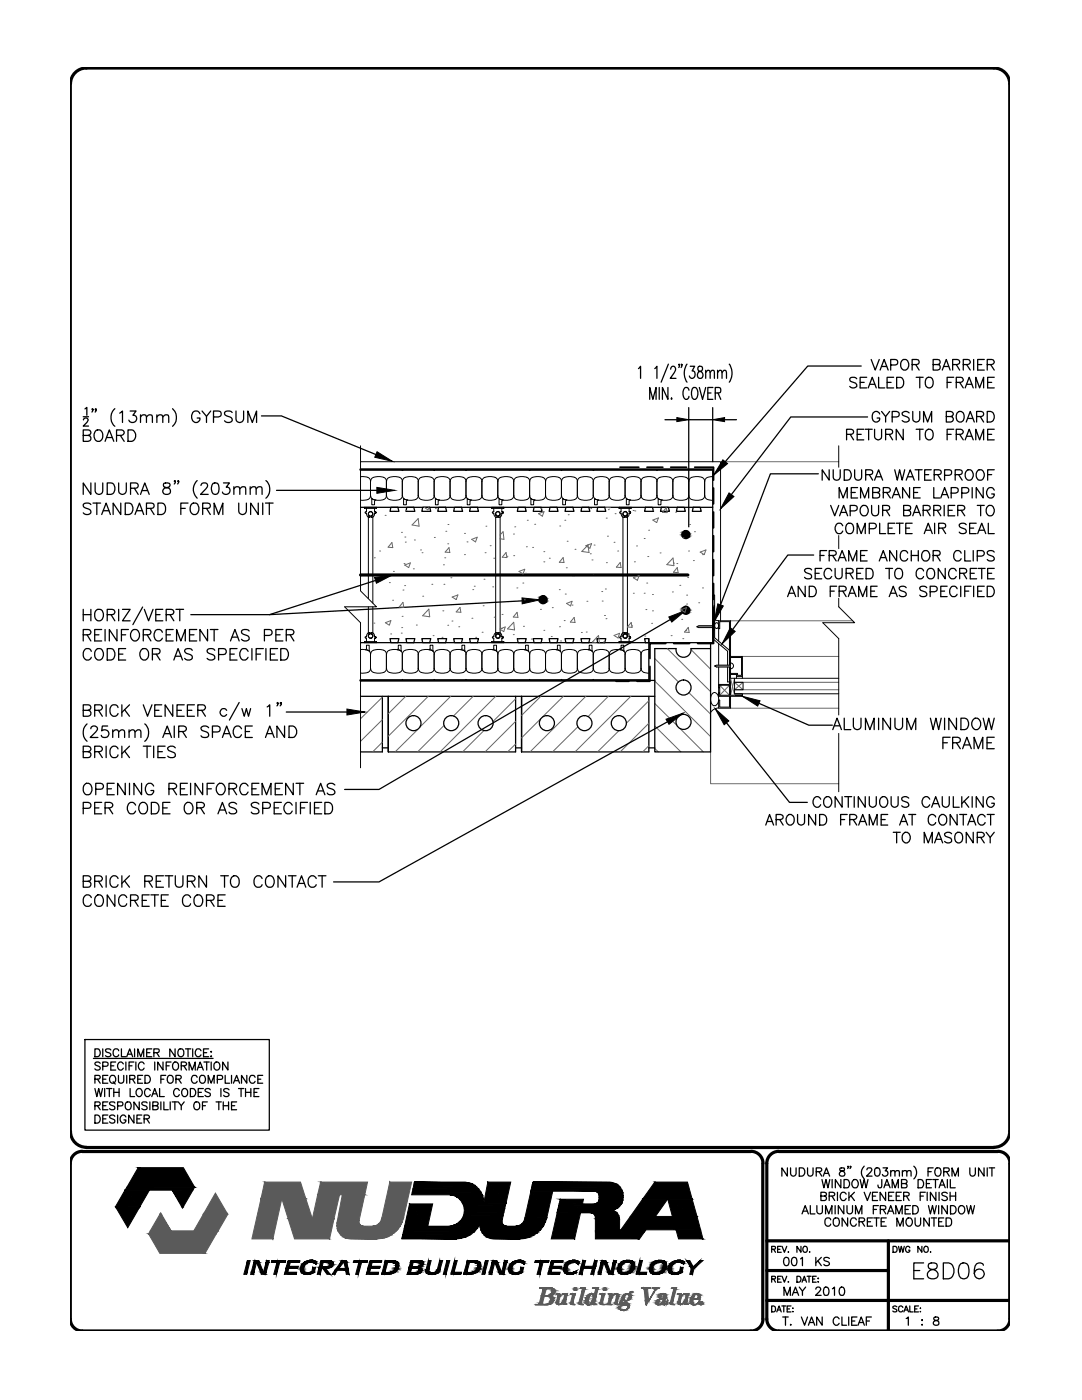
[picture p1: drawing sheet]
<svg xmlns="http://www.w3.org/2000/svg" width="216mm" height="279mm" viewBox="0 0 216 279" stroke-linecap="round" stroke-linejoin="round" font-family="sans-serif">
<!-- layer: LINE65 -->
<g fill="none" stroke="#000" stroke-width=".63">
<path d="M71.9 114.8h65.4"/>
<circle cx="108.4" cy="119.7" r=".61"/>
<circle cx="136.9" cy="106.7" r=".61"/>
<circle cx="136.9" cy="121.8" r=".61"/>
</g>
<!-- layer: LINE18 -->
<g fill="none" stroke="#000" stroke-width=".2">
<path d="M71.9 92.1h71.9v31.8M142.1 138.4a.83 .83 0 0 1 1 0 .83 .83 0 0 1 .3 .9 1.13 1.13 0 0 1-1 1.5 1.77 1.77 0 0 1-.3-2.4zM142.2 124.9h-2.8l-.4 .2 .4 .2h2.8M142.2 125.3l.4 .4M142.6 124.4l-.4 .4M142.6 123.6l.8 .2M142.7 124.4a.53 .53 0 0 1 .7 .2 .53 .53 0 0 1-.2 .7 .54 .54 0 0 1-.6-.2 .54 .54 0 0 1 .1-.7zM143.4 133.1v5.9h2.2v2.1h-2v-1.4h-.2v1.6h2.4v-2.3h2.3v-.2M143.4 137.3h.2v-.5h2v.5h.2M143.4 125.3v2.6M143.4 128.5v4.2M143.6 137.3v.9"/>
<path d="M145.2 132.7v-2.8l-3-2.4v-8.7h.4v8.5l3 2.5v2.9v-8.6h-2v1.4h-.2v-1.6h2.4v14.3M145.2 133.1v3h.4M145.6 138.2h.2v.6h2.3M145.6 137.3v1.5h-2v-.6h-.2M145.6 133.1v3.5h-2.2M145.8 131.2h2.2v3.6h-.8v-.4h-1.4M145.8 131h2.3v4h-1.1v-.4h-1.2M145.8 135.4h.8v.8M145.8 132.7h-2.8l-.4 .2 .4 .2h2.8M145.8 132.3a.57 .57 0 0 1 .6 .6 .57 .57 0 0 1-.6 .6M146.6 136.2h1.7v1.5h-1.7zM146.6 138.5h1.5v.3h-1.5z"/>
<path d="M146.6 135.4h20.8M146.6 137.7v.8h20.8M147 135v.4M148.1 135v.4M143.4 141.3a1.93 1.93 0 0 0-1.6 .9"/>
</g>
<!-- layer: line25 -->
<g fill="none" stroke="#000" stroke-width=".25">
<path d="M142.2 93.7v34.6h-70.3M71.9 101.2h70.3M78 101.2h1.4l.2 .9h-1.8zM81.2 101.2h1.4l.2 .9h-1.8zM84.3 101.2h1.4l.3 .9h-1.8zM87.5 101.2h1.4l.2 .9h-1.8zM90.7 101.2h1.4l.2 .9h-1.8zM93.9 101.2h1.4l.2 .9h-1.8zM103.4 101.2h1.4l.2 .9h-1.8zM106.6 101.2h1.4l.2 .9h-1.8zM109.7 101.2h1.4l.3 .9h-1.8zM112.9 101.2h1.4l.2 .9h-1.8z"/>
<path d="M116.1 101.2h1.4l.2 .9h-1.8zM119.3 101.2h1.4l.2 .9h-1.8zM128.8 101.2h1.4l.2 .9h-1.8zM132 101.2h1.4l.2 .9h-1.8zM135.1 101.2h1.4l.3 .9h-1.8zM138.3 101.2h1.4l.2 .9h-1.8zM71.9 139h58.8M76.3 139v11.1h-4.4M77.8 127.5h1.8l-.2 .8h-1.4zM81 127.5h1.8l-.2 .8h-1.4zM84.2 127.5h1.8l-.3 .8h-1.4zM87.3 127.5h1.8l-.2 .8h-1.4z"/>
<path d="M90.5 127.5h1.8l-.2 .8h-1.4zM93.7 127.5h1.8l-.2 .8h-1.4zM102.9 139v11.1h-25.4M103.2 127.5h1.8l-.2 .8h-1.4zM106.4 127.5h1.8l-.2 .8h-1.4zM109.6 127.5h1.8l-.3 .8h-1.4zM112.7 127.5h1.8l-.2 .8h-1.4zM115.9 127.5h1.8l-.2 .8h-1.4zM119.1 127.5h1.8l-.2 .8h-1.4zM128.6 127.5h.9v.8h-.7zM129.5 127.5v8.3M129.5 139v11.1h-25.4"/>
<path d="M129.7 135.8h1M134.9 129.4a1.5 1.5 0 0 0 1.5 1.8 1.5 1.5 0 0 0 1.5-1.8M137.9 129.4h3.9M141.8 128.3v21.8h-11.1v-20.7h4.2M76.3 149.3h1.2M77.5 150.1v-11.1v11.1M102.9 149.3h1.2M104.1 150.1v-11.1v11.1M129.5 149.3h1.2"/>
<circle cx="136.4" cy="137.2" r="1.5"/>
<circle cx="82.5" cy="144.3" r="1.5"/>
<circle cx="90" cy="144.3" r="1.5"/>
<circle cx="96.9" cy="144.3" r="1.5"/>
<circle cx="109.1" cy="144.3" r="1.5"/>
<circle cx="116.6" cy="144.3" r="1.5"/>
<circle cx="123.5" cy="144.3" r="1.5"/>
<circle cx="136.4" cy="144.1" r="1.5"/>
</g>
<!-- layer: LINE65 -->
<g fill="#000" stroke="#000" stroke-width=".2">
<path d="M108 119.2h.6zM136.3 107h1l-.2 .2zM136.5 106.2h.6zM107.8 120h1.1l-.3 .2zM136.3 122.1h1l-.2 .3zM136.5 121.3h.6z"/>
<path d="M107.8 119.4v.3h1.1zM107.8 119.4h1.1v.3z"/>
<path d="M107.8 119.4h1.1l-.9-.2zM108 119.2h.6l.3 .2z"/>
<path d="M136.3 106.4l-.1 .3h1.2zM136.3 106.4h1l.1 .3z"/>
<path d="M136.3 106.4h1l-.8-.2zM136.5 106.2h.6l.2 .2z"/>
<path d="M136.2 106.7l.1 .3h1zM136.2 106.7h1.2l-.1 .3z"/>
<path d="M136.3 107l.2 .2h.6zM136.5 107.2h.6z"/>
<path d="M107.8 119.7v.3h1.1zM107.8 119.7h1.1v.3z"/>
<path d="M107.8 120l.2 .2h.6zM108 120.2h.6z"/>
<path d="M136.3 121.5l-.1 .3h1.2zM136.3 121.5h1l.1 .3z"/>
<path d="M136.3 121.5h1l-.8-.2zM136.5 121.3h.6l.2 .2z"/>
<path d="M136.2 121.8l.1 .3h1zM136.2 121.8h1.2l-.1 .3z"/>
<path d="M136.3 122.1l.2 .3h.6zM136.5 122.4h.6z"/>
</g>
<!-- layer: line25 -->
<path d="M143.8 92.1h23.6M143.6 136.8l2 2M145.6 136.8l-2 2M145.8 123.9h24.4M145.8 135.4l.8 3.4M146.6 135.4l-.8 3.4M148.1 131h19.3M148.3 136.2l-1.7 1.5h20.8M167.4 136.2h-20.8l1.7 1.5M141.8 150.1v6.3h25.6M145.8 141.3h21.6" fill="none" stroke="#666" stroke-width=".2"/>
<!-- layer: HATCH -->
<g fill="none" stroke="#666" stroke-width=".2">
<path d="M74.7 111.3h.1M75.7 110h.1M76.8 102.9h.1M77.7 116.3h.1M78.2 108.3l.2 1-1-.1zM78.3 119.8h.1M78.5 114h.1M80.1 106.2h.1M80.4 117.8h.1M80.6 112.5h.1M80.7 116.9h.1M80.7 112.8l1.2-.5-.4 1z"/>
<path d="M80.8 107.2h.1M80.9 108.2h.1M81 101.9h.1M82.5 113.5h.1M82.7 107.8h.1M83.5 103.5l.1 1.5-1.4-.2zM83.9 109.8h.1M84.2 110.3h.1M84.3 119h.1M84.6 101.2l.8 .6 .2-.6M86.2 116.6h.1M86.7 107.3h.1"/>
<path d="M86.9 101.5h.1M88.5 112.7h.1M88.6 116.6h.1M88.7 111.3h.1M89 106h.1M89.3 108.5h.1M89.4 104.7h.1M89.6 109.3l.2 1-1-.1zM90 115.3h.1M90.2 119.2l1.2-.5-.4 1zM92.7 106.5h.1M92.7 110.7h.1"/>
<path d="M93.2 108.1h.1M94.1 107.6l1.1-.4-.3 .9zM94.3 117.7h.1M94.6 117h.1M96.6 115.6h.1M96.8 110.3h.1M97 105h.1M97.8 108.9h.1M98.3 117.1h.1M98.5 111.4h.1M98.7 103.1h.1M99.8 106.8l.6-.7 .2 1.5-.8-.1"/>
<path d="M101 110.3l.1 1-.9-.1zM101.1 111h.1M102.5 106.6h.1M102.5 110.9h.1M102.7 105.1h.1M103.1 117.3h.1M103.6 114l1.1-.4-.3 .9zM104.3 116.4h.1M104.6 119.7h.1M104.8 114.4h.1M105 109.1h.1M105.2 103.8h.1"/>
<path d="M106.3 109.2h.1M106.7 104.6h.1M107.5 102.5l1.1-.4-.4 .9zM107.9 101.5h.1M108.5 110.1h.1M108.5 112.1h.1M109.6 111.4h.1M111.6 117.7h.1M111.7 105h.1M112.4 111.3l.1 1-.9-.1zM112.7 103.8h.1M112.8 118.6h.1"/>
<path d="M113 113.3h.1M113.2 108h.1M113.4 102.7h.1M114.4 115h.1M114.7 109.6h.1M116.9 108.9l1.1-.4-.3 .9zM117.3 108.7l.2 1.6-1.4-.2 1.3-1.4M117.8 110.5h.1M117.9 101.5h.1M118.1 111.7h.1M118.3 114.5h.1M118.5 108.8h.1"/>
<path d="M119.5 102.1h.1M120.1 118.1h.1M120.2 120h.1M120.8 117.5h.1M120.9 101.2h.8M121 103.4h.1M121 112.3h.1M121.2 107h.1M121.4 101.7h.1M122.5 108.2h.1M122.7 102.5h.1M123.2 110h.1"/>
<path d="M123.8 112.3l.1 1-.9-.1zM126.3 101.9h.1M126.4 118.4h.1M126.4 115.3l1.1-.4-.3 .9zM126.6 112.1h.1M126.7 102h.1M127 109h.1M128.5 107.5h.1M128.5 118.4h.1M129 116.4h.1M129.3 111.1h.1M129.4 105.8h.1"/>
<path d="M130.2 118.6h.1M130.2 101.8h.1M130.3 103.8l1.1-.4-.4 .9zM131.7 110.3h.1M132.9 101.3l.2 1h-.9zM133 112.7l1.5 .2-.2-1.5-1.2 1.3M134.2 118.1h.1M134.4 112.4h.1M134.8 102.2h.1M135.1 112.5h.1M135.1 113.3l.2 1-.9-.1zM135.7 116.8h.1"/>
<path d="M136.3 107.3h.1M137 118.8h.1M137.2 115.3h.1M137.4 110h.1M137.6 104.7h.1M138.4 111.9h.1M138.6 106.1h.1M139.7 110.2l1.2-.4-.4 .9zM140.2 117.3h.1M140.2 110.7h.1M71.9 139h.1M74.6 124.4h.1"/>
<path d="M76.3 139.1l-4.4 4.4M76.9 124.3l1.1-.4-.3 .9zM77.9 126.5h.1M80.1 126.4h.1M80.2 125.3h.1M80.2 123h.1M80.4 120.2l.2 1-1-.1zM81 139l-3.5 3.4M83.1 124.7h.1M84.3 122.9l1.4 .2-.1-1.5-1.3 1.3M85.4 139l-7.9 7.9M86.4 126.9h.1"/>
<path d="M88.2 127.2h.1M88.4 121.9h.1M89.3 124.8h.1M89.9 139l-6.1 6.1M90.2 123.9h.1M91.5 125.1h.1M91.8 121.2l.2 1-1-.1zM94.2 123.4h.1M94.4 139l-3.9 3.9M94.9 127.2h.1M96.2 126.2h.1M96.4 120.9h.1"/>
<path d="M98.6 123.2h.1M98.9 139l-11.1 11.1M99.8 125.5l1-.4-.3 1-.7-.5M100 125.5h.1M100.2 122.6h.1M102.4 126.6h.1M102.5 124.2l.2 1.5-1.4-.2zM102.9 139.5l-4.5 4.5M103.2 122.2l.1 1-.9-.1zM103.4 127.6h.1M104.5 125h.1M106 127.5h.1"/>
<path d="M107.8 121.6h.1M107.9 139l-3.8 3.8M108.5 125.8h.1M110 127h.1M110.2 121.3h.1M111.6 125.1h.1M111.9 127.9h.1M112.4 139l-4.1 4.1M112.6 123.9h.1M113 120.4l1.1-.4-.3 .9zM114.1 120.8h.1M114.6 123.2l.1 1-.9-.1z"/>
<path d="M116 126.2h.1M116.9 139l-11.1 11.1M117 126.1h.1M117.1 120h.1M119.4 126.8l-1.2 1.3 .7 .2M119.4 126.9l.2 1.4M120.4 128.1h.1M120.6 122.8h.1M120.9 123.5h.1M121.4 139l-4.1 4M122.5 126.8l1.1-.4-.3 .9zM125.4 126.5h.1"/>
<path d="M125.9 139l-11.2 11.1M126 124.2l.1 1-.9-.1zM126 124.9h.1M128.7 126.9h.1M128.9 121.7h.1M129.5 139.9l-4.5 4.4M130 124.4h.1M130.2 121.9h.1M130.7 135.9l11.1 11.1M130.7 131.4l4.7 4.7M133.2 129.4l8.6 8.6M133.9 126.9h.1"/>
<path d="M135.9 121.7l1.1-.4-.3 .9zM136 123.6h.1M136.2 127.5h.1M136.8 125.8h.1M137 120.6h.1M137.3 125.2l.2 1-.9-.1zM137.5 138.2l4.3 4.3M137.9 129.7l3.9 3.8M139 125.1h3.2M139.4 120.3h.1M142.6 132.9h3.2M76.3 143.6l-4.4 4.3"/>
<path d="M76.3 148.1l-1.9 2M83.2 145.7l-4.4 4.4M88.6 144.8l-5.3 5.3M96.5 145.8l-4.2 4.3M102.9 144l-6.1 6.1M102.9 148.5l-1.6 1.6M107.8 143.5l-3.7 3.8M115.3 145.1l-5 5M123.5 145.9l-4.3 4.2M129.5 144.3l-5.7 5.8M129.5 148.8l-1.3 1.3M130.7 149.4l.7 .7"/>
<path d="M130.7 144.9l5.2 5.2M130.7 140.4l4.4 4.4M135.7 145.4l4.6 4.7"/>
</g>
<!-- layer: LINE9 -->
<g fill="none" stroke="#000" stroke-width=".2">
<path d="M71.9 89v28.9l3.2 3.2h-6.3l3.1 3.2v28.9M72 95.1l1.4 .2M73.4 95.3a.78 .78 0 0 1 .5 .7v3M73.4 99.7l-1.4 .1M73.9 98.9a.78 .78 0 0 1-.5 .8M74 98.9a.78 .78 0 0 0 .5 .8M74 96a1.1 1.1 0 0 1 1.3-.9h.5a1.08 1.08 0 0 1 1.3 .9M74.2 99.6v1.1h.5v-.7M74.2 99.6v-.1l.3 .2M74.5 99.7l.5 .1M75 99.8l-.2 .2M77.1 96v3"/>
<path d="M77.7 99.7a.78 .78 0 0 1-.6-.8v.3a2.1 2.1 0 0 1-2.6 .5M77.7 95.3a.78 .78 0 0 0-.6 .7M77.7 99.7l1.2 .1 .9-.1M79.7 95.3a.78 .78 0 0 1 .6 .7v3M79.8 95.3l-.9-.2-1.2 .2M80.2 93.7h.2l-.1 .2zM80.3 98.9a.78 .78 0 0 1-.6 .8M80.3 98.9a.78 .78 0 0 0 .6 .8M80.5 99.6v1.1h.6v-.7M80.6 99.6l-.1-.1 .4 .2M80.9 99.7l1.2 .1 .8-.1M80.9 99.7l.4 .1-.2 .2"/>
<path d="M82.9 95.3a.78 .78 0 0 1 .6 .7v3M82.9 95.3l-.8-.2-.8 .1a.92 .92 0 0 0-1 .8M83.5 98.9a.78 .78 0 0 1-.6 .8M83.5 98.9a1.1 1.1 0 0 0 1.4 .9h.4a1.08 1.08 0 0 0 1.3-.9l.2 .5 .4 .3M83.5 96a1.1 1.1 0 0 1 1.4-.9h.4a1.08 1.08 0 0 1 1.3 .9M86.5 93.7h.3l-.2 .2zM86.6 96v3M86.9 99.5v.1M86.9 99.5l.3 .2M86.9 99.6v1.1h.5v-.7M87.2 99.7l1.3 .1 .8-.1M87.2 99.7l.5 .1-.2 .2"/>
<path d="M89.3 95.3a.78 .78 0 0 1 .5 .7v3M89.3 95.3l-.8-.2-.9 .1a.92 .92 0 0 0-.9 .8M89.8 98.9a.78 .78 0 0 1-.5 .8M89.8 98.9a1.1 1.1 0 0 0 1.4 .9l1.3-.1M92.4 95.3a.78 .78 0 0 1 .6 .7v3M92.5 95.3l-.9-.2-.8 .1a.92 .92 0 0 0-1 .8M92.9 93.7h.2l-.1 .2zM93 98.9a.78 .78 0 0 1-.6 .8M93 98.9a.78 .78 0 0 0 .6 .8M93 96a1.1 1.1 0 0 1 1.4-.9h.4a1.08 1.08 0 0 1 1.4 .9M93.2 99.6v1.1h.6v-.7M93.3 99.6l-.1-.1 .4 .2"/>
<path d="M93.6 99.7a2.1 2.1 0 0 0 2.5-.5l.1-.3a1.1 1.1 0 0 0 1.4 .9l1.2-.1M93.6 99.7l.5 .1M94 99.8l-.2 .2M96.2 96v3M98.8 95.3a.78 .78 0 0 1 .5 .7v3M98.8 95.3l-.8-.2-.8 .1a.92 .92 0 0 0-1 .8M99.3 98.9a.78 .78 0 0 1-.5 .8M99.4 98.9a.78 .78 0 0 0 .5 .8M99.6 99.6v1.1h.5v-.7M99.6 99.6v-.1l.3 .2M99.9 99.7l1.3 .1 .8-.1M99.9 99.7l.5 .1-.2 .2"/>
<path d="M102 95.3a.78 .78 0 0 1 .5 .7v3M102 95.3l-.8-.2-.9 .1a.92 .92 0 0 0-.9 .8M102.5 98.9a.78 .78 0 0 1-.5 .8M102.5 98.9a1.1 1.1 0 0 0 1.4 .9h.4a1.08 1.08 0 0 0 1.4-.9M102.5 96a1.1 1.1 0 0 1 1.4-.9h.4a1.08 1.08 0 0 1 1.4 .9v3M105.6 93.7h.2l-.1 .2zM105.7 98.9a.78 .78 0 0 0 .6 .8M105.9 99.5l.8 .3-.2 .1v.8h-.6zM106.3 99.7l1.2 .1 .8-.1M108.3 95.3a.78 .78 0 0 1 .6 .7v3M108.3 95.3l-.8-.2-.8 .1a.92 .92 0 0 0-1 .8M108.9 98.9a.78 .78 0 0 1-.6 .8"/>
<path d="M108.9 98.9a1.1 1.1 0 0 0 1.4 .9l1.2-.1M111.5 95.3a.78 .78 0 0 1 .5 .7v3M111.5 95.3l-.8-.2-.8 .1a.92 .92 0 0 0-1 .8M111.9 93.7h.3l-.2 .2zM112 98.9a.78 .78 0 0 1-.5 .8M112.1 98.9a.78 .78 0 0 0 .5 .8l-.3-.2v.1M112.3 99.6v1.1h.5v-.7M112.6 95.3a.78 .78 0 0 0-.5 .7M112.6 95.3a2.1 2.1 0 0 1 2.6 .5v3.2M115.2 98.9a1.08 1.08 0 0 1-1.3 .9l-1.3-.1 .5 .1-.2 .2M115.2 98.9a1.1 1.1 0 0 0 1.4 .9l1.3-.1M117.8 95.3a.78 .78 0 0 1 .6 .7v3"/>
<path d="M117.9 95.3l-.9-.2-.8 .1a.92 .92 0 0 0-1 .8M118.3 93.7h.2l-.1 .2zM118.4 98.9a.78 .78 0 0 1-.6 .8M118.4 98.9a.78 .78 0 0 0 .6 .8M118.4 96a1.1 1.1 0 0 1 1.4-.9h.4a1.08 1.08 0 0 1 1.4 .9v3M118.6 99.6v1.1h.6v-.7M118.7 99.6l-.1-.1 .4 .2M119 99.7l.5 .1M119.4 99.8l-.2 .2M121.6 98.9a1.08 1.08 0 0 1-1.4 .9l-1.2-.1M121.6 98.9a.78 .78 0 0 0 .5 .8M122.1 95.3a.78 .78 0 0 0-.5 .7"/>
<path d="M122.1 99.7l1.3 .1 .8-.1M124.2 95.3a.78 .78 0 0 1 .5 .7v3M124.2 95.3l-.8-.2-1.3 .2M124.7 98.9a.78 .78 0 0 1-.5 .8M124.8 98.9a.78 .78 0 0 0 .5 .8M125 99.6v1.1h.5v-.7M125 99.6v-.1l.3 .2M125.3 99.7l1.3 .1 .8-.1M125.3 99.7l.5 .1-.2 .2M127.4 95.3a.78 .78 0 0 1 .5 .7v3M127.4 95.3l-.8-.2-.9 .1a.92 .92 0 0 0-.9 .8M127.9 98.9a.78 .78 0 0 1-.5 .8"/>
<path d="M127.9 98.9a1.1 1.1 0 0 0 1.4 .9h.9a1 1 0 0 0 .9-.9 .78 .78 0 0 0 .6 .8l-.4-.2 .1 .1M127.9 96a1.1 1.1 0 0 1 1.4-.9h.4a1.08 1.08 0 0 1 1.4 .9M131 93.7h.2l-.1 .2zM131.1 96v3M131.3 99.6v1.1h.6v-.7M131.7 95.3a.78 .78 0 0 0-.6 .7M133.7 95.3a.78 .78 0 0 1 .6 .7v3M133.7 95.3l-.8-.2-1.2 .2M133.7 99.7l-.8 .1-1.2-.1 .5 .1-.3 .2M134.3 98.9a.78 .78 0 0 1-.6 .8M134.3 98.9a1.1 1.1 0 0 0 1.4 .9l1.2-.1M136.9 95.3a.78 .78 0 0 1 .5 .7v3"/>
<path d="M136.9 95.3l-.8-.2-.8 .1a.92 .92 0 0 0-1 .8M137.4 98.9a.78 .78 0 0 1-.5 .8M137.5 98.9a1.1 1.1 0 0 0 1.3 .9h.5a1.08 1.08 0 0 0 1.3-.9 1.37 1.37 0 0 0 1.6 1M137.5 96a1.1 1.1 0 0 1 1.3-.9h.5a1.08 1.08 0 0 1 1.3 .9M140.6 96v3M142.2 95.1a1.29 1.29 0 0 0-1.6 .9M167.4 89v4.2M72.7 101.2v.3zM72.7 101.5h2.4M72.7 101.2h2.4M73.1 102.6l.4 .6M73.1 102.6h.1"/>
<path d="M73.1 101.5v.6l-.3 .2 .3 .3M73.5 103.2h.1M73.5 103.2h.3M73.5 102.6v16.9M73.8 102.9a.44 .44 0 0 1-.2-.6 .44 .44 0 0 1 .7 0 .44 .44 0 0 1-.2 .6M73.8 102.9h.1M73.8 103.2h.1M73.8 102.9v.3M74.1 102.9h.1M74.1 103.2h.1M74.1 102.9v.3M74.4 102.6v17.7"/>
<path d="M74.7 102.4h.2h-.2M74.7 102.6a.65 .65 0 0 1-.6 .6M74.7 102.6h.1M74.7 101.5v.6h.2M74.7 102.4v.2M74.9 102.1a.15 .15 0 0 1 .1 .2 .15 .15 0 0 1-.1 .1 .15 .15 0 0 0 .1-.1 .15 .15 0 0 0-.1-.2zM75.1 101.2h.1M75.1 101.3v.2zM98.1 101.2v.3zM98.1 101.5h2.4M98.1 101.2h2.4M98.5 102.6l.4 .6"/>
<path d="M98.5 102.6h.1M98.5 101.5v.6l-.3 .2 .3 .3M98.9 103.2h.1M98.9 102.6v24.3M98.9 103.2h.3M99.2 102.9a.44 .44 0 0 1-.2-.6 .44 .44 0 0 1 .7 0 .44 .44 0 0 1-.2 .6M99.2 102.9h.1M99.2 103.2h.1M99.2 102.9v.3M99.5 102.9h.1M99.5 103.2h.1M99.5 102.9v.3"/>
<path d="M99.8 102.6v24.3M100.1 102.4h.2h-.2M100.1 102.6a.65 .65 0 0 1-.6 .6M100.1 102.6h.1M100.1 101.5v.6h.2M100.1 102.4v.2M100.3 102.1a.15 .15 0 0 1 .1 .2 .15 .15 0 0 1-.1 .1 .15 .15 0 0 0 .1-.1 .15 .15 0 0 0-.1-.2zM100.5 101.2h.1M100.5 101.3v.2zM123.5 101.2v.3zM123.5 101.5h2.4M123.5 101.2h2.4"/>
<path d="M123.9 102.6l.4 .6M123.9 102.6h.1M123.9 101.5v.6l-.3 .2 .3 .3M124.3 103.2h.1M124.3 102.6v24.3M124.3 103.2h.3M124.6 102.9a.44 .44 0 0 1-.2-.6 .44 .44 0 0 1 .7 0 .44 .44 0 0 1-.2 .6M124.6 102.9h.1M124.6 103.2h.1M124.6 102.9v.3M124.9 102.9h.1M124.9 103.2h.1"/>
<path d="M124.9 102.9v.3M125.2 102.6v24.3M125.5 102.4h.2h-.2M125.5 102.6a.65 .65 0 0 1-.6 .6M125.5 102.6h.1M125.5 101.5v.6h.2M125.5 102.4v.2M125.7 102.1l.1 .1-.1 .2 .1-.2zM125.9 101.2h.1M125.9 101.3v.2zM167.4 119.4v1.7l3.1 3.2h-6.3l3.2 3.2v15.2M167.4 106.9v2.6"/>
<path d="M72 129.6l1.4 .2-.5-.1M72.7 128v.3zM72.7 128h2.4M72.7 128.3h2.4M73.1 129.5l-.2 .2M73.1 126.9h.1M73.1 126.9l-.3 .3 .3 .2v.6M73.1 129.5v-.7h.6v1.1M73.4 134.2l-1.4 .1M73.5 126.3l-.4 .6M73.5 126.3h.1M73.5 126.3h.3"/>
<path d="M73.5 121.1v5.8M73.7 129.8l.1 .2M73.7 130l-.3-.2a.78 .78 0 0 1 .5 .7M73.8 126.6a.42 .42 0 0 0-.2 .6 .42 .42 0 0 0 .7 0 .42 .42 0 0 0-.2-.6M73.8 126.6h.1M73.8 126.3h.1M73.8 126.3v.3M73.9 130.5v2.9a.78 .78 0 0 1-.5 .8M74 133.4a1.1 1.1 0 0 0 1.3 .9h.5a1.08 1.08 0 0 0 1.3-.9M74.1 126.3a.65 .65 0 0 1 .6 .6M74.1 126.6h.1M74.1 126.3h.1"/>
<path d="M74.1 126.3v.3M74.4 121.1v5.8M74.5 129.8a.78 .78 0 0 0-.5 .7M74.7 127.1h.2h-.2M74.7 126.9h.1M74.7 126.9v.2M74.9 127.1l.1 .1-.1 .2 .1-.2zM74.9 127.4h-.2v.6M75.1 128.3h.1M75.1 128v.2zM76.6 129.8l.4 .3 .1 .4a.78 .78 0 0 1 .6-.7M76.6 129.8l-.8-.2-1.3 .2"/>
<path d="M77.1 130.5v3M77.1 133.4a.78 .78 0 0 0 .6 .8M77.7 134.2l.8 .1 1.3-.1M79.5 129.5l-.2 .2 .5 .1-.9-.2-1.2 .2M79.5 129.5v-.7h.5v1.1M80.1 129.8v.2M80.1 130l-.4-.2a.78 .78 0 0 1 .6 .7M80.3 130.5v2.9a.78 .78 0 0 1-.6 .8M80.3 135.6l.1 .2h-.2zM80.3 133.4a1.1 1.1 0 0 0 1.4 .9l1.2-.1M80.9 129.8a.78 .78 0 0 0-.6 .7M82.9 129.8a.78 .78 0 0 1 .6 .7"/>
<path d="M82.9 129.8l-.8-.2-1.2 .2M83.5 130.5v2.9a.78 .78 0 0 1-.6 .8M83.5 133.4a1.1 1.1 0 0 0 1.4 .9h.4a1.08 1.08 0 0 0 1.3-.9M84 129.8a.78 .78 0 0 0-.5 .7M85.6 129.7l.5 .1-.8-.2-1.3 .2M85.8 129.5l-.2 .2M85.8 129.5v-.7h.6v1.1M86.4 129.8l.1 .2M86.6 135.6l.2 .2h-.3zM86.6 130.5v3M86.7 133.4a1.1 1.1 0 0 0 1.3 .9l1.3-.1M87.2 129.8l-.4 .3-.2 .4a.78 .78 0 0 0-.5-.7l.3 .2"/>
<path d="M89.3 129.8a.78 .78 0 0 1 .5 .7M89.3 129.8l-.8-.2-1.3 .2M89.8 130.5v2.9a.78 .78 0 0 1-.5 .8M89.8 133.4a1.1 1.1 0 0 0 1.4 .9l1.3-.1M90.4 129.8a.78 .78 0 0 0-.6 .7M92 129.7l.5 .1-.9-.2-1.2 .2M92.2 129.5l-.2 .2M92.2 129.5v-.7h.5v1.1M92.8 129.8v.2M92.8 130l-.4-.2a.78 .78 0 0 1 .6 .7M93 130.5v2.9a.78 .78 0 0 1-.6 .8M93 135.6l.1 .2h-.2z"/>
<path d="M93 133.4a1.1 1.1 0 0 0 1.4 .9h.4a1.08 1.08 0 0 0 1.4-.9M93.6 129.8a.78 .78 0 0 0-.6 .7M95.6 129.8l.4 .3 .2 .4a.78 .78 0 0 1 .5-.7M95.6 129.8l-.8-.2-1.2 .2M96.2 130.5v3M96.2 133.4a1.1 1.1 0 0 0 1.4 .9l1.2-.1M98.1 128v.3zM98.1 128h2.4M98.1 128.3h2.4M98.5 129.5l-.2 .2 .5 .1-.8-.2-1.3 .2M98.5 129.5v-.7h.6v1.1M98.5 126.9h.1"/>
<path d="M98.5 126.9l-.3 .3 .3 .2v.6M98.9 126.3l-.4 .6M98.9 126.3h.1M98.9 126.3h.3M99.1 129.8l.1 .2M99.1 130l-.3-.2a.78 .78 0 0 1 .5 .7M99.2 126.3h.1M99.2 126.6a.42 .42 0 0 0-.2 .6 .42 .42 0 0 0 .7 0 .42 .42 0 0 0-.2-.6M99.2 126.6h.1M99.2 126.3v.3M99.3 130.5v2.9a.78 .78 0 0 1-.5 .8M99.4 133.4a1.1 1.1 0 0 0 1.3 .9l1.3-.1"/>
<path d="M99.5 126.3a.65 .65 0 0 1 .6 .6M99.5 126.6h.1M99.5 126.3h.1M99.5 126.3v.3M99.9 129.8a.78 .78 0 0 0-.5 .7M100.1 127.1h.2h-.2M100.1 126.9h.1M100.1 126.9v.2M100.3 127.1l.1 .1-.1 .2 .1-.2zM100.3 127.4h-.2v.6M100.5 128.3h.1M100.5 128v.2z"/>
<path d="M102 129.8a.78 .78 0 0 1 .5 .7M102 129.8l-.8-.2-1.3 .2M102.5 130.5v2.9a.78 .78 0 0 1-.5 .8M103.1 129.8a.78 .78 0 0 0-.6 .7M104.9 129.5l-.2 .2 .5 .1-.9-.2-1.2 .2M104.9 129.5v-.7h.5v1.1M105.5 129.8v.2M105.5 130l-.4-.2a.78 .78 0 0 1 .6 .7M105.7 130.5l-.1 3.2a2.13 2.13 0 0 1-2.7 .4l-.4-.7M105.7 135.6l.1 .2h-.2zM105.7 133.4a1.1 1.1 0 0 0 1.4 .9l1.2-.1M106.3 129.8a.78 .78 0 0 0-.6 .7"/>
<path d="M108.3 129.8a.78 .78 0 0 1 .6 .7M108.3 129.8l-.8-.2-1.2 .2M108.9 130.5v2.9a.78 .78 0 0 1-.6 .8M108.9 133.4a1.1 1.1 0 0 0 1.4 .9l1.2-.1M109.4 129.8a.78 .78 0 0 0-.5 .7M111 129.7l.5 .1-.8-.2-1.3 .2M111.2 129.5l-.2 .2M111.2 129.5v-.7h.6v1.1M111.8 129.8l.1 .2M111.8 130l-.3-.2a.78 .78 0 0 1 .5 .7M112 130.5v2.9a.78 .78 0 0 1-.5 .8M112 135.6l.2 .2h-.3z"/>
<path d="M112.1 133.4a.78 .78 0 0 0 .5 .8M112.6 129.8a.78 .78 0 0 0-.5 .7M114.7 129.8a.78 .78 0 0 1 .5 .7M114.7 129.8l-.8-.2-1.3 .2M115.2 130.5v3.2a2.1 2.1 0 0 1-2.6 .5M115.2 133.4a1.1 1.1 0 0 0 1.4 .9l1.3-.1M115.8 129.8a.78 .78 0 0 0-.6 .7M117.4 129.7l.5 .1-.9-.2-1.2 .2M117.6 129.5l-.2 .2M117.6 129.5v-.7h.5v1.1M118.2 129.8v.2M118.2 130l-.4-.2a.78 .78 0 0 1 .6 .7"/>
<path d="M118.4 130.5v2.9a.78 .78 0 0 1-.6 .8M118.4 135.6l.1 .2h-.2zM119 129.8a.78 .78 0 0 0-.6 .7M121 129.8a.78 .78 0 0 1 .6 .7M121 129.8l-.8-.2-1.2 .2M121.6 130.5l-.1 3.2a2.13 2.13 0 0 1-2.8 .4l-.3-.7M121.6 133.4a.78 .78 0 0 0 .5 .8M122.1 129.8a.78 .78 0 0 0-.5 .7M122.1 134.2l.9 .1 1.2-.1M123.5 128v.3zM123.5 128h2.4M123.5 128.3h2.4"/>
<path d="M123.9 129.5l-.2 .2 .5 .1-.8-.2-1.3 .2M123.9 129.5v-.7h.6v1.1M123.9 126.9h.1M123.9 126.9l-.3 .3 .3 .2v.6M124.3 126.3l-.4 .6M124.3 126.3h.1M124.3 126.3h.3M124.5 129.8l.1 .2M124.5 130l-.3-.2a.78 .78 0 0 1 .5 .7M124.6 126.3h.1M124.6 126.6a.42 .42 0 0 0-.2 .6 .42 .42 0 0 0 .7 0 .42 .42 0 0 0-.2-.6M124.6 126.6h.1"/>
<path d="M124.6 126.3v.3M124.7 130.5v2.9a.78 .78 0 0 1-.5 .8M124.8 133.4a1.1 1.1 0 0 0 1.3 .9l1.3-.1M124.9 126.3a.65 .65 0 0 1 .6 .6M124.9 126.6h.1M124.9 126.3h.1M124.9 126.3v.3M125.3 129.8a.78 .78 0 0 0-.5 .7M125.5 127.1h.2h-.2M125.5 126.9h.1M125.5 126.9v.2M125.7 127.1l.1 .1-.1 .2 .1-.2z"/>
<path d="M125.7 127.4h-.2v.6M125.9 128.3h.1M125.9 128v.2zM127.4 129.8a.78 .78 0 0 1 .5 .7M127.4 129.8l-.8-.2-1.3 .2M127.9 130.5v2.9a.78 .78 0 0 1-.5 .8M127.9 133.4a1.28 1.28 0 0 0 1.6 1M128.5 129.8a.78 .78 0 0 0-.6 .7M129.5 129.6l-1 .2M167.4 146.4v11.6"/>
<circle cx="73.9" cy="102.5" r=".44"/>
<circle cx="99.3" cy="102.5" r=".44"/>
<circle cx="124.7" cy="102.5" r=".44"/>
<circle cx="73.9" cy="126.9" r=".44"/>
</g>
<!-- layer: 0 -->
<g fill="none" stroke="#000" stroke-width=".25">
<path d="M73.9 102.1h.1M99.3 102.1h.1M124.7 102.1h.1M73.9 127.4h.1M99.3 127.4h.1M124.7 127.4h.1"/>
<circle cx="99.3" cy="126.9" r=".44"/>
<circle cx="124.7" cy="126.9" r=".44"/>
</g>
<!-- layer: LINE50 -->
<path d="M71.9 93.7h70.3M71.9 135.8h57.6" fill="none" stroke="#000" stroke-width=".51"/>
<!-- layer: HATCH -->
<g fill="none" stroke="#000" stroke-width=".34">
<path d="M123.7 93.2h3.8M129.1 93.2h3.2M133.8 93.2h3.2M138.6 93.2h3.8v2.6M142.4 97.4v3.2M142.4 102.2v3.2M142.4 106.9v3.2M142.4 111.7v3.2M142.4 116.4v3.2M122.9 136h2.6M129.7 133v3h-2.6M132.9 128.4h-3.2v3"/>
<path d="M134.4 128.4h3.2M142.4 121.2v2.6M142.5 120.9l-.1 7.5h-3.2"/>
</g>
<!-- layer: TEXT -->
<g fill="#000" stroke="#000" stroke-width=".2">
<path d="M75.2 97.3l3.6 .6-3.6 .6zM75.2 90.2l3.1 1.9-3.5-.8zM135.1 83.3l2.3 .5-2.3 .3zM142.2 83.8l2.4-.5v.8zM144.2 91.8l1 .7-2.8 2.4zM145.5 98.4l.9 .7-2.6 2.4zM74.7 115.3l3.6-.5-3.2 1.6zM104.2 119.3l3.6 .4-3.6 .8zM133.4 123.1l3.4-1.3-2.8 2.3zM143.2 120.5l1.1 .4-1.8 3.2zM145.7 125.3l1 .7-2.6 2.5zM69.2 141.5l3.6 .6-3.6 .6z"/>
<path d="M132.9 143.5l3.4-1.2-2.8 2.3zM142.7 141.5l2.7 2.4-.9 .7zM148.1 139l3.6 .9-.5 1z"/>
</g>
<g fill="none" stroke="#000" stroke-width=".25">
<path d="M127.4 73.6l.4-.5v2.4M129.6 79.7v-2.4l.7 2.4 .6-2.4v2.4M130.7 73.6l.4-.5v2.4M131.5 77.3v2.4M133.3 77.3v2.4l-1.1-2.4v2.4M133.4 72.7l-1.5 3.6M133.8 73.7v-.1a.49 .49 0 0 1 .3-.5 .49 .49 0 0 1 .5 .1l.1 .1a.9 .9 0 0 1-.2 1.1l-.8 1.1h1.2M134 79.4v.3zM135.6 72.8l-.1 .1-.1-.1h.2l-.2 .5M136.1 72.8l-.1 .1-.1-.1h.2l-.2 .5M137.1 72.7a3.2 3.2 0 0 0 0 3.6M137.5 77.9a.53 .53 0 0 0-.3-.5 .53 .53 0 0 0-.6 0 1.69 1.69 0 0 0 .2 2.3 .58 .58 0 0 0 .7-.6"/>
<path d="M137.7 73.1h.9l-.5 .9a.71 .71 0 0 1 .6 .9 .71 .71 0 0 1-1 .5l-.1-.4M138.3 77.4l.1-.1a1.03 1.03 0 0 1 .8 1.5v.3a.55 .55 0 0 1-.6 .6 .55 .55 0 0 1-.5-.6l-.1-.9zM139.3 73.2a.68 .68 0 0 0 .1 .7 .68 .68 0 0 0 .6 .3 .64 .64 0 0 1 .2 1 .64 .64 0 0 1-1 .1 .85 .85 0 0 1 .8-1.3 .55 .55 0 0 0-.1-.9zM139.5 77.3l.7 2.4 .6-2.4M140.8 74.4l.4-.5 .4 .1 .1 1.5M140.8 73.9v1.6M141.2 78.4h.7M141.7 74.4l.4-.5 .4 .1 .1 1.5M142.3 77.3h-1.1v2.4h1.1M142.7 78.4h.7a.58 .58 0 0 0 .4-.5 .58 .58 0 0 0-.4-.6h-.7v2.4M143.2 74.4l.4-.5 .4 .1 .1 1.5M143.2 73.9v1.6"/>
<path d="M143.3 78.4l.5 1.3M144.1 74.4l.4-.5 .4 .1 .1 1.5M145.5 72.7a3.2 3.2 0 0 1 0 3.6M171 75.6a.78 .78 0 0 0-.8-.3 .78 .78 0 0 0-.6 .5l.1 .3 .8 .3a.52 .52 0 0 1 .2 .9 .89 .89 0 0 1-1.1-.2M171.6 76.3h.8M171.8 73.1h-10.6l-16.5 19M172.9 75.3h-1.3v2.1h1.3M173.2 77.4l.8-2.1 .9 2.1M173.5 76.7h1M173.8 71.7l.8 2.2 .8-2.2M175.3 75.3v2.1h1.2M175.6 73.9l.8-2.2 .8 2.2"/>
<path d="M175.9 73.1h1M177 76.3h.8M177.7 72.8h.9a.55 .55 0 0 0 .6-.5 .55 .55 0 0 0-.6-.6h-.9v2.2M178.3 75.3h-1.3v2.1h1.3M178.9 75.3h.7a1.15 1.15 0 0 1 .7 1.1 1.15 1.15 0 0 1-.7 1h-.7zM180.1 71.8a1.03 1.03 0 0 1 1.2 .5 1.03 1.03 0 0 1-.2 1.3l-.2 .1a.96 .96 0 0 1-1.1-.3 .96 .96 0 0 1 0-1.2zM182 72.8l1.2-.2 .2-.3-.2-.5-1.2-.1v2.2M182.7 72.8l.7 1.1M182.8 75.3h1.4M183.5 75.3v2.1M184.8 75.6a.77 .77 0 0 1 .9-.3 .77 .77 0 0 1 .5 .8 .94 .94 0 0 1-1 1.3 1.24 1.24 0 0 1-.4-1.8zM186.2 72.8l1.2-.2 .2-.3-.2-.5-1.2-.1v2.2h.9l.4-.3v-.7l-.4-.1"/>
<path d="M188 73.9l.8-2.2 .8 2.2M188.3 73.1h1M189 76.3h.8M190.1 72.8l1.2-.2a.47 .47 0 0 0 0-.8l-1.2-.1v2.2M190.3 75.3h-1.3v2.1M190.8 76.3h.9a.58 .58 0 0 0 .5-.6l-.2-.3-1.2-.1v2.1M190.8 72.8l.7 1.1M191.5 76.3l.7 1.1M192.2 72.8h.9a.58 .58 0 0 0 .5-.6l-.2-.4-1.2-.1v2.2M192.6 77.4l.8-2.1 .8 2.1M192.9 72.8l.7 1.1M192.9 76.7h1"/>
<path d="M194.3 71.7v2.2M194.7 77.4v-2.1l.8 2.1 .8-2.1v2.1M195.1 72.8h.8M196.4 71.7h-1.3v2.2h1.3M197 72.8h.9a.58 .58 0 0 0 .5-.6l-.2-.4-1.2-.1v2.2M197.1 76.3h.8M197.7 72.8l.7 1.1M198.4 75.3h-1.3v2.1h1.3M16.6 86.9h1a.65 .65 0 0 0 .5-.7l-.2-.3-1.3-.1v2.3h1l.4-.2a.58 .58 0 0 0 .1-.7 .58 .58 0 0 0-.5-.3M16.6 83.2h1.1M16.7 83.8l.3-.4h.3l.3 .3-.2 .6-.8 .7h1.1M16.9 81.6l.4-.3v1.6"/>
<path d="M18.1 96.4v2.3l-1.5-2.3v2.3M18.6 81.7l-.2 .1-.1-.1 .1-.1 .2 .1-.3 .5M19 96.4v1.6a.77 .77 0 0 0 .7 .7 .77 .77 0 0 0 .8-.7v-1.6M19.2 81.7l-.1 .1-.1-.1 .1-.1 .1 .1-.2 .5M19.2 85.9a1.08 1.08 0 0 1 1.2 .4 1.08 1.08 0 0 1 0 1.2 .85 .85 0 0 1-1 .6 .85 .85 0 0 1-.6-.9v-.6zM21 88.1l.8-2.3 .9 2.3M21.3 87.3h1.1M21.4 96.4h.8a1.22 1.22 0 0 1 .8 1.1 1.22 1.22 0 0 1-.8 1.2h-.8zM22.9 81.6a2.38 2.38 0 0 0 0 3.5M23.3 86.9h.9a.57 .57 0 0 0 .5-.9l-.5-.2h-.9v2.3M23.7 96.4v1.6a.77 .77 0 0 0 .7 .7 .77 .77 0 0 0 .8-.7v-1.6M23.9 82.5l.5-.5v2.3"/>
<path d="M24 86.9l.8 1.2M25.5 85.8h.8a1.22 1.22 0 0 1 .8 1.1 1.22 1.22 0 0 1-.8 1.2h-.8zM26 82h1.1l-.6 .9a.77 .77 0 0 1 .7 1 .77 .77 0 0 1-1.2 .3l-.3-.4M26 97.4h1.4a.54 .54 0 0 0 .2-.6 .54 .54 0 0 0-.5-.4h-1.1v2.3M26.8 97.4l.8 1.3M28 83.2l.5-.4 .6 .1 .1 1.4M28 98.7l.9-2.3 .9 2.3M28 82.8v1.5M28.4 97.9h1M29.2 83.2l.6-.4 .5 .1 .1 1.4M31.3 83.2a.76 .76 0 0 1 1.1-.3l.1 1.4M31.3 82.8v1.5"/>
<path d="M32.5 83.2l.5-.4 .6 .1 .1 1.4M32.7 96.5a.48 .48 0 0 0 .2 .7 .9 .9 0 0 1 1.1 1 .75 .75 0 0 1-1 .5 .75 .75 0 0 1-.4-1.1l.2-.2a.98 .98 0 0 0 1.1-.7 .99 .99 0 0 0-1.2-.2zM34.4 81.6a2.38 2.38 0 0 1 0 3.5M35 96h-.2l.1-.1 .1 .1-.2 .6M35.7 96h-.3l.1-.1 .2 .1-.3 .6M39.3 95.9a2.38 2.38 0 0 0 0 3.5M39.9 82.6a.85 .85 0 0 0-1-.6 .85 .85 0 0 0-.7 .9 1 1 0 0 0 .3 1.1 1 1 0 0 0 1.1 .2l.3-.4v-.4h-.6M40.1 96.9l.1-.3a.75 .75 0 0 1 1.1 0 .74 .74 0 0 1-.2 1l-1.1 1.1h1.5M40.3 82l.9 1.1v1.2M42.1 82l-.9 1.1M42.5 96.5a.8 .8 0 0 1 1.1 .3 2.14 2.14 0 0 1-.2 1.7 .72 .72 0 0 1-1.1-.3 1.78 1.78 0 0 1 .2-1.7zM42.6 83.2l1.3-.1a.59 .59 0 0 0 .2-.7 .59 .59 0 0 0-.5-.4h-1v2.3"/>
<path d="M44.6 96.4h1.2l-.7 .8a.77 .77 0 0 1 .7 1.1 .77 .77 0 0 1-1.2 .2l-.2-.3M46.3 82.3a1.07 1.07 0 0 0-1.5 0 .54 .54 0 0 0 .4 .7l.7 .2a.56 .56 0 0 1 .4 .4 .56 .56 0 0 1-.2 .6 1.01 1.01 0 0 1-1.3-.2M46.7 97.6a.76 .76 0 0 1 1-.4l.2 1.5M46.7 97.1v1.6M47.1 82v1.6a.77 .77 0 0 0 .8 .7 .77 .77 0 0 0 .7-.7v-1.6M47.9 97.6l.5-.5 .6 .1v1.5M49.5 84.3v-2.3l.8 2.3 .9-2.3v2.3M49.9 97.6l.6-.5 .5 .1 .1 1.5M49.9 97.1v1.6M51.1 97.6l.6-.5 .5 .1 .1 1.5M52.2 83h3.9l18.9 7.7M53.1 95.9a2.38 2.38 0 0 1 0 3.5"/>
<path d="M55.2 97.9h20M132.7 83.8h2.4M137.4 81.4v23.7M137.4 83.8h4.8M142.2 81.4v10.7M144.6 83.8h2.4M163.3 94.6h-9.6l-9.9 26.1M165.5 93.8v2l-1.4-2v2M166.3 93.8v1.4a.71 .71 0 0 0 .7 .6 .71 .71 0 0 0 .7-.6v-1.4M167.4 99.4v-2.1l.8 2.1 .9-2.1v2.1M168.5 93.8h.6a1.09 1.09 0 0 1 .8 1 1.09 1.09 0 0 1-.8 1h-.6zM168.9 86.7l1.3-.1 .1-.3-.1-.4-.3-.2h-1v2.1"/>
<path d="M169.6 86.7l.7 1.1M169.9 98.3h.8M170.5 93.8v1.4a.71 .71 0 0 0 .7 .6 .71 .71 0 0 0 .7-.6v-1.4M171 86.7h.8M171.1 97.3h-1.2v2.1h1.2M171.7 99.4v-2.1l.8 2.1 .8-2.1v2.1M172.4 85.7h-1.4v2.1h1.4M172.6 85.7h1.4M172.7 94.7l1.2-.1a.47 .47 0 0 0 0-.8h-1.2v2M173.1 83.2h-15.3l-11.9 15.5M173.3 85.7v2.1M173.5 94.7l.6 1.1"/>
<path d="M174.1 98.3l1.2-.1a.47 .47 0 0 0 0-.8l-1.2-.1v2.1l1.2-.1a.56 .56 0 0 0 .2-.6 .56 .56 0 0 0-.5-.4M174.5 85.7v1.5a.71 .71 0 0 0 .7 .6 .71 .71 0 0 0 .7-.6v-1.5M174.5 95.8l.8-2 .8 2M174.9 95.2h.9M175.5 82.6a.76 .76 0 0 0-.8-.5 .76 .76 0 0 0-.7 .8 .94 .94 0 0 0 1 1.3 .67 .67 0 0 0 .5-.8h-.5M175.9 82.1l.8 1v1.1M176.2 98.3l1.2-.1a.47 .47 0 0 0 0-.8l-1.2-.1v2.1M176.7 86.7l1.2-.1 .2-.3-.1-.4-.4-.2h-.9v2.1M176.9 98.3l.7 1.1M177.4 86.7l.7 1.1M177.5 82.1l-.8 1M178 83.2h.9a.53 .53 0 0 0 .5-.4 .53 .53 0 0 0-.2-.6l-1.2-.1v2.1"/>
<path d="M178 99.4l.8-2.1 .8 2.1M178.3 98.7h1M178.5 93.8l.5 2 .5-2 .5 2 .5-2M180.2 85.7v2.1l-1.4-2.1v2.1M180.8 95.8l.8-2 .8 2M181.1 95.2h1M181.4 82.4a.79 .79 0 0 0-.8-.3 .79 .79 0 0 0-.6 .5l.1 .2 .3 .2a1.15 1.15 0 0 1 1 .6v.3a.93 .93 0 0 1-1.4 0M181.5 97.3v2.1l-1.4-2.1v2.1M182.1 82.1v1.5a.71 .71 0 0 0 .7 .6 .71 .71 0 0 0 .7-.6v-1.5M182.3 98.3h.8M182.6 93.8h1.4M182.8 85.7h1.4"/>
<path d="M183.3 93.8v2M183.5 85.7v2.1M183.6 97.3h-1.3v2.1h1.3M184.3 84.2v-2.1l.8 2.1 .8-2.1v2.1M184.5 94.7h.8M184.8 86a.77 .77 0 0 1 .9-.3 .77 .77 0 0 1 .5 .8 .94 .94 0 0 1-1 1.3 1.24 1.24 0 0 1-.4-1.8zM185.8 93.8h-1.3v2h1.3M186.3 97.3v2.1h1.2M186.4 94.7l1.2-.1a.47 .47 0 0 0 0-.8h-1.2v2M187.1 94.7l.7 1.1M187.7 99.4l.8-2.1 .8 2.1M188 98.7h1"/>
<path d="M188.5 94.9h.9a.56 .56 0 0 0 .5-.6 .56 .56 0 0 0-.5-.5h-.9v2M188.8 83.1h.9a.58 .58 0 0 0 .5-.6l-.5-.4h-.9v2.1h.9a.56 .56 0 0 0 .5-.4 .56 .56 0 0 0-.2-.6l-.3-.1M189 86.7h.8M189.8 98.4l1.2-.1a.53 .53 0 0 0 .2-.6 .53 .53 0 0 0-.5-.4h-.9v2.1M190.3 85.7h-1.3v2.1M190.6 94.7l1.2-.1a.47 .47 0 0 0 0-.8h-1.2v2M190.8 86.7h.9a.58 .58 0 0 0 .5-.6l-.5-.4h-.9v2.1M191 82.4a.77 .77 0 0 1 .9-.3 .77 .77 0 0 1 .5 .8 .94 .94 0 0 1-1 1.3 1.24 1.24 0 0 1-.4-1.8zM191.3 94.7l.7 1.1M191.5 86.7l.7 1.1M191.9 98.4h.9a.56 .56 0 0 0 .5-.4 .56 .56 0 0 0-.2-.6l-1.2-.1v2.1M192.6 87.8l.8-2.1 .8 2.1"/>
<path d="M192.8 84.2l.8-2.1 .8 2.1M192.9 87.1h1M193 93.8a1 1 0 0 1 1.2 .5 1 1 0 0 1-.2 1.2 .86 .86 0 0 1-1.1 .2 .86 .86 0 0 1-.3-1.1zM193.1 83.5h1M194 97.3v2.1M194.7 87.8v-2.1l.8 2.1 .8-2.1v2.1M194.9 83.1l1.2-.1 .2-.3-.1-.4-.4-.2h-.9v2.1M195.2 93.8a1.01 1.01 0 0 1 1.2 .5 1.01 1.01 0 0 1-.2 1.2 .77 .77 0 0 1-.9 .3 .77 .77 0 0 1-.5-.8 1.3 1.3 0 0 1 .4-1.2zM195.6 83.1l.7 1.1M196.2 97.3v2.1l-1.4-2.1v2.1M197 82.1a1.14 1.14 0 0 1 1.2 .5 1.14 1.14 0 0 1 0 1.3l-.5 .3h-.7zM197.1 86.7h.8"/>
<path d="M197.1 94.7h.8M198.4 85.7h-1.3v2.1h1.3M198.4 93.8h-1.3v2M198.4 97.8a.78 .78 0 0 0-.9-.5 .78 .78 0 0 0-.6 .8v.5a.76 .76 0 0 0 .7 .8 .76 .76 0 0 0 .8-.8h-.5M18.1 100.7a1.07 1.07 0 0 0-1.5 0 .54 .54 0 0 0 .4 .7l.7 .2a.56 .56 0 0 1 .4 .4 .56 .56 0 0 1-.2 .6 1.01 1.01 0 0 1-1.3-.3M18.6 100.4h1.5M19.3 100.4v2.3M20.3 102.7l.9-2.3 .8 2.3M20.6 101.9h1.1M24.1 100.4v2.3l-1.5-2.3v2.3M25 100.4h.8a1.22 1.22 0 0 1 .8 1.1 1.22 1.22 0 0 1-.8 1.2h-.8zM26.9 102.7l.9-2.3 .9 2.3"/>
<path d="M27.3 101.9h1.1M29.2 101.5l1.3-.1a.56 .56 0 0 0 0-.9l-1.3-.1v2.3M30 101.5l.7 1.2M31.5 100.4h.8a1.22 1.22 0 0 1 .8 1.1 1.22 1.22 0 0 1-.8 1.2h-.8zM36.1 101.5h.9M37.5 100.4h-1.4v2.3M38.2 100.7a.82 .82 0 0 1 1.3 0 1.4 1.4 0 0 1-.5 2 1.19 1.19 0 0 1-1.1-.7 1.19 1.19 0 0 1 .3-1.3zM40.4 101.5l1.4-.1a.56 .56 0 0 0 0-.9l-1.4-.1v2.3M41.2 101.5l.8 1.2M42.7 102.7v-2.3l.9 2.3 .9-2.3v2.3M47.6 100.4v1.6a.77 .77 0 0 0 .8 .7 .77 .77 0 0 0 .8-.7v-1.6M51.5 100.4v2.3l-1.5-2.3v2.3"/>
<path d="M52.4 100.4v2.3M53 100.4h1.5M53.7 100.4v2.3M74.9 115.9l-21.1 6.8M104.2 119.9l-50.4 2.8h-15.7M157.2 119.1l.8-2.1 .8 2.1M157.5 118.4h1M160.7 117v2.1l-1.4-2.1v2.1M161.5 117h.7a1.09 1.09 0 0 1 .7 1 1.09 1.09 0 0 1-.7 1.1h-.7zM161.9 113.7a.79 .79 0 0 0-.7-.3 .79 .79 0 0 0-.7 .5l.3 .3 .8 .3a.52 .52 0 0 1 .2 .9 1.04 1.04 0 0 1-1.3-.2M162.4 110.8h-5.2l-11 14.8M162.7 114.4h.8"/>
<path d="M163.6 110.9h.8M164 113.4h-1.3v2.1h1.3M164.9 109.9h-1.3v2.1M165.5 110.9l1.1-.1a.47 .47 0 0 0 0-.8l-1.1-.1v2.1M165.7 118h.8M165.7 100.9l.9 2 .8-2M166 113.9a.78 .78 0 0 0-.9-.5 .78 .78 0 0 0-.7 .8 .93 .93 0 0 0 .3 1 .93 .93 0 0 0 1 .2l.3-.4M166.1 110.9l.7 1.1M166.6 113.4v1.5a.71 .71 0 0 0 .7 .6 .71 .71 0 0 0 .7-.6v-1.5M166.9 117h-1.2v2.1M167.2 112l.8-2.1 .8 2.1M167.4 118l1.2-.1a.47 .47 0 0 0 0-.8l-1.2-.1v2.1"/>
<path d="M167.5 102.9l.8-2 .8 2M167.5 111.3h1M167.9 102.3h.9M168.2 104.9a.78 .78 0 0 0-.9-.5 .78 .78 0 0 0-.7 .8v.5a.78 .78 0 0 0 .7 .8 .78 .78 0 0 0 .9-.5M168.2 118l.6 1.1M168.8 114.4l1.2-.1a.47 .47 0 0 0 0-.8l-1.2-.1v2.1M168.9 104.7a.77 .77 0 0 1 .9-.3 .77 .77 0 0 1 .5 .8 .9 .9 0 0 1-.2 1 .9 .9 0 0 1-1 .2 1.39 1.39 0 0 1-.2-1.7zM169.3 119.1l.7-2.1 .8 2.1M169.3 112v-2.1l.9 2.1 .8-2.1v2.1M169.6 114.4l.6 1.1M169.6 118.4h.9M169.6 102l1.2-.2a.53 .53 0 0 0 .2-.6 .53 .53 0 0 0-.5-.3h-.9v2"/>
<path d="M171 114.4h.7M171 106.5v-2.1l.8 2.1 .8-2.1v2.1M171.3 119.1v-2.1l.8 2.1 .8-2.1v2.1M171.7 110.9h.8M171.8 101.2l.3-.2a1 1 0 0 1 1.1 .4 1 1 0 0 1-.2 1.2 .86 .86 0 0 1-1.1 .2 .86 .86 0 0 1-.3-1.1zM172.2 113.4h-1.2v2.1h1.2M172.8 113.4h.7a1.12 1.12 0 0 1 .7 1.1 1.12 1.12 0 0 1-.7 1h-.7zM173 109.9h-1.3v2.1h1.3M173.5 105.5h.8a.56 .56 0 0 0 .5-.4 .56 .56 0 0 0-.2-.6l-1.1-.1v2.1M173.8 118h.7M173.9 100.9v1.4a.71 .71 0 0 0 .7 .6 .71 .71 0 0 0 .7-.6v-1.4M175 117h-1.2v2.1h1.2"/>
<path d="M175.4 112l.8-2.1 .8 2.1M175.5 104.4v2.1h1.2M175.7 111.3h1M176.1 101.8h1.2a.47 .47 0 0 0 0-.8l-1.2-.1v2M176.7 113.4h1.4M176.8 101.8l.7 1.1M177.2 105.4h.8M177.4 119.1l.8-2.1 .8 2.1M177.4 113.4v2.1M177.7 118.4h1M178.5 104.4h-1.3v2.1h1.3M178.8 104.4h1.4"/>
<path d="M178.9 109.9v2.1l-1.4-2.1v2.1M178.9 113.5a.78 .78 0 0 1 1.2 .7 .9 .9 0 0 1-.2 1 .9 .9 0 0 1-1 .2 1.31 1.31 0 0 1 0-1.9zM179.5 104.4v2.1M180.3 101.8h1.2a.47 .47 0 0 0 0-.8l-1.2-.1v2h1.2a.56 .56 0 0 0 .2-.7 .56 .56 0 0 0-.5-.4M180.7 105.4h.8M180.8 117.3a.79 .79 0 0 0-.7-.3 .79 .79 0 0 0-.7 .5l.2 .3 .8 .3a.5 .5 0 0 1 .4 .4 .5 .5 0 0 1-.2 .5 .99 .99 0 0 1-1.2-.2M181.1 110.4a.76 .76 0 0 0-.9-.5 .76 .76 0 0 0-.6 .8 .9 .9 0 0 0 .2 1 .9 .9 0 0 0 1 .2l.3-.4M181.8 110.9h1.4M181.8 109.9v2.1M182 104.4h-1.3v2.1h1.3M182.1 102.9l.8-2 .8 2M182.4 102.3h1"/>
<path d="M183.2 109.9v2.1M184.2 101.8h1.2a.47 .47 0 0 0 0-.8l-1.2-.1v2M184.3 110a1.01 1.01 0 0 1 1.2 .4 1.01 1.01 0 0 1-.2 1.3 .77 .77 0 0 1-.9 .2 .77 .77 0 0 1-.5-.7 1.33 1.33 0 0 1 .4-1.2zM184.3 113.9a.76 .76 0 0 0-.9-.5 .76 .76 0 0 0-.6 .8 .92 .92 0 0 0 .2 1 .92 .92 0 0 0 1 .2l.3-.4M184.4 106.5l.8-2.1 .8 2.1M184.7 105.8h1M184.9 117.3a.78 .78 0 0 0-.7-.3 .78 .78 0 0 0-.7 .5l.2 .3 1 .4 .2 .6a.93 .93 0 0 1-1.4 0M184.9 101.8l.7 1.1M185.3 113.5a.78 .78 0 0 1 1.2 .7 .9 .9 0 0 1-.2 1 .9 .9 0 0 1-1 .2 1.31 1.31 0 0 1 0-1.9zM185.6 118.1l1.2-.1a.53 .53 0 0 0 .2-.6 .53 .53 0 0 0-.5-.4h-.9v2.1M186.2 110.9l1.2-.1 .2-.5-.2-.3-1.2-.1v2.1M186.3 101.8h1.2a.47 .47 0 0 0 0-.8l-1.2-.1v2"/>
<path d="M186.5 104.4v2.1M186.9 110.9l.7 1.1M187 101.8l.7 1.1M187.3 105.4l1.2-.1a.47 .47 0 0 0 0-.8l-1.2-.1v2.1M187.7 118h.8M188 105.4l.7 1.1M188.4 100.9v2M188.6 113.4v2.1l-1.4-2.1v2.1M189 117h-1.3v2.1h1.3M189.2 101.8h.8M190.5 100.9h-1.3v2h1.3M190.8 113.9a.78 .78 0 0 0-.9-.5 .78 .78 0 0 0-.6 .8 .93 .93 0 0 0 .2 1 .93 .93 0 0 0 1 .2l.3-.4"/>
<path d="M191 117.5a.76 .76 0 0 0-.9-.5 .76 .76 0 0 0-.6 .8 .92 .92 0 0 0 .2 1 .92 .92 0 0 0 1 .2l.3-.4M191.1 101.8h1.2a.47 .47 0 0 0 0-.8l-1.2-.1v2M191.5 114.4l1.2-.1a.47 .47 0 0 0 0-.8l-1.2-.1v2.1M191.7 117v2.1M191.8 110.4a.76 .76 0 0 0-.9-.5 .76 .76 0 0 0-.6 .8 .92 .92 0 0 0 .2 1 .92 .92 0 0 0 1 .2l.3-.4M191.8 101.8l.7 1.1M192.2 114.4l.7 1.1M192.5 109.9v2.1h1.2M192.5 118h.8M192.8 104.7a.79 .79 0 0 0-.8-.3 .79 .79 0 0 0-.6 .5l.2 .3 .8 .3a.5 .5 0 0 1 .4 .4 .5 .5 0 0 1-.2 .5 .99 .99 0 0 1-1.2-.2M193.5 105.4h.8M193.6 114.4h.8"/>
<path d="M193.8 117h-1.3v2.1M194.2 109.9v2.1M194.3 117v2.1M194.8 104.4h-1.3v2.1h1.3M194.9 113.4h-1.3v2.1h1.3M195 111h.9a.56 .56 0 0 0 .5-.4 .56 .56 0 0 0-.2-.6l-1.2-.1v2.1M195 100.9h1.4M195.1 106.5l.8-2.1 .8 2.1M195.1 118h.8M195.2 113.4h1.4M195.4 105.8h1M195.7 100.9v2"/>
<path d="M195.9 113.4v2.1M196.4 117h-1.3v2.1h1.3M197 117h.7a1.09 1.09 0 0 1 .7 1 1.09 1.09 0 0 1-.7 1.1h-.7zM197 101.2l.2-.2a1 1 0 0 1 1.2 .4 1 1 0 0 1-.2 1.2 .86 .86 0 0 1-1.1 .2 .86 .86 0 0 1-.3-1.1zM197.1 114.4h.8M197.2 104.4v2.1h1.2M198.4 110.2a.79 .79 0 0 0-.8-.3 .79 .79 0 0 0-.6 .5l.2 .3 1 .4 .2 .6a.93 .93 0 0 1-1.4 0M198.4 113.4h-1.3v2.1h1.3M16.6 126.7h1a.58 .58 0 0 0 .5-.6l-.2-.4-1.3-.1v2.3M16.6 121.6v2.3M16.6 122.7h1.5M17.4 126.7l.7 1.2"/>
<path d="M18.1 121.6v2.3M18.2 130a.82 .82 0 0 0-.9-.6 .82 .82 0 0 0-.7 .9 1 1 0 0 0 .2 1.1 1 1 0 0 0 1.1 .2l.3-.4M18.9 126.7h.8M19.1 121.9a.86 .86 0 0 1 1-.3 .86 .86 0 0 1 .5 .9 1 1 0 0 1-.2 1.1 1 1 0 0 1-1.1 .2 1.46 1.46 0 0 1-.2-1.9zM19.3 129.5a1.06 1.06 0 0 1 1.2 .4 1.06 1.06 0 0 1 0 1.3 .83 .83 0 0 1-1 .5 .83 .83 0 0 1-.6-.9 1.37 1.37 0 0 1 .4-1.3zM20.3 125.6h-1.4v2.3h1.4M21 125.6v2.3M21.4 122.7h1a.58 .58 0 0 0 .5-.7l-.2-.3-1.3-.1v2.3M21.4 129.4h.8a1.22 1.22 0 0 1 .8 1.2 1.22 1.22 0 0 1-.8 1.1h-.8zM22.2 122.7l.7 1.2M23.3 125.6v2.3l-1.5-2.3v2.3M23.7 121.6v2.3"/>
<path d="M23.7 130.5h.8M24.2 126.7h.9M24.4 121.6h1.6l-1.6 2.3h1.6M25.1 129.4h-1.4v2.3h1.4M25.6 125.6h-1.4v2.3M26.3 125.9a.86 .86 0 0 1 1-.2 .86 .86 0 0 1 .5 .8 1.02 1.02 0 0 1-.2 1.1 1.02 1.02 0 0 1-1.1 .2 1.34 1.34 0 0 1-.2-1.9zM28.1 129.8a.84 .84 0 0 1 1-.3 .84 .84 0 0 1 .5 .8 .99 .99 0 0 1-.1 1.1 .99 .99 0 0 1-1.1 .2 1.35 1.35 0 0 1-.3-1.8zM28.5 121.1l-2 3.6M28.6 126.7h1a.58 .58 0 0 0 .5-.6l-.2-.4-1.3-.1v2.3M28.8 121.6l.8 2.3 .9-2.3M29.4 126.7l.7 1.2M30.4 130.5h1a.55 .55 0 0 0 .5-.5 .55 .55 0 0 0-.5-.6h-1v2.3"/>
<path d="M31.1 122.7h.8M31.2 130.5l.7 1.2M32.4 126.2a.85 .85 0 0 0-1-.6 .85 .85 0 0 0-.7 .9 1 1 0 0 0 .3 1.1 1 1 0 0 0 1.1 .2l.3-.4M32.5 121.6h-1.4v2.3h1.4M33.2 122.7h.9a.58 .58 0 0 0 .6-.7l-.2-.3-1.3-.1v2.3M33.2 126.7h.8M33.9 122.7l.8 1.2M34.6 125.6h-1.4v2.3h1.4M34.7 131.7l.8-2.3 .9 2.3M35 131h1.1M35.1 121.6h1.5M35.2 127.9v-2.3l.9 2.3 .9-2.3v2.3"/>
<path d="M35.9 121.6v2.3M37.8 126.7h.9M38.4 129.8a.85 .85 0 0 0-.9-.4 .85 .85 0 0 0-.7 .6l.5 .4 1 .4 .1 .6a.98 .98 0 0 1-1.6 0M39.3 125.6h-1.5v2.3h1.5M41.4 125.6v2.3l-1.5-2.3v2.3M42 125.6h1.5M42.7 125.6v2.3M42.9 129.8a.85 .85 0 0 0-.9-.4 .85 .85 0 0 0-.7 .6l.5 .4 .6 .2a.56 .56 0 0 1 .4 .4 .56 .56 0 0 1-.2 .6 1.01 1.01 0 0 1-1.3-.2M43.6 130.6h1a.59 .59 0 0 0 .6-.6 .59 .59 0 0 0-.6-.6h-1v2.3M45.9 130.5h.9M46 127.9l.9-2.3 .8 2.3M46.3 127.2h1.1"/>
<path d="M47.3 129.4h-1.4v2.3h1.4M49.5 130a.85 .85 0 0 0-1-.6 .85 .85 0 0 0-.6 .9 1 1 0 0 0 .2 1.1 1 1 0 0 0 1.1 .2l.3-.4M49.7 125.9a1.07 1.07 0 0 0-1.5 0 .54 .54 0 0 0 .4 .7l.6 .2a.56 .56 0 0 1 .5 .4 .56 .56 0 0 1-.2 .6 1.01 1.01 0 0 1-1.3-.2M50.3 129.4v2.3M51.1 130.5h.9M52.5 129.4h-1.4v2.3M52.8 126.8h.9l.5-.2a.58 .58 0 0 0 .1-.6 .58 .58 0 0 0-.6-.4h-.9v2.3M53.1 129.4v2.3M53.9 130.5h.9M55 126.7h.9M55.4 129.4h-1.5v2.3h1.5M56 129.4h.8a1.22 1.22 0 0 1 .8 1.2 1.22 1.22 0 0 1-.8 1.1h-.8z"/>
<path d="M56.4 125.6h-1.4v2.3h1.4M57.1 126.7h1a.58 .58 0 0 0 .5-.6l-.2-.4-1.3-.1v2.3M57.9 126.7l.7 1.2M133.7 123.6l-58.1 34h-6.8M16.6 141.8h1a.65 .65 0 0 0 .5-.7l-.2-.4h-1.3v2.2h1l.4-.2a.58 .58 0 0 0 .1-.6 .58 .58 0 0 0-.5-.3M16.6 150l1.3-.1a.51 .51 0 0 0 0-.9l-1.3-.1v2.3h1a.59 .59 0 0 0 .5-.4 .59 .59 0 0 0-.2-.7l-.3-.1M16.8 156.7a.84 .84 0 0 1 1-.3 .84 .84 0 0 1 .5 .8v.6a.87 .87 0 0 1-.8 .8 .87 .87 0 0 1-.9-.8v-.6zM17.4 144.5a2.34 2.34 0 0 0 0 3.4M18.1 145.4l.1-.3a.74 .74 0 0 1 1.2 .2v.3l-.3 .5-1.1 1.1h1.5M18.9 141.8h1a.65 .65 0 0 0 .5-.7l-.2-.4h-1.3v2.2M18.9 150l1.3-.1a.51 .51 0 0 0 0-.9l-1.3-.1v2.3M19.1 157.5h1a.59 .59 0 0 0 .5-.4 .59 .59 0 0 0-.2-.7l-1.3-.1v2.3"/>
<path d="M19.7 141.8l.7 1.1M19.7 150l.7 1.2M21.2 140.7v2.2M21.2 148.9v2.3M21.4 157.4h.8M21.5 144.9h-1.1l-.1 1a.82 .82 0 0 1 1.2-.1 .82 .82 0 0 1-.1 1.2 .82 .82 0 0 1-1.2-.2M22.5 146.1l.5-.4 .6 .1 .1 1.4M22.5 145.7v1.5M22.8 156.3h-1.4v2.3h1.4M23.6 141.2a.82 .82 0 0 0-1-.5 .82 .82 0 0 0-.7 .8 1 1 0 0 0 .3 1.1 1 1 0 0 0 1.1 .2l.3-.4M23.6 149.5a.83 .83 0 0 0-1-.6 .83 .83 0 0 0-.7 .9 1 1 0 0 0 .3 1.1 1 1 0 0 0 1.1 .2l.3-.4M23.7 146.1l.5-.4 .6 .1 .1 1.4"/>
<path d="M24.3 140.7v2.2M24.3 148.9v2.3M24.9 141.6l.9 1.3M24.9 149.9l.9 1.3M25 156.3v2.3l-1.5-2.3v2.3M25.8 146.1l.5-.4 .5 .1 .1 1.4M25.8 145.7v1.5M25.8 140.7l-1.5 1.5M25.8 148.9l-1.5 1.5M25.8 156.3v2.3M26.9 146.1l.6-.4 .5 .1 .1 1.4M28.3 156.3v2.3l-1.6-2.3v2.3"/>
<path d="M28.6 140.7l.8 2.2 .9-2.2M28.6 148.9h1.5M28.9 144.5a2.34 2.34 0 0 1 0 3.4M29.4 148.9v2.3M30.7 156.9a.85 .85 0 0 0-1-.6 .85 .85 0 0 0-.7 .9v.6a.83 .83 0 0 0 .8 .8 .83 .83 0 0 0 .9-.8h-.6M30.7 148.9v2.3M30.9 141.8h.8M31.5 150h.9M32.3 140.7h-1.4v2.2h1.4M32.5 147.2l.9-2.3 .8 2.3M32.8 146.4h1.1M32.9 148.9h-1.4v2.3h1.4"/>
<path d="M33.7 157.4h1a.59 .59 0 0 0 .5-.7l-.5-.4h-1v2.3M34.5 140.7v2.2l-1.6-2.2v2.2M34.5 157.4l.7 1.2M34.8 144.9v2.3M35 149.3a.85 .85 0 0 0-.8-.4 .85 .85 0 0 0-.7 .6 1.46 1.46 0 0 0 1.3 .7 .56 .56 0 0 1 0 .9 1.17 1.17 0 0 1-1.3-.2M35.3 141.8h.9M35.7 146l1.3-.1a.51 .51 0 0 0 0-.9l-1.3-.1v2.3M36 157.4h.8M36.4 146l.8 1.2M36.8 140.7h-1.5v2.2h1.5M37.4 156.3h-1.4v2.3h1.4M37.4 141.8h.9"/>
<path d="M38 156.3v2.3M38.8 140.7h-1.4v2.2h1.4M39.5 141.8h.9a.65 .65 0 0 0 .6-.7l-.2-.4h-1.3v2.2M40.2 141.8l.8 1.1M40.4 156.3v2.3l-1.5-2.3v2.3M41.3 157.4h.9M41.6 145.2a.85 .85 0 0 0-.8-.3 .85 .85 0 0 0-.7 .5l.2 .4 .9 .3a.58 .58 0 0 1 .2 1 1.09 1.09 0 0 1-1.3-.3M42.4 146.1l1.3-.1a.62 .62 0 0 0 .2-.7 .62 .62 0 0 0-.5-.4h-1v2.3M42.7 156.3h-1.4v2.3M43.6 156.4l.2-.1a1.14 1.14 0 0 1 1.2 1.2 1.14 1.14 0 0 1-1.2 1.1 1.28 1.28 0 0 1-.2-2.2zM44.4 147.2l.8-2.3 .9 2.3M44.7 146.4h1.1"/>
<path d="M45.2 141.8a.73 .73 0 0 0-1.1-.2 .73 .73 0 0 0 0 1.1 .73 .73 0 0 0 1.1-.1M45.7 157.4h1a.59 .59 0 0 0 .5-.7l-.5-.4h-1v2.3M46.5 157.4l.7 1.2M47.7 140.2l-1.9 3.5M48.2 145.4a.85 .85 0 0 0-1-.5 .85 .85 0 0 0-.7 .9v.5a.85 .85 0 0 0 .7 .9 .85 .85 0 0 0 1-.6M48.3 141.4l.4 1.5 .5-1.5 .4 1.5 .4-1.5M49 146h.8M49.5 156.9a.85 .85 0 0 0-1-.6 .85 .85 0 0 0-.6 .9v.6a.85 .85 0 0 0 .6 .8 .85 .85 0 0 0 1-.5M50.3 157.4h.8M50.3 144.9h-1.3v2.3h1.3M51.7 156.3h-1.4v2.3h1.4M52.3 158.6v-2.3l.9 2.3 .9-2.3v2.3"/>
<path d="M53 147.2l.8-2.3 .9 2.3M53.3 141.1l.5-.4v2.2M53.3 146.4h1.1M54.9 157.4h.9M55.5 140.3l-.1 .1-.1-.1 .1-.1 .1 .1-.2 .6M56.1 140.3l-.1 .1-.1-.1 .1-.1 .1 .1-.2 .6M56.4 156.3h-1.5v2.3h1.5M56.8 144.9v2.3l-1.5-2.3v2.3M57.1 142.1h12.1M57.7 144.9h.7a1.22 1.22 0 0 1 .8 1.1 1.22 1.22 0 0 1-.8 1.2h-.7zM58.5 156.3v2.3l-1.5-2.3v2.3M59.1 156.3h1.5"/>
<path d="M59.8 156.3v2.3M63.1 158.6l.9-2.3 .8 2.3M63.4 157.8h1.1M66.8 156.7a.84 .84 0 0 0-.8-.4 .84 .84 0 0 0-.7 .6l.4 .4a1.24 1.24 0 0 1 1.1 .7v.3a.98 .98 0 0 1-1.5 0M133.2 144l-57.6 32h-9M145 144.3l12.5 15.8h3.6M151.4 140.4l10 4.3h4.7M163.8 159.5a.78 .78 0 0 0-.9-.5 .78 .78 0 0 0-.7 .8 .92 .92 0 0 0 .2 1 .92 .92 0 0 0 1.1 .2l.3-.4M164.6 159.3l.1-.2a.95 .95 0 0 1 1.2 .3 .95 .95 0 0 1-.1 1.2 .74 .74 0 0 1-1.1 .4 1.29 1.29 0 0 1-.1-1.7zM166.2 145.6l.8-2.3 .9 2.3M166.5 144.9h1.1M168 159v2.1l-1.4-2.1v2.1"/>
<path d="M168.5 143.3v2.3h1.3M168.5 159h1.4M169.3 159v2.1M170.3 143.3v1.7a.77 .77 0 0 0 .7 .6 .77 .77 0 0 0 .8-.6v-1.7M170.4 159v2.1M172.6 159v2.1l-1.3-2.1v2.1M172.7 145.6v-2.3l.9 2.3 .8-2.3v2.3M173.5 159v1.5a.71 .71 0 0 0 .7 .6 .71 .71 0 0 0 .7-.6v-1.5M175.3 143.3v2.3M175.7 159.3l.2-.2a.95 .95 0 0 1 1.1 .3 .95 .95 0 0 1 0 1.2 .74 .74 0 0 1-1.1 .4 1.29 1.29 0 0 1-.2-1.7zM177.7 143.3v2.3l-1.5-2.3v2.3M177.8 159v1.5a.71 .71 0 0 0 .7 .6 .71 .71 0 0 0 .7-.6v-1.5"/>
<path d="M178.6 143.3v1.7a.77 .77 0 0 0 .7 .6 .77 .77 0 0 0 .8-.6v-1.7M180.9 145.6v-2.3l.9 2.3 .9-2.3v2.3M181.3 159.3a.79 .79 0 0 0-.7-.3 .79 .79 0 0 0-.7 .5l.2 .3 .8 .3a.52 .52 0 0 1 .2 .9 .91 .91 0 0 1-1.2-.2M185.5 159.5a.78 .78 0 0 0-.9-.5 .78 .78 0 0 0-.6 .8 .92 .92 0 0 0 .2 1 .92 .92 0 0 0 1 .2l.3-.4M185.6 143.3l.6 2.3 .5-2.3 .6 2.3 .5-2.3M188 159v1.5a.71 .71 0 0 0 .7 .6 .71 .71 0 0 0 .7-.6v-1.5M188.1 148.2h.9M188.5 143.3v2.3M189.6 147.1h-1.5v2.3M190.1 148.2l1.3-.1a.52 .52 0 0 0 0-.8l-1.3-.2v2.3M190.2 159v2.1h1.2M190.9 143.3v2.3l-1.6-2.3v2.3"/>
<path d="M190.9 148.2l.7 1.2M191.7 143.3h.8a1.22 1.22 0 0 1 .8 1.2 1.22 1.22 0 0 1-.8 1.1h-.8zM191.9 159v2.1M192.1 149.4l.8-2.3 .9 2.3M192.4 159.9l.9 1.2M192.4 148.7h1.1M193.3 159l-1.4 1.4M194 159v2.1M194.2 143.7a.94 .94 0 0 1 1.2-.2 .94 .94 0 0 1 .3 1.2 .89 .89 0 0 1-.9 .9 .89 .89 0 0 1-.9-.9v-.5zM194.4 149.4v-2.3l.8 2.3 .9-2.3v2.3M196.2 159v2.1l-1.4-2.1v2.1M196.2 143.3l.5 2.3 .6-2.3 .5 2.3 .6-2.3"/>
<path d="M196.9 148.2h.9M198.4 159.5a.78 .78 0 0 0-.9-.5 .78 .78 0 0 0-.6 .8 .92 .92 0 0 0 .2 1 .92 .92 0 0 0 1 .2l.3-.4v-.3h-.5M198.4 147.1h-1.5v2.3h1.5M16.6 161.3h1a.59 .59 0 0 0 .5-.4 .59 .59 0 0 0-.2-.6l-1.3-.2v2.3M16.6 175.9h1a.58 .58 0 0 0 .5-.7l-.2-.3-.3-.1h-1v2.3h1a.59 .59 0 0 0 .5-.4 .59 .59 0 0 0-.2-.7l-.3-.1M18.2 179.1a.83 .83 0 0 0-.9-.5 .83 .83 0 0 0-.7 .9 1 1 0 0 0 .2 1.1 1 1 0 0 0 1.1 .2l.3-.4M18.9 175.9h1a.58 .58 0 0 0 .5-.7l-.2-.3-.3-.1h-1v2.3M18.9 161.2h.8M19.1 178.9a.84 .84 0 0 1 1-.3 .84 .84 0 0 1 .5 .9 1 1 0 0 1-.2 1.1 1 1 0 0 1-1.1 .2 1.46 1.46 0 0 1-.2-1.9zM19.7 175.9l.7 1.2M20.3 160.1h-1.4v2.3h1.4M21 161.2h.9a.59 .59 0 0 0 .6-.6l-.6-.5h-.9v2.3"/>
<path d="M21.2 174.8v2.3M21.7 161.2l.8 1.2M22.9 178.6v2.3l-1.5-2.3v2.3M23.6 175.3a.83 .83 0 0 0-1-.5 .83 .83 0 0 0-.7 .9 1 1 0 0 0 .3 1.1 1 1 0 0 0 1.1 .2l.3-.4M24.3 174.8v2.3M24.9 175.8l.9 1.3M25.3 179.1a.77 .77 0 0 0-1.2-.4 1.33 1.33 0 0 0 .2 2.2l.7-.1 .3-.4M25.8 174.8l-1.5 1.5M26 179.7l1.4-.1a.57 .57 0 0 0 .2-.6 .57 .57 0 0 0-.5-.4h-1.1v2.3M26.8 179.7l.8 1.2M27.1 160.7a.85 .85 0 0 0-1-.6 .85 .85 0 0 0-.7 .9v.6a.85 .85 0 0 0 .7 .8 .85 .85 0 0 0 1-.5M27.9 160.5a.84 .84 0 0 1 1-.3 .84 .84 0 0 1 .5 .8 1.02 1.02 0 0 1-.2 1.1 1.02 1.02 0 0 1-1.1 .2l-.2-.2a1.46 1.46 0 0 1 0-1.6z"/>
<path d="M28.4 179.7h.8M28.9 175.9l1.3-.1a.57 .57 0 0 0 .2-.6 .57 .57 0 0 0-.5-.4h-1v2.3M29.6 175.9l.8 1.2M29.8 178.6h-1.4v2.3h1.4M30.1 178.6h1.5M30.2 160.1h.8a1.22 1.22 0 0 1 .7 1.2 1.22 1.22 0 0 1-.7 1.1h-.8zM30.9 178.6v2.3M31.2 175.9h.9M32.2 179.7h.8M32.5 161.2h.9M32.6 174.8h-1.4v2.3h1.4M32.9 174.8h1.6"/>
<path d="M33.6 178.6h-1.4v2.3h1.4M33.7 174.8v2.3M33.9 160.1h-1.4v2.3h1.4M35 174.8v1.6a.77 .77 0 0 0 .7 .7 .77 .77 0 0 0 .8-.7v-1.6M37.2 160.3a1.03 1.03 0 0 1 1.2 .3 1.03 1.03 0 0 1 0 1.3 .82 .82 0 0 1-1 .5 .82 .82 0 0 1-.6-.8 1.26 1.26 0 0 1 .4-1.3zM37.4 175.9h1a.58 .58 0 0 0 .5-.7l-.2-.3-.3-.1h-1v2.3M38 179.1a.77 .77 0 0 0-1.2-.4 1.33 1.33 0 0 0 .3 2.2l.6-.1 .3-.4M38.2 175.9l.7 1.2M38.9 178.9l.2-.2a1.05 1.05 0 0 1 1.3 .4 1.05 1.05 0 0 1-.1 1.3 .83 .83 0 0 1-.9 .5 .83 .83 0 0 1-.7-.9v-.5zM39.3 161.2l1.3-.1a.51 .51 0 0 0 0-.8l-1.3-.2v2.3M40 161.2l.8 1.2M41.2 174.8v2.3l-1.5-2.3v2.3"/>
<path d="M41.2 179.7l1.3-.1a.56 .56 0 0 0 0-.9l-1.3-.1v2.3M42 179.7l.7 1.2M43.5 162.4l.9-2.3 .8 2.3M43.5 179.7h.9M43.8 161.7h1.1M44 174.8h1.6M44.8 174.8v2.3M44.9 178.6h-1.4v2.3h1.4M46.2 175.1a.84 .84 0 0 1 1-.3 .84 .84 0 0 1 .5 .9 .99 .99 0 0 1-.2 1.1 .99 .99 0 0 1-1 .2 1.4 1.4 0 0 1-.3-1.9zM47.2 160.5a.84 .84 0 0 0-.8-.4 .84 .84 0 0 0-.7 .6l.4 .4a1.24 1.24 0 0 1 1.1 .7v.3a.98 .98 0 0 1-1.5 0M51.7 160.5a.85 .85 0 0 0-.9-.4 .85 .85 0 0 0-.7 .6l.2 .3 1.1 .4a.56 .56 0 0 1 0 .9 1.09 1.09 0 0 1-1.3-.2M52.3 175.3a.77 .77 0 0 0-1.2-.4 1.33 1.33 0 0 0 .2 2.2l.7-.1 .3-.4"/>
<path d="M52.4 161.3h1a.59 .59 0 0 0 .5-.4 .59 .59 0 0 0-.2-.6l-1.3-.2v2.3M53.2 175.1l.2-.2a1.05 1.05 0 0 1 1.2 .4 1.05 1.05 0 0 1 0 1.3 .83 .83 0 0 1-1 .5 .83 .83 0 0 1-.6-.9v-.5zM54.7 161.2h.9M56.1 160.1h-1.4v2.3h1.4M57 174.8v2.3l-1.5-2.3v2.3M57.5 174.8h1.6M58.3 160.7a.85 .85 0 0 0-1-.6 .85 .85 0 0 0-.6 .9 1.04 1.04 0 0 0 1.3 1.3l.3-.4M58.3 174.8v2.3M59.1 160.1v2.3M59.3 177.1l.9-2.3 .8 2.3M59.6 176.3h1.1M60 161.2h.8"/>
<path d="M61.4 160.1h-1.4v2.3M61.9 160.1v2.3M62.8 161.2h.8M63.1 175.3a.83 .83 0 0 0-1-.5 .83 .83 0 0 0-.6 .9 .99 .99 0 0 0 .2 1.1 .99 .99 0 0 0 1.1 .2l.3-.4M63.5 174.8h1.5M64.2 160.1h-1.4v2.3h1.4M64.3 174.8v2.3M64.8 160.1h.8a1.22 1.22 0 0 1 .8 1.2 1.22 1.22 0 0 1-.8 1.1h-.8zM152.8 164.7l.8-2.2 .8 2.2M153.1 163.9h1M154.9 163.6l1.2-.2a.44 .44 0 0 0 0-.7l-1.2-.2v2.2M155.6 163.6l.7 1.1"/>
<path d="M157.1 162.8l.2-.1a.96 .96 0 0 1 1.1 .3 .96 .96 0 0 1 0 1.2 .78 .78 0 0 1-.9 .5 .78 .78 0 0 1-.6-.8v-.5zM159.1 162.5v1.6a.71 .71 0 0 0 .7 .6 .71 .71 0 0 0 .7-.6v-1.6M162.7 162.5v2.2l-1.4-2.2v2.2M163.5 162.5h.8a1.15 1.15 0 0 1 .7 1.1 1.15 1.15 0 0 1-.7 1.1h-.8zM167.7 163.6h.8M169.1 162.5h-1.4v2.2M169.6 163.6h.8a.58 .58 0 0 0 .6-.6l-.6-.5h-.8v2.2M170.2 163.6l.8 1.1M171.3 164.7l.8-2.2 .8 2.2M171.6 163.9h1M173.5 164.7v-2.2l.7 2.2 .8-2.2v2.2M175.8 163.6h.8"/>
<path d="M177.1 162.5h-1.3v2.2h1.3M178.2 166.1h1.4M178.9 166.1v2.1M179.5 164.7l.8-2.2 .8 2.2M179.8 163.9h1M180.2 166.4l.2-.2a.94 .94 0 0 1 1.2 .4 .94 .94 0 0 1-.1 1.1 .71 .71 0 0 1-1.1 .4 1.23 1.23 0 0 1-.2-1.7zM181.3 162.5h1.4M182 162.5v2.2M184.4 168.2v-2.1l.8 2.1 .8-2.1v2.1M185.9 161.1l.8-2.1 .8 2.1M186.2 160.4h1M186.5 168.2l.8-2.1 .8 2.1"/>
<path d="M186.7 163.1a.76 .76 0 0 0-.9-.6 .76 .76 0 0 0-.6 .9 .94 .94 0 0 0 1 1.3l.5-.5M186.8 167.5h1M187.5 162.8l.2-.1a.96 .96 0 0 1 1.1 .3 .96 .96 0 0 1 0 1.2 .78 .78 0 0 1-.9 .5 .78 .78 0 0 1-.6-.8v-.5zM189.9 166.4a.79 .79 0 0 0-.8-.3 .79 .79 0 0 0-.6 .5l.2 .3 .8 .3a.52 .52 0 0 1 .2 .9 .96 .96 0 0 1-1.2-.2M190.7 166.4a.77 .77 0 0 1 .9-.3 .77 .77 0 0 1 .5 .8 .94 .94 0 0 1-1 1.3 1.24 1.24 0 0 1-.4-1.8zM191 162.5v2.2l-1.4-2.2v2.2M191.5 162.5h1.4M192.2 162.5v2.2M193.1 164.7l.8-2.2 .8 2.2M193.4 163.9h1M194.2 166.1v2.1l-1.4-2.1v2.1M195 167.1h.9a.58 .58 0 0 0 .5-.6l-.5-.4h-.9v2.1"/>
<path d="M195.7 167.1l.7 1.1M196.6 163.1a.74 .74 0 0 0-1.1-.4 1.12 1.12 0 0 0-.4 1.2 1.12 1.12 0 0 0 1 .8l.5-.5M196.8 166.1l.8 1v1.1M197 162.5h1.4M197.7 162.5v2.2M198.4 166.1l-.8 1M16.9 207.5h36.8v18h-36.8zM18.6 211.2h23.9M18.9 209.3h.5a.82 .82 0 0 1 .6 .8 .82 .82 0 0 1-.6 .8h-.5zM18.9 215.4l.9-.1 .2-.3-.1-.3-1-.1v1.6M18.9 217.2l.4 1.6 .4-1.6 .4 1.6 .4-1.6M19.4 215.4l.6 .8"/>
<path d="M20 212.2a.59 .59 0 0 0-.6-.3 .59 .59 0 0 0-.5 .4l.2 .2 .8 .4 .1 .4a.65 .65 0 0 1-1.1 0M20.5 212.8l.9-.1 .1-.6-.3-.2h-.7v1.7M20.5 209.3v1.6M20.5 215.4h.6M20.9 217.2v1.6M21.3 217.2h1M21.5 214.6h-1v1.6h1M21.5 219.9h-1v1.6h1M21.8 217.2v1.6M22 214.8l.2-.1a.77 .77 0 0 1 .9 .3 .77 .77 0 0 1-.2 1 .59 .59 0 0 1-.6 .2 .59 .59 0 0 1-.4-.6zM22.1 209.5l-.4-.2-.5 .1-.1 .1 .1 .4 .8 .4 .1 .4a.73 .73 0 0 1-1 0M22.1 212.7h.6"/>
<path d="M22.6 215.9l.4 .5M22.7 217.2v1.6M22.7 218h1.1M23.1 211.9h-1v1.7h1M23.6 214.6v1.1a.53 .53 0 0 0 .6 .5 .53 .53 0 0 0 .5-.5v-1.1M23.7 209.7a.56 .56 0 0 0-.7-.4 .56 .56 0 0 0-.4 .6 .69 .69 0 0 0 .7 1l.4-.4M23.8 217.2v1.6M24.2 209.3v1.6h.9M24.6 212.3a.59 .59 0 0 0-.7-.4 .59 .59 0 0 0-.4 .6v.4a.59 .59 0 0 0 .4 .7 .59 .59 0 0 0 .7-.4M25.1 211.9v1.7M25.3 210.9l.6-1.6 .6 1.6M25.3 214.6v1.6"/>
<path d="M25.5 210.4h.8M25.8 212.7h.5M25.9 215.4l.9-.1 .1-.3-.1-.3-.9-.1v1.6M26 217.2v1.6h.9M26.4 215.4l.5 .8M26.7 211.9h-.9v1.7M26.9 209.3v1.6M27.1 211.9v1.7M27.3 217.5l.2-.2a.75 .75 0 0 1 .9 .4 .75 .75 0 0 1-.2 .9l-.1 .2a.76 .76 0 0 1-.9-.4 .76 .76 0 0 1 .1-.9zM27.5 210.9v-1.6l.6 1.6 .6-1.6v1.6M27.5 215.4h.6M27.8 219.9v1.6l-1.1-1.6v1.6"/>
<path d="M28.5 214.6h-1v1.6h1M28.8 212.3a.59 .59 0 0 0-.7-.4 .59 .59 0 0 0-.5 .6v.4a.59 .59 0 0 0 .5 .7 .59 .59 0 0 0 .7-.4M28.9 214.6h.5a.82 .82 0 0 1 .6 .8 .82 .82 0 0 1-.6 .8h-.5zM29.3 210.1h.6M29.9 219.9v1.6M30 217.6a.59 .59 0 0 0-.7-.4 .59 .59 0 0 0-.5 .6v.4a.59 .59 0 0 0 .5 .7 .59 .59 0 0 0 .7-.4M30.3 209.3h-1v1.6h1M30.3 218.8l.6-1.6 .6 1.6M30.5 218.3h.8M30.7 210.1l.9-.1 .1-.5-1-.2v1.6M30.9 211.9v1.7M31.3 210.1l.5 .8"/>
<path d="M31.8 217.2v1.6h1M32.1 215.4h.6M32.1 219.9v1.6M32.5 211.9v1.7l-1-1.7v1.7M32.7 219.9v1.6h.9M33.1 214.6h-1v1.6M33.2 212.7h.6M33.5 214.8l.2-.1a.8 .8 0 0 1 .9 .5 .8 .8 0 0 1-.5 1 .84 .84 0 0 1-.7-.5 .84 .84 0 0 1 .1-.9zM34 219.9v1.6M34.1 211.9h-.9v1.7M34.3 219.9h1.1M34.7 212a.78 .78 0 0 1 1 .5 .78 .78 0 0 1-.4 1 .76 .76 0 0 1-.9-.4 .76 .76 0 0 1 .2-.9z"/>
<path d="M34.9 219.9v1.6M34.9 209.3v1.6l-1-1.6v1.6M35.1 215.4l.9-.1 .2-.3-.1-.3-1-.1v1.6M35.6 219.9l.6 .8v.8M35.6 209.5l.2-.1a.8 .8 0 0 1 .9 .5 .8 .8 0 0 1-.4 1 .84 .84 0 0 1-.8-.5 .84 .84 0 0 1 .1-.9zM35.6 215.4l.6 .8M35.8 217.6a.59 .59 0 0 0-.7-.4 .59 .59 0 0 0-.5 .6v.4a.59 .59 0 0 0 .5 .6 .59 .59 0 0 0 .7-.3M36.2 212.7l.9-.1 .1-.4-.4-.3h-.6v1.7M36.4 217.5l.1-.2a.78 .78 0 0 1 1 .5 .78 .78 0 0 1-.4 1 .76 .76 0 0 1-.8-.4 .76 .76 0 0 1 .1-.9zM36.7 212.7l.5 .9M36.8 219.9l-.6 .8M37 209.3h1.1"/>
<path d="M37.5 209.3v1.6M37.7 213.6v-1.7l.7 1.7 .6-1.7v1.7M38 217.2h.5a.85 .85 0 0 1 .6 .8 .85 .85 0 0 1-.6 .8h-.5zM38.5 209.3v1.6M39.3 213.6l.6-1.7 .7 1.7M39.3 215a.59 .59 0 0 0-.6-.4 .59 .59 0 0 0-.5 .6v.4a.59 .59 0 0 0 .5 .6 .59 .59 0 0 0 .6-.4M39.6 213h.7M39.6 218h.6M39.9 214.8l.2-.1a.78 .78 0 0 1 .9 .3 .78 .78 0 0 1-.1 1l-.3 .2a.81 .81 0 0 1-.8-.5 .81 .81 0 0 1 .1-.9zM40.1 209.7a.59 .59 0 0 0-.7-.4 .59 .59 0 0 0-.4 .6v.4a.59 .59 0 0 0 .4 .6 .59 .59 0 0 0 .7-.4M40.6 217.2h-1v1.6h1M40.6 210.1h.6"/>
<path d="M40.7 211.9h1.1M41.2 211.9v1.7M41.4 219.9h-1v1.6M41.5 216.2v-1.6l.6 1.6 .6-1.6v1.6M41.6 209.3h-1v1.6h1M42 217.5a.59 .59 0 0 0-.6-.3 .59 .59 0 0 0-.5 .4l.1 .2 .9 .4a.41 .41 0 0 1-.3 .6h-.3l-.4-.2M42.1 209.9h.1zM42.1 210.8h.1zM42.1 211.9v1.7M43 212a.76 .76 0 0 1 .9 .4 .76 .76 0 0 1-.2 .9 .57 .57 0 0 1-.6 .2 .57 .57 0 0 1-.4-.6 .79 .79 0 0 1 .3-.9zM43.1 219.9h1.1M43.4 215.4h.6a.4 .4 0 0 0 .4-.4 .4 .4 0 0 0-.4-.4h-.6v1.6"/>
<path d="M43.7 219.9v1.6M44.1 217.2v1.6M44.5 219.9v1.6M44.9 214.6v1.6h.9M45.5 211.9v1.7l-1.1-1.7v1.7M45.6 219.9v1.6M45.7 217.5a.59 .59 0 0 0-.6-.3 .59 .59 0 0 0-.5 .4l.2 .2 .8 .4 .1 .4a.65 .65 0 0 1-1.1 0M46.2 214.6v1.6M46.6 216.2l.6-1.6 .6 1.6M46.8 215.7h.8M47.2 219.9h-1v1.6h1M47.6 217.2h1.1"/>
<path d="M48.1 217.2v1.6M49 218h1.1M49 217.2v1.6M49.2 214.6v1.6l-1-1.6v1.6M50.1 217.2v1.6M50.7 218h.6M50.9 215a.59 .59 0 0 0-.7-.4 .59 .59 0 0 0-.4 .6v.4a.59 .59 0 0 0 .4 .6 .59 .59 0 0 0 .7-.4M51.4 215.4h.6M51.7 217.2h-1v1.6h1M52.4 214.6h-1v1.6h1M18.9 220.7l.9-.1 .2-.3-.1-.3-1-.1v1.6M18.9 222.5h.5a.85 .85 0 0 1 .6 .8 .85 .85 0 0 1-.6 .8h-.5z"/>
<path d="M19.4 220.7l.6 .8M20.5 220.7h.6M20.5 223.3h.6M21.5 222.5h-1v1.6h1M22.9 220.1l-.3-.2h-.6l-.1 .2 .1 .4 .9 .4v.4a.71 .71 0 0 1-1 0M22.9 222.8a.59 .59 0 0 0-.6-.3 .59 .59 0 0 0-.4 .4v.2l1 .4a.41 .41 0 0 1-.3 .6h-.4l-.3-.2M23.5 220.7h.6a.4 .4 0 0 0 .4-.4 .4 .4 0 0 0-.4-.4h-.6v1.6M23.5 222.5v1.6M25.1 220.1l.2-.2a.78 .78 0 0 1 .9 .4 .78 .78 0 0 1-.2 1l-.2 .2a.81 .81 0 0 1-.8-.5 .81 .81 0 0 1 .1-.9zM25.1 222.9a.59 .59 0 0 0-.6-.4 .59 .59 0 0 0-.5 .6v.4a.58 .58 0 0 0 .5 .7 .58 .58 0 0 0 .6-.7h-.4M26.7 222.5v1.6l-1-1.6v1.6M27.3 223.3h.6"/>
<path d="M28.3 222.5h-1v1.6h1M28.8 223.3l.8-.1 .2-.4-.4-.3h-.6v1.6M29.3 223.3l.5 .8M29.4 220.1l-.4-.2h-.5l-.2 .2 .2 .4 .7 .3 .2 .5a.73 .73 0 0 1-1.1 0M30.5 220.7l.9-.1 .2-.3-.2-.4h-.9v1.6h.7l.4-.3a.39 .39 0 0 0-.4-.5M38.8 220.1l.2-.2a.8 .8 0 0 1 .9 .6 .8 .8 0 0 1-.5 1 .84 .84 0 0 1-.7-.5 .84 .84 0 0 1 .1-.9zM40.4 220.7h.6M44.5 220.7h1.1M46.2 220.7h.6"/>
</g>
<!-- layer: TBK_LINE65 -->
<g fill="none" stroke="#000" stroke-width=".63">
<path d="M14 16.7v209.1M198.3 13.6h-181.1a3.2 3.2 0 0 0-3.1 3.1M198.3 13.6a3.2 3.2 0 0 1 3.2 3.1M201.5 16.7v209.1a3.2 3.2 0 0 1-3.2 3.2M14.1 225.8a3.2 3.2 0 0 0 3.1 3.2M16.4 229.8h133.4M16.4 229.8a2.39 2.39 0 0 0-2.4 2.4v31.1a2.39 2.39 0 0 0 2.4 2.3h133.4a2.39 2.39 0 0 0 2.4-2.4M17.2 229h181.1M149.9 229.8a2.39 2.39 0 0 1 2.3 2.4M152.2 232.2v31.1M155.4 229.8h43.7M155.4 229.8a2.39 2.39 0 0 0-2.4 2.4v31a2.39 2.39 0 0 0 2.4 2.4h43.7"/>
<path d="M199.1 229.8a2.39 2.39 0 0 1 2.4 2.4M201.5 232.2v31.1M201.5 263.2a2.39 2.39 0 0 1-2.4 2.4"/>
</g>
<!-- layer: LINE3 -->
<path d="M153 247.6h48.5M153 253.6h24.3M153 259.5h48.5M177.3 247.6v18" fill="none" stroke="#000" stroke-width=".63"/>
<!-- layer: TBK_TEXT -->
<g fill="none" stroke="#000" stroke-width=".25">
<path d="M157.1 233.1v1.6l-1.1-1.6v1.6M157.7 233.1v1.1a.55 .55 0 0 0 .6 .5 .55 .55 0 0 0 .5-.5v-1.1M159.5 233.1h.5a.88 .88 0 0 1 .6 .8 .88 .88 0 0 1-.6 .8h-.5zM161.1 233.1v1.1a.55 .55 0 0 0 .6 .5 .55 .55 0 0 0 .5-.5v-1.1M162.9 233.8h.9l.2-.3-.1-.3-1-.1v1.6M163.4 233.8l.6 .9M163.8 238.7l1-.1v-.5l-1-.2v1.7h.7l.3-.2 .1-.4-.4-.3M164 235.4l.4 1.7 .4-1.7 .4 1.7 .4-1.7M164.3 234.7l.6-1.6 .6 1.6M164.5 234.2h.8M165.5 238.7l1-.1v-.5l-1-.2v1.7M166 238.7l.6 .9"/>
<path d="M166 235.4v1.7M167.1 237.9v1.7M167.7 233.1l-.1 .4 .2 .2a.63 .63 0 0 1 .7 .2 .63 .63 0 0 1 0 .7l-.3 .1a.52 .52 0 0 1-.7-.5 .93 .93 0 0 1 1-.6v-.3a.67 .67 0 0 0-.8-.2zM167.8 235.4v1.7l-1.1-1.7v1.7M168.4 235.4h.6a.88 .88 0 0 1 .5 .8 .88 .88 0 0 1-.5 .9h-.6zM168.8 238.3a.61 .61 0 0 0-.7-.4 .61 .61 0 0 0-.4 .7v.4a.61 .61 0 0 0 .5 .6 .61 .61 0 0 0 .6-.4M169.3 232.8h-.2h.2l-.2 .4M169.4 237.9v1.7M169.8 232.8h-.2h.2l-.2 .4M169.8 238.6l.7 1M170.2 235.7l.1-.2a.8 .8 0 0 1 .9 .4 .8 .8 0 0 1-.1 .9l-.1 .2a.8 .8 0 0 1-1-.3 .8 .8 0 0 1 .2-1zM170.5 237.9l-1.1 1.1"/>
<path d="M171.6 235.4l.4 1.7 .4-1.7 .4 1.7 .4-1.7M172.4 232.7a1.72 1.72 0 0 0 0 2.6M172.4 237.9l.7 1.7 .6-1.7M173 233.5a.51 .51 0 0 1 .4-.5 .51 .51 0 0 1 .6 .4l-.3 .5-.8 .8h1.1M174.1 238.7h.6M174.7 233.1a.64 .64 0 0 1 .8 .3 .79 .79 0 0 1 .1 .9 .79 .79 0 0 1-.9 .3l-.2-.6 .1-.6zM175.1 237.9h-1v1.7h1M176 235.4v1.3l-.2 .3h-.5l-.1-.5M176.2 233.1h.9l-.5 .6a.55 .55 0 0 1 .4 .9 .55 .55 0 0 1-.9-.2M176.4 237.1l.6-1.7 .6 1.7M176.6 236.5h.8M176.7 237.9v1.7l-1.1-1.7v1.7"/>
<path d="M177.3 238.7h.6M177.7 233.9a.58 .58 0 0 1 .8-.2l.1 1M177.7 233.6v1.1M178 237.1v-1.7l.6 1.7 .7-1.7v1.7M178.4 237.9h-1.1v1.7h1.1M178.6 233.9a.61 .61 0 0 1 .8-.2l.1 1M178.8 238.7h.7M179.8 237.9h-1v1.7h1M179.9 236.2l.9-.1 .2-.2-.1-.3-.3-.2h-.7v1.7l1-.2 .1-.4-.4-.3M180.1 233.9a.64 .64 0 0 1 .8-.2v1M180.1 233.6v1.1M180.3 238.7l1-.1v-.5l-1-.2v1.7"/>
<path d="M180.9 238.7l.5 .9M180.9 233.9a.58 .58 0 0 1 .8-.2l.1 1M182.3 232.7a1.72 1.72 0 0 1 0 2.6M183.2 235.4h.5a.88 .88 0 0 1 .6 .8 .88 .88 0 0 1-.6 .9h-.5zM183.6 238.7h.6M184.6 237.9h-1v1.7M184.8 236.2h.7M185 237.9v1.7M185.2 233.8h.6M185.9 235.4h-1.1v1.7h1.1M186.1 235.4h1.1M186.2 233.1h-1v1.6"/>
<path d="M186.7 233.3l.3-.2a.86 .86 0 0 1 .7 .5 .86 .86 0 0 1-.1 .9 .6 .6 0 0 1-.7 .2 .6 .6 0 0 1-.4-.6zM186.7 235.4v1.7M186.7 237.9v1.7l-1.1-1.7v1.7M187.4 237.1l.6-1.7 .6 1.7M187.4 237.9v1.7M187.6 236.5h.8M188.3 233.8h1l.1-.3-.1-.4h-1v1.6M188.9 233.8l.5 .9M189 238.2a.63 .63 0 0 0-1.1 .1l.2 .3 .8 .3 .1 .4a.69 .69 0 0 1-1.1 0M189 235.4v1.7M189.6 238.7h1.1M189.6 237.9v1.7"/>
<path d="M189.6 235.4v1.7h1M190 234.7v-1.6l.6 1.6 .6-1.6v1.6M190.7 237.9v1.7M193.5 233.1v1.1a.55 .55 0 0 0 .6 .5 .55 .55 0 0 0 .5-.5v-1.1M196.4 233.1v1.6l-1.1-1.6v1.6M197 233.1v1.6M197.4 233.1h1.1M197.9 233.1v1.6M154 249.3l.7-.1v-.4l-.7-.1v1.2M154 255.3l.7-.1v-.4l-.7-.1v1.2M154.4 249.3l.3 .6M154.4 255.3l.3 .6"/>
<path d="M155.2 249.3h.4M155.2 255.3h.4M155.9 248.7h-.7v1.2h.7M155.9 254.7h-.7v1.2h.7M156.1 248.7l.4 1.2 .5-1.2M156.1 254.7l.4 1.2 .5-1.2M156.4 258.5v-1.6l.7 1.6 .6-1.6v1.6M156.6 251a.51 .51 0 0 1 .8 .2l.1 .5a.73 .73 0 0 1-.7 .9 1.04 1.04 0 0 1-.2-1.6zM157.2 249.9h.2zM157.3 255.8v.1zM158.1 258.5l.6-1.6 .7 1.6M158.2 251a.51 .51 0 0 1 .7 .2l.1 .5a.73 .73 0 0 1-.6 .9 1.04 1.04 0 0 1-.2-1.6z"/>
<path d="M158.3 258h.8M159 254.7h.4a.62 .62 0 0 1 .4 .6 .62 .62 0 0 1-.4 .6h-.4zM159.5 256.9l.6 .8v.8M159.7 251.2l.4-.3v1.7M159.8 248.7v1.2l-.8-1.2v1.2M160 255.9l.5-1.2 .4 1.2M160 242.3l.7-1.7 .6 1.7M160.2 255.5h.6M160.2 241.7h.9M160.4 248.8a.56 .56 0 0 1 .7 .5 .56 .56 0 0 1-.7 .6l-.2-.4zM160.8 256.9l-.7 .8M161.1 254.7h.8"/>
<path d="M161.4 254.7v1.2M161.6 249.8h.1M161.7 240.6v1.7h.9M162.2 255.3h.4M162.8 257.3l.3-.4 .6 .1 .1 .4-1.1 1.1h1.1M162.8 250.9v1.7M162.9 254.7h-.7v1.2h.7M163 240.6v1.2a.56 .56 0 0 0 .5 .5 .56 .56 0 0 0 .6-.5v-1.2M163.2 255.1h.1zM163.2 251.7l.7 .9M163.3 255.8v.1zM163.9 250.9l-1.1 1.1"/>
<path d="M164.5 256.9a.53 .53 0 0 1 .8 .3 .79 .79 0 0 1 .1 .9 .79 .79 0 0 1-.9 .4l-.2-.7zM164.7 242.3v-1.7l.7 1.7 .6-1.7v1.7M165.5 251.1a.63 .63 0 0 0-1.1 .2l.1 .3 .8 .3 .2 .4a.7 .7 0 0 1-1.1 0M165.7 243.4a.59 .59 0 0 0-.6-.3 .59 .59 0 0 0-.5 .6 .76 .76 0 0 0 .8 1l.3-.4M166.1 257.2l.4-.3v1.6M166.4 243.3l.3-.2a.86 .86 0 0 1 .8 .5 .86 .86 0 0 1-.1 .9 .6 .6 0 0 1-.7 .2 .6 .6 0 0 1-.4-.6zM166.6 240.6v1.7M167.7 256.9h.4a.96 .96 0 0 1 0 1.6h-.2a1.02 1.02 0 0 1-.2-1.6zM168.4 240.6v1.7l-1.1-1.7v1.7M169 240.6v1.2a.56 .56 0 0 0 .6 .5 .56 .56 0 0 0 .5-.5v-1.2M169.1 243.1v1.6l-1.1-1.6v1.6M170.7 242.3v-1.7l.6 1.7 .7-1.7v1.7"/>
<path d="M170.9 243.4a.61 .61 0 0 0-.7-.3 .61 .61 0 0 0-.5 .6v.4a.61 .61 0 0 0 .5 .6 .61 .61 0 0 0 .7-.4M171.4 243.8l1-.1 .1-.2-.1-.3-1-.1v1.6M172 243.8l.5 .9M173.1 243.8h.6M174.1 243.1h-1v1.6h1M174.3 241.4h.6M174.3 243.1h1.1M174.9 243.1v1.6M175.3 240.6h-1v1.7M175.7 241.4l.9-.1 .1-.5-.3-.2h-.7v1.7M175.8 243.8h.7M176.2 241.4l.6 .9"/>
<path d="M176.8 243.1h-1v1.6h1M177.1 242.3l.6-1.7 .7 1.7M177.3 241.7h.8M178.2 248.7h.4a.64 .64 0 0 1 .4 .6 .64 .64 0 0 1-.4 .6h-.4zM178.7 242.3v-1.7l.7 1.7 .6-1.7v1.7M179 244.7v-1.6l.6 1.6 .6-1.6v1.6M179.3 248.7l.2 1.2 .3-1.2 .3 1.2 .3-1.2M180.6 241.4h.6M180.9 243.3l.2-.2a.81 .81 0 0 1 1 .7 .81 .81 0 0 1-.9 .9l-.4-.6zM181.5 249a.43 .43 0 0 0-.5-.3 .43 .43 0 0 0-.3 .5v.3a.42 .42 0 0 0 .4 .4 .42 .42 0 0 0 .4-.4h-.2M181.7 240.6h-1.1v1.7h1.1M182.1 240.6h.6a.88 .88 0 0 1 .6 .8 .88 .88 0 0 1-.6 .9h-.6z"/>
<path d="M182.3 253.6h1.2M182.6 243.1v1.1a.55 .55 0 0 0 .5 .5 .55 .55 0 0 0 .6-.5v-1.1M184 248.7v1.2l-.9-1.2v1.2M184.3 252h-2v3.2h2M184.5 248.8a.56 .56 0 0 1 .7 .5 .56 .56 0 0 1-.7 .6l-.2-.4zM185.3 240.6l.3 1.7 .5-1.7 .4 1.7 .3-1.7M185.3 252.2a.68 .68 0 0 0 .3 1.1 1.32 1.32 0 0 1 1.6 1.3 1.11 1.11 0 0 1-1.3 .6 1.11 1.11 0 0 1-.8-1 1.49 1.49 0 0 1 1.5-.9 .68 .68 0 0 0 .3-1.1l-.5-.2zM185.4 243.1v1.6l-1.1-1.6v1.6M185.7 249.8h.1M185.8 243.1h1.1M186.4 243.1v1.6M187.3 240.6v1.7"/>
<path d="M187.3 243.8h.6M188.2 252h1.1a1.7 1.7 0 0 1 1.1 1.6 1.7 1.7 0 0 1-1.1 1.6h-1.1zM188.3 243.1h-1v1.6h1M188.8 243.1h.5a.88 .88 0 0 1 .6 .8 .88 .88 0 0 1-.6 .8h-.5zM189 240.6v1.7l-1.1-1.7v1.7M189.7 240.6h.5a.88 .88 0 0 1 .6 .8 .88 .88 0 0 1-.6 .9h-.5zM191.4 240.8a.75 .75 0 0 1 1.1 .1 .75 .75 0 0 1-.2 1.1 .67 .67 0 0 1-.9 .1 .67 .67 0 0 1-.2-.9zM191.7 252.2a1.03 1.03 0 0 1 1.5 .4 2.82 2.82 0 0 1-.3 2.4 1.03 1.03 0 0 1-1.5-.4 2.48 2.48 0 0 1 .3-2.4zM192.9 240.6l.4 1.7 .4-1.7 .4 1.7 .4-1.7M196.2 252.5a.9 .9 0 0 0-.8-.5 .9 .9 0 0 0-.8 .6 2.17 2.17 0 0 0 .3 2.4 1 1 0 0 0 1.4-.4 1 1 0 0 0-.7-1.4 1 1 0 0 0-1.2 1M154 260.6a.65 .65 0 0 1 .7 .4 .65 .65 0 0 1-.2 .8h-.5zM155 261.8l.5-1.2 .4 1.2"/>
<path d="M155.2 261.4h.5M156 260.6h.8M156.2 262.8h1.1M156.4 260.6v1.2M156.7 262.8v1.7M157.1 261.2h.4M157.7 264.4h.1zM157.8 260.6h-.7v1.2h.7M158.2 261.1h.1M158.2 261.7h.1M159.9 262.8l.6 1.7 .6-1.7M161.3 264.5l.6-1.7 .7 1.7"/>
<path d="M161.6 263.9h.7M164.1 262.8v1.7l-1.1-1.7v1.7M167.4 263.2a.61 .61 0 0 0-.7-.4 .61 .61 0 0 0-.4 .7 .67 .67 0 0 0 .2 .9 .67 .67 0 0 0 .9-.3M168 262.8v1.7h.9M169.3 262.8v1.7M169.9 263.6h.7M171 262.8h-1.1v1.7h1.1M171.2 264.5l.6-1.7 .7 1.7M171.5 263.9h.7M172.9 263.6h.6M173.9 262.8h-1v1.7M179 260.8l-.3-.2-.5 .2v.3l.8 .4v.1l-.3 .2-.5-.2"/>
<path d="M180.1 260.9a.43 .43 0 0 0-.5-.3 .43 .43 0 0 0-.3 .5v.3a.44 .44 0 0 0 .4 .4 .44 .44 0 0 0 .4-.2M180.4 261.8l.4-1.2 .5 1.2M180.5 261.4h.6M180.8 263.1l.4-.3v1.7M181.5 260.6v1.2h.7M182.5 261.2h.5M183.3 260.6h-.8v1.2h.8M183.7 261.1h.1M183.7 261.7h.1M183.9 263.5h.1zM183.9 264.4h.1zM186.4 262.9a.33 .33 0 0 0 .2 .6 .67 .67 0 0 1 .7 .7 .55 .55 0 0 1-.7 .3 .55 .55 0 0 1-.3-.7l.7-.3a.33 .33 0 0 0 .2-.6z"/>
</g>
<!-- layer: LOGO -->
<g fill="#000" stroke="#000" stroke-width=".2">
<path d="M34.3 237.5h4.2l-1.9 3.3zM90.4 238.6h5.9zM23 240.8h4.9l-.2 .3zM60.8 251.9h2.4zM61.8 251.5h.7zM61.8 253.9h.8zM78.7 252.1h.8zM86.9 253.9h.7zM94.5 253.8h.8zM95 252.1h.9zM102.3 251.9h2.4zM103.3 251.5h.7z"/>
<path d="M103.3 253.9h.9zM112.6 252.9h.5zM113.3 251.9h2.2zM113.4 254.3h.7zM114.2 251.5h.5zM115.2 252.2h.3l-.1 .2zM115.2 252.2l.2 .2zM124.1 251.9h2.3zM124.2 254.3h.7zM125 254h.8zM124.9 251.5h.8zM125.3 253.9h.7z"/>
<path d="M130.2 254.3h1.4zM130.5 254.3h.8zM131.4 254h.8zM131.3 251.5h.8zM134.2 251.9h2.3zM134.8 251.6h1.4zM135.2 251.5h.7zM135.2 253.9h.8z"/>
<path d="M25.3 236.9l-.4 .6h13.6zM25.3 236.9h13.5l-.3 .6z"/>
<path d="M27.6 233l-2.3 3.9h13.5zM27.6 233h9l2.2 3.9z"/>
<path d="M34.3 237.5l2 3.3h.3zM36.3 240.8h.3l-.2 .3z"/>
<path d="M82.3 237.9l-.2 .5h14.1zM82.3 237.9h13.7l.2 .5z"/>
<path d="M82.4 237.3l-.1 .6h13.7zM82.4 237.3h13.1l.5 .6z"/>
<path d="M82.5 236.8l-.1 .5h13.1zM82.5 236.8h12.5l.5 .5z"/>
<path d="M82.6 236.3l-.1 .5h12.5zM82.6 236.3h11.7l.7 .5z"/>
<path d="M82.6 236.1v.2h11.7zM82.6 236.1h11l.7 .2z"/>
<path d="M82.7 235.9l-.1 .2h11zM82.7 235.9h10.2l.7 .2z"/>
<path d="M90.4 238.6h5.9zM89.8 238.4l.6 .2h5.9zM89.8 238.4h6.4l.1 .2z"/>
<path d="M90.5 238.6l.6 .3h5.3zM90.5 238.6h5.8l.1 .3z"/>
<path d="M91.1 238.9l.6 .4h4.8zM91.1 238.9h5.3l.1 .4z"/>
<path d="M91.7 239.3h4.8zM91.7 239.3h4.8z"/>
<path d="M91.7 239.3l.5 .6h4.3zM91.7 239.3h4.8v.6z"/>
<path d="M106 237.5l-.1 .2h18.3zM106 237.5h18.1l.1 .2z"/>
<path d="M106.1 236.9l-.1 .6h18.1zM106.1 236.9h17.7l.3 .6z"/>
<path d="M106.2 236.5l-.1 .4h17.7zM106.2 236.5h17.1l.5 .4z"/>
<path d="M106.3 236.2l-.1 .3h17.1zM106.3 236.2h16.5l.5 .3z"/>
<path d="M106.3 236v.2h16.5zM106.3 236h15.9l.6 .2z"/>
<path d="M106.4 235.9l15.8 .1zM106.4 235.9l15.8 .1z"/>
<path d="M118.6 237.7l5.6 .1zM118.6 237.7l5.6 .1z"/>
<path d="M119 237.8l.3 .2h5zM119 237.8h5.2l.1 .2z"/>
<path d="M119.5 239.7l-.2 .3h4.8zM119.5 239.7h4.7l-.1 .3z"/>
<path d="M119.3 238h5zM119.3 238h5z"/>
<path d="M119.3 238l.2 .3h4.8zM119.3 238h5v.3z"/>
<path d="M119.5 239.3v.3h4.8zM119.5 239.3h4.8v.3z"/>
<path d="M119.5 239.6v.1h4.7zM119.5 239.6h4.8l-.1 .1z"/>
<path d="M119.5 238.3v.3h4.8zM119.5 238.3h4.8v.3z"/>
<path d="M119.5 238.6v.4h4.8zM119.5 238.6h4.8v.4z"/>
<path d="M119.5 239v.3h4.8zM119.5 239h4.8v.3z"/>
<path d="M130.7 235.9l-2.5 3.4h9.9zM130.7 235.9h6.5l.9 3.4z"/>
<path d="M24.9 237.5l-1.9 3.3h4.9zM24.9 237.5h4.9l-1.9 3.3z"/>
<path d="M23 240.8l.2 .3h4.5zM23.2 241.1h4.5l-2.2 3.9z"/>
<path d="M49.4 251.6l-.7 2.7h.5zM49.4 251.6h.5l-.7 2.7z"/>
<path d="M50.1 253.9l-.1 .4h.6zM50.1 253.9h.6l-.1 .4z"/>
<path d="M50.6 252l-.5 1.9h.6zM50.6 252h.6l-.5 1.9z"/>
<path d="M50.8 251.6l-.2 .4h1.2zM50.8 251.6h.9l.1 .4z"/>
<path d="M51.2 252l.8 1.9h.5zM51.2 252h.6l.7 1.9z"/>
<path d="M52 253.9l.1 .4h.9zM52 253.9h1.1l-.1 .4z"/>
<path d="M53.1 252l-.6 1.9h.6zM53.1 252h.6l-.6 1.9z"/>
<path d="M53.2 251.6l-.1 .4h.6zM53.2 251.6h.5v.4z"/>
<path d="M54.2 251.8v.2h2.7zM54.2 251.8h2.8l-.1 .2z"/>
<path d="M54.2 251.6v.2h2.8zM54.2 251.6h2.8v.2z"/>
<path d="M55.3 252l-.7 2.3h.6zM55.3 252h.5l-.6 2.3z"/>
<path d="M56.8 254.1l-.1 .2h2.4zM56.8 254.1h2.4l-.1 .2z"/>
<path d="M56.9 253.9l-.1 .2h2.4zM56.9 253.9h2.3v.2z"/>
<path d="M57.1 253.1l-.2 .8h.5zM57.1 253.1h.5l-.2 .8z"/>
<path d="M57.1 252.9v.2h2.3zM57.1 252.9h2.4l-.1 .2z"/>
<path d="M57.2 252.7l-.1 .2h2.4zM57.2 252.7h2.3v.2z"/>
<path d="M57.4 252l-.2 .7h.5zM57.4 252h.5l-.2 .7z"/>
<path d="M57.4 251.8v.2h2.3zM57.4 251.8h2.4l-.1 .2z"/>
<path d="M57.5 251.6l-.1 .2h2.4zM57.5 251.6h2.3v.2z"/>
<path d="M60 252.9v.2h.6zM60 252.9h.6v.2z"/>
<path d="M60 253.1l.6 .1zM60 253.1l.6 .1z"/>
<path d="M60 253.2v.2h.6zM60 253.2h.6v.2z"/>
<path d="M60 253.4h.6zM60 253.4h.6z"/>
<path d="M60 253.4v.2h.6zM60 253.4h.6v.2z"/>
<path d="M60.2 252.6l-.2 .2h.6zM60.2 252.6h.5l-.1 .2z"/>
<path d="M60 252.8l.6 .1zM60 252.8h.6z"/>
<path d="M60 252.9h.6zM60 252.9h.6z"/>
<path d="M60 253.6h.6zM60 253.6h.6z"/>
<path d="M60 253.6l.7 .1zM60 253.6l.7 .1z"/>
<path d="M60 253.7l.8 .1zM60 253.7l.8 .1z"/>
<path d="M60.1 253.8l.8 .1zM60.1 253.8l.8 .1z"/>
<path d="M60.1 253.9l1 .1zM60.1 253.9l1 .1z"/>
<path d="M60.2 254h1.1zM60.2 254h1.1z"/>
<path d="M60.4 252.2l-.1 .1h.6zM60.4 252.2h.7l-.2 .1z"/>
<path d="M60.3 252.3l.6 .1zM60.3 252.3l.6 .1z"/>
<path d="M60.2 254l.2 .1h1.9zM60.2 254h2.3l-.2 .1z"/>
<path d="M60.4 254.1l1.9 .1zM60.4 254.1h1.9z"/>
<path d="M60.4 252.2h.7zM60.5 252.1h.7z"/>
<path d="M60.5 252.1h.7zM60.6 252h.8z"/>
<path d="M60.6 252h.8zM60.6 252h1.1z"/>
<path d="M60.6 252h1.1zM60.7 252h1.1z"/>
<path d="M60.4 254.2l.2 .1h1.4zM60.4 254.2h1.9l-.3 .1z"/>
<path d="M60.7 252h1.1zM60.7 251.9h1.3z"/>
<path d="M60.7 251.9h2.4zM60.8 251.9h2.4z"/>
<path d="M60.2 252.6h.5zM60.2 252.6h.5zM60.3 252.4l-.1 .2h.5zM60.3 252.4h.6l-.2 .2z"/>
<path d="M60.8 251.9h2.4zM60.8 251.9h2.4l-2.2-.2zM61 251.7h2l.2 .2z"/>
<path d="M60.6 254.3h1.1zM60.6 254.3h1.4z"/>
<path d="M61 251.7h2zM61.1 251.7h1.9z"/>
<path d="M61.1 251.7h1.9l-1.6-.1zM61.4 251.6h1.4l.2 .1z"/>
<path d="M60.9 254.3l.4 .1zM60.9 254.3h.7z"/>
<path d="M61.4 251.6h1.4zM61.4 251.6h1.4z"/>
<path d="M61.4 251.6h1.4zM61.7 251.5l1.1 .1z"/>
<path d="M61.4 254h1.1zM61.7 253.9h.9z"/>
<path d="M60.2 254h1.2zM60.2 254h1.2z"/>
<path d="M60.9 254.3h.7zM60.9 254.3h.8z"/>
<path d="M61.7 251.5h.8zM61.8 251.5h.7zM62.1 251.5h.4z"/>
<path d="M61.7 253.9h.9zM61.8 253.9h.8zM62 253.9h.7z"/>
<path d="M62 253.9h.7zM62.1 253.8l.6 .1z"/>
<path d="M60.6 254.3h1.4zM60.6 254.3h1.4z"/>
<path d="M62.1 253.8h.6zM62.2 253.8h.6z"/>
<path d="M62.4 252.9l-.2 .9h.6zM62.4 252.9h.6l-.2 .9z"/>
<path d="M62 251.9l1.1 .1zM62 251.9l1.1 .1z"/>
<path d="M62.3 252h.8zM62.3 252h.8z"/>
<path d="M62.6 252l.5 .2zM62.6 252h.5v.2z"/>
<path d="M62.9 252.2l.1 .1zM62.9 252.2h.2l-.1 .1z"/>
<path d="M63.6 253.1l-.3 1.2h.6zM63.6 253.1h.6l-.3 1.2z"/>
<path d="M63.7 252.9l-.1 .2h.6zM63.7 252.9h.5v.2z"/>
<path d="M63.9 252l-.2 .8h.6zM63.9 252h.6l-.2 .8z"/>
<path d="M64.1 251.6l2.1 .1zM64.1 251.6l2.1 .1z"/>
<path d="M64 251.7l2.3 .1zM64 251.7l2.3 .1z"/>
<path d="M64.1 251.6h1.8zM64.1 251.6h1.8z"/>
<path d="M64.2 252.9l.1 .2h1.4zM64.2 252.9h1.8l-.3 .2z"/>
<path d="M64.3 253.1h1zM64.3 253.1h1.4z"/>
<path d="M64.9 252.8h1.2zM65.3 252.8h.8z"/>
<path d="M64.4 253.1h.6zM64.4 253.1h.9z"/>
<path d="M64.4 253.1l.8 1.2h.7zM64.4 253.1h.6l.9 1.2z"/>
<path d="M65.3 252.8h.8zM65.4 252.8h.7z"/>
<path d="M65.4 252.8h.7zM65.6 252.8h.6z"/>
<path d="M65.3 252h1.1zM65.3 252h1.1z"/>
<path d="M65.6 252.8h.6l-.4-.2zM65.8 252.6h.5l-.1 .2z"/>
<path d="M65.5 252l.9 .1zM65.5 252l.9 .1z"/>
<path d="M65.8 252.4v.1h.6zM65.8 252.4h.6v.1z"/>
<path d="M65.8 252.5l.5 .1zM65.8 252.5h.6z"/>
<path d="M65.8 252.1h.6zM65.8 252.1h.6z"/>
<path d="M65.8 252.1l.7 .1zM65.8 252.1l.7 .1z"/>
<path d="M65.8 252.2v.1h.6zM65.8 252.2h.7l-.1 .1z"/>
<path d="M65.8 252.3l.6 .1zM65.8 252.3h.6z"/>
<path d="M63.7 252.9h2.3zM63.7 252.9h2.3zM63.7 252.8l2.3 .1zM63.7 252.8h2.4z"/>
<path d="M66.8 253.5l-.5 .8h.5zM66.8 253.5h.5l-.5 .8z"/>
<path d="M63.9 252h2.5zM63.9 252h2.5zM64 251.8l-.1 .2h2.5zM64 251.8h2.3l.1 .2z"/>
<path d="M67.1 253.1l-.3 .4h2.7zM67.1 253.1h2.3l.1 .4z"/>
<path d="M68 251.9l-.9 1.2h.5zM68 251.9h.6l-1 1.2z"/>
<path d="M68.2 251.6l-.2 .3h1.2zM68.2 251.6h.9l.1 .3z"/>
<path d="M68.6 251.9l.3 1.2h.5zM68.6 251.9h.6l.2 1.2z"/>
<path d="M69 253.5l.1 .8h.6zM69 253.5h.5l.2 .8z"/>
<path d="M70.5 251.8v.2h2.8zM70.5 251.8h2.8v.2z"/>
<path d="M70.6 251.6l-.1 .2h2.8zM70.6 251.6h2.7v.2z"/>
<path d="M71.6 252l-.6 2.3h.5zM71.6 252h.6l-.7 2.3z"/>
<path d="M73.2 254.1l-.1 .2h2.4zM73.2 254.1h2.3v.2z"/>
<path d="M73.2 253.9v.2h2.3zM73.2 253.9h2.3v.2z"/>
<path d="M73.4 253.1l-.2 .8h.6zM73.4 253.1h.6l-.2 .8z"/>
<path d="M73.5 252.9l-.1 .2h2.3zM73.5 252.9h2.3l-.1 .2z"/>
<path d="M73.5 252.7v.2h2.3zM73.5 252.7h2.4l-.1 .2z"/>
<path d="M73.7 252l-.2 .7h.6zM73.7 252h.6l-.2 .7z"/>
<path d="M73.8 251.8l-.1 .2h2.3zM73.8 251.8h2.3l-.1 .2z"/>
<path d="M73.8 251.6v.2h2.3zM73.8 251.6h2.4l-.1 .2z"/>
<path d="M76.2 254.1v.1h2zM76.2 254.1h2.3l-.3 .1z"/>
<path d="M76.2 254.2l1.6 .1zM76.2 254.2h2z"/>
<path d="M76.2 254.3h1.2zM76.2 254.3h1.6z"/>
<path d="M76.3 253.9l-.1 .2h2.3zM76.3 253.9h2.4l-.2 .2z"/>
<path d="M76.8 252l-.5 1.9h.5zM76.8 252h.6l-.6 1.9z"/>
<path d="M76.8 252h2.6zM76.8 251.9l2.6 .1z"/>
<path d="M76.8 251.8v.1h2.6zM76.8 251.8h2.4l.2 .1z"/>
<path d="M76.8 251.7h2.2zM76.9 251.6l2.1 .1z"/>
<path d="M76.8 251.7v.1h2.4zM76.8 251.7h2.2l.2 .1z"/>
<path d="M76.9 251.6h1.8zM76.9 251.6h1.8z"/>
<path d="M77.4 253.9h1.3zM77.8 253.9h1z"/>
<path d="M77.8 253.9h1zM78.1 253.8h.8z"/>
<path d="M78.1 253.8h.8zM78.2 253.8h.7z"/>
<path d="M78.2 253.8h.7l-.5-.1zM78.4 253.7h.7l-.2 .1z"/>
<path d="M78.2 252h1.3zM78.2 252h1.3z"/>
<path d="M78.4 253.7h.7zM78.5 253.6h.6z"/>
<path d="M78.5 253.6h.6l-.5-.1zM78.6 253.5h.6l-.1 .1z"/>
<path d="M78.6 253.5h.6zM78.7 253.4h.6z"/>
<path d="M78.7 252.1h.8zM78.4 252l1.1 .1zM78.4 252l1.1 .1z"/>
<path d="M78.8 253.3l-.1 .1h.6zM78.8 253.3h.5v.1z"/>
<path d="M78.8 253.1v.2h.5zM78.8 253.1h.6l-.1 .2z"/>
<path d="M78.9 253l-.1 .1h.6zM78.9 253h.6l-.1 .1z"/>
<path d="M78.9 252.2l.7 .1zM78.9 252.2l.7 .1z"/>
<path d="M79 252.9l.5 .1zM79 252.9h.5z"/>
<path d="M78.9 252.3l.1 .1h.6zM78.9 252.3h.7v.1z"/>
<path d="M79 252.6v.2h.5zM79 252.6h.6l-.1 .2z"/>
<path d="M79 252.9h.5zM79 252.9h.5z"/>
<path d="M79 252.4v.1h.6zM79 252.4h.6v.1z"/>
<path d="M79 252.5l.6 .1zM79 252.5h.6z"/>
<path d="M79 252.9h.5zM79 252.9h.5zM79 252.8l.5 .1zM79 252.8l.5 .1z"/>
<path d="M78.9 252.2h.7zM78.9 252.2h.7zM78.7 252.1l.2 .1h.7zM78.7 252.1h.8l.1 .1z"/>
<path d="M80.3 246.8l-.1 .3h11.9zM80.3 246.8h12.7l-.9 .3z"/>
<path d="M80.2 247.1v.2h11zM80.2 247.1h11.9l-.9 .2z"/>
<path d="M80.4 246.4l-.1 .4h12.7zM80.4 246.4h13.5l-.9 .4z"/>
<path d="M80.5 245.9l-.1 .5h13.5zM80.5 245.9h14.1l-.7 .5z"/>
<path d="M80.7 245.1l-.2 .8h14.1zM80.7 245.1h14.6l-.7 .8z"/>
<path d="M80.7 244.7v.4h14.6zM80.7 244.7h14.8l-.2 .4z"/>
<path d="M81.7 240.3l-1 4.4h4.7zM81.7 240.3h4.6l-.9 4.4z"/>
<path d="M81.3 254.3h1.8zM81.3 254.2h2.2z"/>
<path d="M81.3 254.3h1.6zM81.3 254.3h1.8z"/>
<path d="M81.3 254.1v.1h2.2zM81.3 254.1h2.4l-.2 .1z"/>
<path d="M81.4 253.9l2.5 .1zM81.4 253.9h2.6z"/>
<path d="M81.3 254l2.4 .1zM81.3 254h2.6z"/>
<path d="M81.6 253.1l-.2 .8h.5zM81.6 253.1h.5l-.2 .8z"/>
<path d="M81.6 253l2.4 .1zM81.6 253l2.4 .1z"/>
<path d="M81.6 253.1h2.4zM81.6 253.1h2.4z"/>
<path d="M81.6 252.9h1.9zM81.7 252.8h2z"/>
<path d="M81.6 252.9l2.2 .1zM81.6 252.9l2.2 .1z"/>
<path d="M81.9 252l-.2 .8h.6zM81.9 252h.5l-.1 .8z"/>
<path d="M81.7 252.8h2zM81.7 252.8h2.3z"/>
<path d="M82 251.7l-.1 .2h2.6zM82 251.7h2.3l.2 .2z"/>
<path d="M81.9 251.9l2.6 .1zM81.9 251.9l2.6 .1z"/>
<path d="M82 251.6l2.3 .1zM82 251.6l2.3 .1z"/>
<path d="M82 251.7h2.3zM82 251.7h2.3z"/>
<path d="M82 251.6h2zM82 251.6h2z"/>
<path d="M82.8 253.9h1.2zM83.2 253.9h.8z"/>
<path d="M83.1 252.8h.9zM83.5 252.7h.6z"/>
<path d="M83.2 253.9h.8zM83.4 253.9h.6z"/>
<path d="M83 253.1h1zM83 253.1h1z"/>
<path d="M83.4 253.9h.6zM83.4 253.8h.7z"/>
<path d="M83.4 253.8h.7l-.5-.2zM83.6 253.6h.5v.2z"/>
<path d="M83.5 252.7h.6zM83.5 252.7h.7z"/>
<path d="M83.3 252h1.2zM83.3 252h1.2z"/>
<path d="M83.5 252.7h.7zM83.7 252.6h.5z"/>
<path d="M83.3 253.1l.8 .1zM83.3 253.1l.8 .1z"/>
<path d="M83.5 253.2h.7zM83.5 253.2h.7z"/>
<path d="M83.6 253.6h.5zM83.6 253.6h.6z"/>
<path d="M83.6 253.2l.6 .1zM83.6 253.2l.6 .1z"/>
<path d="M83.6 253.3v.2h.6zM83.6 253.3h.6v.2z"/>
<path d="M83.6 253.6h.6zM83.7 253.5h.5z"/>
<path d="M83.7 252.6h.5l-.4-.1zM83.8 252.5h.6l-.2 .1z"/>
<path d="M83.6 253.5h.6zM83.6 253.5h.6z"/>
<path d="M83.5 252h1zM83.5 252h1z"/>
<path d="M83.8 252.5h.6zM83.9 252.4l.5 .1z"/>
<path d="M83.8 252l.7 .1zM83.8 252l.7 .1z"/>
<path d="M83.9 252.1l.6 .1zM83.9 252.1l.6 .1z"/>
<path d="M83.9 252.2h.6zM83.9 252.2h.6z"/>
<path d="M83.9 252.3l.5 .1zM83.9 252.3h.5z"/>
<path d="M83.9 252.2v.1h.5zM83.9 252.2h.6l-.1 .1z"/>
<path d="M85 253.4h.6zM85 253.4h.6z"/>
<path d="M85 253.4h.6zM85 253.4h.6z"/>
<path d="M85 253.4v.2h.5zM85 253.4h.6l-.1 .2z"/>
<path d="M85 253.6l.6 .1zM85 253.6l.6 .1z"/>
<path d="M85.5 251.6l-.5 1.8h.6zM85.5 251.6h.5l-.4 1.8z"/>
<path d="M85 253.7v.2h.7zM85 253.7h.6l.1 .2z"/>
<path d="M85 253.9h.8zM85 253.9h.8z"/>
<path d="M85 253.9h.9zM85 253.9h.9z"/>
<path d="M85.1 253.9l1.1 .1zM85.1 253.9l1.1 .1z"/>
<path d="M85.1 254l2.2 .1zM85.1 254h2.3z"/>
<path d="M85.1 254.1h2.2zM85.1 254.1h2.2z"/>
<path d="M85.2 254.1l2 .1zM85.2 254.1h2.1z"/>
<path d="M85.2 254.2h1.8zM85.2 254.2h2z"/>
<path d="M85.4 254.2l1.4 .1zM85.4 254.2h1.6z"/>
<path d="M85.5 254.3h1.1zM85.5 254.3h1.3z"/>
<path d="M85.7 254.3h.8zM85.7 254.3h.9z"/>
<path d="M85.8 254.3l.4 .1zM85.8 254.3h.7z"/>
<path d="M86.2 254h1.2zM86.6 253.9h.8z"/>
<path d="M86.6 253.9h.8zM86.9 253.9h.7z"/>
<path d="M86.9 253.9h.7zM86.9 253.9h.7l-.5-.3zM87.1 253.6h.6l-.1 .3z"/>
<path d="M87.3 253.4l-.2 .2h.6zM87.3 253.4h.5l-.1 .2z"/>
<path d="M87.7 251.6l-.4 1.8h.5zM87.7 251.6h.6l-.5 1.8z"/>
<path d="M87.3 253.4h.5zM87.3 253.4h.5z"/>
<path d="M87.3 253.4h.5zM87.3 253.4h.5z"/>
<path d="M87.1 253.6h.6zM87.1 253.6h.6z"/>
<path d="M89.2 251.6l-.8 2.7h.6zM89.2 251.6h.6l-.8 2.7z"/>
<path d="M89.8 244.7h5.7l-5-.2zM90.5 244.5h5.1l-.1 .2z"/>
<path d="M90 254.1v.2h2zM90 254.1h2v.2z"/>
<path d="M90.1 253.9l-.1 .2h2zM90.1 253.9h2l-.1 .2z"/>
<path d="M90.7 251.6l-.6 2.3h.5zM90.7 251.6h.5l-.6 2.3z"/>
<path d="M90.5 244.5h5.1zM90.6 244.5h5.1z"/>
<path d="M90.6 244.5h5.1l-4.7-.2zM91 244.3h4.8l-.1 .2z"/>
<path d="M91 244.3h9.3zM91.1 244.3h9.2z"/>
<path d="M91.1 244.3h9.2zM91.2 244.2l9.1 .1z"/>
<path d="M91.2 244.2h9.1l-8.7-.3zM91.6 243.9h8.6l.1 .3z"/>
<path d="M91.6 243.9h8.6zM91.7 243.8l8.5 .1z"/>
<path d="M91.9 243.6l-.2 .2h8.5zM91.9 243.6h8.3v.2z"/>
<path d="M92.2 243.3l-.3 .3h8.3zM92.2 243.3h8.1l-.1 .3z"/>
<path d="M92.5 242.6l-.3 .7h8.1zM92.5 242.6h7.9l-.1 .7z"/>
<path d="M92.2 239.9l.1 .2h4.2zM92.2 239.9h4.3v.2z"/>
<path d="M92.3 240.1l.2 .4h8.4zM92.3 240.1h8.7l-.1 .4z"/>
<path d="M92.6 241.9l-.1 .7h7.9zM92.6 241.9h8l-.2 .7z"/>
<path d="M92.6 254.1l-.1 .1h2zM92.6 254.1h2.2l-.3 .1z"/>
<path d="M92.5 254.2l1.7 .1zM92.5 254.2h2z"/>
<path d="M92.5 254.3h1.3zM92.5 254.3h1.7z"/>
<path d="M92.6 253.9v.2h2.2zM92.6 253.9h2.5l-.3 .2z"/>
<path d="M93.1 252l-.5 1.9h.5zM93.1 252h.6l-.6 1.9z"/>
<path d="M92.5 240.5l.1 .7h8.1zM92.5 240.5h8.4l-.2 .7z"/>
<path d="M92.6 241.2v.7h8zM92.6 241.2h8.1l-.1 .7z"/>
<path d="M93.2 251.8l-.1 .1h2.6zM93.2 251.8h2.4l.1 .1z"/>
<path d="M93.1 251.9l2.7 .1zM93.1 251.9l2.7 .1z"/>
<path d="M93.2 251.7v.1h2.4zM93.2 251.7h2.1l.3 .1z"/>
<path d="M93.2 251.6h1.8zM93.2 251.6h1.8z"/>
<path d="M93.2 251.6l2.1 .1zM93.2 251.6l2.1 .1z"/>
<path d="M93.8 253.9h1.3zM94.2 253.9h.9z"/>
<path d="M94.2 253.9h.9zM94.5 253.8h.8z"/>
<path d="M94.5 253.8h.8zM94.5 253.8h.8l-.5-.1zM94.8 253.7h.6l-.1 .1z"/>
<path d="M94.5 252h1.3zM94.5 252h1.3z"/>
<path d="M94.8 253.7h.6zM94.8 253.6h.7z"/>
<path d="M94.8 253.6h.7l-.5-.1zM95 253.5h.6l-.1 .1z"/>
<path d="M95 253.5h.6zM95.1 253.4h.5z"/>
<path d="M95 252.1h.9zM94.7 252l1.2 .1zM94.7 252l1.2 .1z"/>
<path d="M95.1 253.4h.5l-.4-.1zM95.2 253.3h.5l-.1 .1z"/>
<path d="M95.2 253.1v.2h.5zM95.2 253.1h.6l-.1 .2z"/>
<path d="M95.1 252.1l.1 .1h.7zM95.1 252.1h.8v.1z"/>
<path d="M95.3 253l-.1 .1h.6zM95.3 253h.5v.1z"/>
<path d="M95.2 252.2l.7 .1zM95.2 252.2l.7 .1z"/>
<path d="M95.3 252.9l.5 .1zM95.3 252.9h.6z"/>
<path d="M95.3 252.3v.1h.6zM95.3 252.3h.6v.1z"/>
<path d="M95.3 252.6v.2h.6zM95.3 252.6h.6v.2z"/>
<path d="M95.3 252.8l.6 .1zM95.3 252.8h.6z"/>
<path d="M95.3 252.9h.6zM95.3 252.9h.6z"/>
<path d="M95.3 252.4v.1h.6zM95.3 252.4h.6v.1z"/>
<path d="M95.3 252.5l.6 .1zM95.3 252.5h.6z"/>
<path d="M95.8 244.3v.2h4.7zM95.8 244.3h4.5l.2 .2z"/>
<path d="M95.8 244.5v.1h4.9zM95.8 244.5h4.7l.2 .1z"/>
<path d="M95.8 244.6l5.3 .1zM95.8 244.6l5.3 .1z"/>
<path d="M95.8 244.7v.3h12.4zM95.8 244.7h12.6l-.2 .3z"/>
<path d="M95.8 245l.1 .4h12zM95.8 245h12.4l-.3 .4z"/>
<path d="M95.9 245.4l.1 .2h11.7zM95.9 245.4h12l-.2 .2z"/>
<path d="M96.9 251.6l-.7 2.7h.5zM96.9 251.6h.5l-.7 2.7z"/>
<path d="M96 245.6l.2 .5h11zM96 245.6h11.7l-.5 .5z"/>
<path d="M96.2 246.1h10.9zM96.2 246.1h11z"/>
<path d="M97.3 235.9l-.8 4.2h4.5zM97.3 235.9h4.6l-.9 4.2z"/>
<path d="M96.3 246.1l.4 .5h9.7zM96.3 246.1h10.8l-.7 .5z"/>
<path d="M96.7 246.6l.5 .3h8.4zM96.7 246.6h9.7l-.8 .3z"/>
<path d="M97.2 246.9l8.4 .1zM97.2 246.9h8.4z"/>
<path d="M97.6 253.9v.4h.5zM97.6 253.9h.6l-.1 .4z"/>
<path d="M98.2 252l-.6 1.9h.6zM98.2 252h.5l-.5 1.9z"/>
<path d="M97.3 247l.5 .2h6.9zM97.3 247h8.3l-.9 .2z"/>
<path d="M98.3 251.6l-.1 .4h1.1zM98.3 251.6h.9l.1 .4z"/>
<path d="M97.8 247.2l6 .1zM97.8 247.2h6.9z"/>
<path d="M98.7 252l.8 1.9h.6zM98.7 252h.6l.8 1.9z"/>
<path d="M99.5 253.9l.2 .4h.9zM99.5 253.9h1.1v.4z"/>
<path d="M100.6 252l-.5 1.9h.5zM100.6 252h.5l-.5 1.9z"/>
<path d="M100.7 251.6l-.1 .4h.5zM100.7 251.6h.6l-.2 .4z"/>
<path d="M101.6 252.9l-.1 .2h.6zM101.6 252.9h.5v.2z"/>
<path d="M101.5 253.1l.6 .1zM101.5 253.1h.6z"/>
<path d="M101.5 253.2v.2h.6zM101.5 253.2h.6v.2z"/>
<path d="M101.5 253.4h.6zM101.5 253.4h.6z"/>
<path d="M101.5 253.4v.2h.6zM101.5 253.4h.6v.2z"/>
<path d="M101.7 252.6l-.1 .2h.6zM101.7 252.6h.5v.2z"/>
<path d="M101.6 252.8l.5 .1zM101.6 252.8h.6z"/>
<path d="M101.6 252.9h.5zM101.6 252.9h.5z"/>
<path d="M101.5 253.6h.7zM101.5 253.6h.7z"/>
<path d="M101.6 253.6l.6 .1zM101.6 253.6l.6 .1z"/>
<path d="M101.6 253.7l.7 .1zM101.6 253.7l.7 .1z"/>
<path d="M101.6 253.8l.8 .1zM101.6 253.8l.8 .1z"/>
<path d="M101.7 253.9l1 .1zM101.7 253.9l1 .1z"/>
<path d="M101.7 254h1.1zM101.7 254h1.1z"/>
<path d="M102 252.2l-.2 .1h.6zM102 252.2h.6l-.2 .1z"/>
<path d="M101.8 252.3l.6 .1zM101.8 252.3l.6 .1z"/>
<path d="M101.7 254l.2 .1h2zM101.7 254h2.4l-.2 .1z"/>
<path d="M101.9 254.1l1.9 .1zM101.9 254.1h2z"/>
<path d="M102 252.2h.6zM102 252.1h.7z"/>
<path d="M102 252.1h.7zM102.1 252h.8z"/>
<path d="M102.1 252h.8zM102.2 252h1z"/>
<path d="M102.2 252h1zM102.2 252h1.1z"/>
<path d="M101.9 254.2l.3 .1h1.4zM101.9 254.2h1.9l-.2 .1z"/>
<path d="M102.2 252h1.1zM102.2 251.9h1.4z"/>
<path d="M102.2 251.9h2.5zM102.3 251.9h2.4z"/>
<path d="M101.7 252.6h.5zM101.7 252.6h.5zM101.8 252.4l-.1 .2h.5zM101.8 252.4h.6l-.2 .2z"/>
<path d="M102.3 251.9h2.4zM102.3 251.9h2.4l-2.2-.2zM102.5 251.7h2.1l.1 .2z"/>
<path d="M102.2 254.3h1zM102.2 254.3h1.3z"/>
<path d="M102.5 251.7h2.1zM102.6 251.7h2z"/>
<path d="M102.6 251.7h1.9l-1.6-.1zM102.9 251.6h1.4l.2 .1z"/>
<path d="M102.5 254.3l.3 .1zM102.5 254.3h.6z"/>
<path d="M102.9 251.6h1.4zM103 251.6h1.3z"/>
<path d="M102.9 244.7h5.5zM103 244.7h5.4z"/>
<path d="M103 244.7h5.4zM103.5 244.6h5z"/>
<path d="M103 251.6h1.3zM103.3 251.5l1 .1z"/>
<path d="M103 254h1.1zM103.1 254h1z"/>
<path d="M101.7 254h1.3zM101.7 254h1.3z"/>
<path d="M103.1 254h1zM103.3 253.9h.9z"/>
<path d="M102.5 254.3h.6zM102.5 254.3h.7z"/>
<path d="M103.3 251.5h.7zM103.3 251.5h.7zM103.6 251.5h.4z"/>
<path d="M103.3 253.9h.9zM103.3 253.9h.9zM103.5 253.9h.7z"/>
<path d="M103.5 244.6h5l-4.4-.3zM104.1 244.3h4.5l-.1 .3z"/>
<path d="M103.5 253.9h.7zM103.6 253.8l.6 .1z"/>
<path d="M102.2 254.3h1.3zM102.2 254.3h1.4z"/>
<path d="M103.6 253.8h.6zM103.7 253.8h.6z"/>
<path d="M103.9 252.9l-.2 .9h.6zM103.9 252.9h.6l-.2 .9z"/>
<path d="M103.6 251.9l1.1 .1zM103.6 251.9l1.1 .1z"/>
<path d="M104.5 243.9l-.4 .4h4.5zM104.5 243.9h4.3l-.2 .4z"/>
<path d="M103.9 252h.8zM103.9 252h.8z"/>
<path d="M104.2 252l.4 .2zM104.2 252h.5l-.1 .2z"/>
<path d="M104.7 243.3l-.2 .6h4.4zM104.7 243.3h4.3l-.1 .6z"/>
<path d="M104.4 252.2l.2 .1zM104.4 252.2h.2v.1z"/>
<path d="M104.7 243v.3h4.3zM104.7 243h4.4l-.1 .3z"/>
<path d="M97.8 247.2h6.9zM97.8 247.2h6.9z"/>
<path d="M105.9 237.7l-1.2 5.3h4.4zM105.9 237.7h4.4l-1.2 5.3z"/>
<path d="M96.7 246.6h9.7zM96.7 246.6h9.7z"/>
<path d="M106.8 251.8l-.1 .2h2.7zM106.8 251.8h2.7l-.1 .2z"/>
<path d="M106.8 251.6v.2h2.7zM106.8 251.6h2.8l-.1 .2z"/>
<path d="M107.8 252l-.6 2.3h.6zM107.8 252h.5l-.5 2.3z"/>
<path d="M104.5 243.9h4.3zM104.5 243.9h4.4z"/>
<path d="M109.4 254.1l-.1 .2h2.3zM109.4 254.1h2.3l-.1 .2z"/>
<path d="M109.4 253.9v.2h2.3zM109.4 253.9h2.4l-.1 .2z"/>
<path d="M109.6 253.1l-.2 .8h.6zM109.6 253.1h.6l-.2 .8z"/>
<path d="M109.7 252.9l-.1 .2h2.4zM109.7 252.9h2.3v.2z"/>
<path d="M109.7 252.7v.2h2.3zM109.7 252.7h2.4l-.1 .2z"/>
<path d="M109.9 252l-.2 .7h.6zM109.9 252h.6l-.2 .7z"/>
<path d="M110 251.8l-.1 .2h2.4zM110 251.8h2.3v.2z"/>
<path d="M111.2 242l-1.2 5.3h4.7zM111.2 242h4.6l-1.1 5.3z"/>
<path d="M110 251.6v.2h2.3zM110 251.6h2.4l-.1 .2z"/>
<path d="M111.2 241.8v.2h11.9zM111.2 241.8h11.5l.4 .2z"/>
<path d="M111.3 241.5l-.1 .3h11.5zM111.3 241.5h10.8l.6 .3z"/>
<path d="M111.3 241.4v.1h10.8zM111.3 241.4h11.4l-.6 .1z"/>
<path d="M111.4 241.1l-.1 .3h11.4zM111.4 241.1h11.9l-.6 .3z"/>
<path d="M111.5 240.7l-.1 .4h11.9zM111.5 240.7h12.2l-.4 .4z"/>
<path d="M111.6 240.3l-.1 .4h12.2zM111.6 240.3h12.4l-.3 .4z"/>
<path d="M111.8 239.3l-.2 1h4.6zM111.8 239.3h4.6l-.2 1z"/>
<path d="M112.5 252.9v.2h.6zM112.5 252.9h.6v.2z"/>
<path d="M112.5 253.1v.1h.5zM112.5 253.1h.6l-.1 .1z"/>
<path d="M112.5 253.2v.2h.5zM112.5 253.2h.5v.2z"/>
<path d="M112.5 253.4v.1h.5zM112.5 253.4h.5v.1z"/>
<path d="M112.5 253.5v.1h.6zM112.5 253.5h.5l.1 .1z"/>
<path d="M112.5 252.9h.6zM112.7 252.6l-.1 .3h.5zM112.7 252.6h.5l-.1 .3z"/>
<path d="M112.5 252.9h.6zM112.5 252.9h.6z"/>
<path d="M112.5 253.6h.6zM112.5 253.6h.6z"/>
<path d="M112.5 253.6l.7 .1zM112.5 253.6l.7 .1z"/>
<path d="M112.5 253.7l.8 .1zM112.5 253.7l.8 .1z"/>
<path d="M112.6 253.8l.7 .1zM112.6 253.8l.7 .1z"/>
<path d="M112.8 252.4l-.1 .2h.5zM112.8 252.4h.6l-.2 .2z"/>
<path d="M112.6 253.9l1 .1zM112.6 253.9l1 .1z"/>
<path d="M112.7 254h1zM112.7 254h1z"/>
<path d="M112.9 252.2l-.1 .1h.6zM112.9 252.2h.7l-.2 .1z"/>
<path d="M112.8 252.3l.6 .1zM112.8 252.3l.6 .1z"/>
<path d="M112.7 254l.1 .1h1.9zM112.7 254h2.2l-.2 .1z"/>
<path d="M112.8 254.1l1.9 .1zM112.8 254.1h1.9z"/>
<path d="M112.9 252.2h.7zM113 252.1h.6z"/>
<path d="M113 252.1h.6zM113 252.1h.7z"/>
<path d="M113 252.1h.7l-.6-.1zM113.1 252h1l-.4 .1z"/>
<path d="M112.9 254.2l.2 .1h1.3zM112.9 254.2h1.8l-.3 .1z"/>
<path d="M113.1 252h1zM113.2 252h1z"/>
<path d="M113.2 251.9h2.3zM113.3 251.9h2.2z"/>
<path d="M113.2 251.9l1 .1zM113.2 251.9h1.2z"/>
<path d="M113.3 251.9h2.2zM113.3 251.9h2.2l-2-.2zM113.5 251.7h1.9l.1 .2z"/>
<path d="M113.1 254.3h1zM113.1 254.3h1.3z"/>
<path d="M113.4 254.3h.7zM113.5 254.3h.6z"/>
<path d="M113.5 251.7h1.9zM113.5 251.7h1.9z"/>
<path d="M113.5 251.7h1.9zM113.8 251.6l1.6 .1z"/>
<path d="M112.7 254h.9zM112.7 254h.9z"/>
<path d="M113.8 251.6h1.4zM114.1 251.5l1.1 .1z"/>
<path d="M113.8 254h1.1zM114 254h1z"/>
<path d="M112.7 254h1.1zM112.7 254h1.1z"/>
<path d="M114 254h1zM114.2 254h.8z"/>
<path d="M114.1 251.5h.8zM114.2 251.5h.7z"/>
<path d="M114.2 254h.8zM114.4 253.9l.6 .1z"/>
<path d="M114.4 253.9h.6l-.3-.1zM114.7 253.8h.3v.1z"/>
<path d="M114.4 251.9l1.1 .1zM114.4 251.9l1.1 .1z"/>
<path d="M114.7 253.8h.3v-.2zM115 253.6v.2z"/>
<path d="M114.6 252h.9zM114.6 252h.9z"/>
<path d="M114.7 252h.8zM114.7 252h.8z"/>
<path d="M115 252l.5 .2zM115 252h.5v.2z"/>
<path d="M115.9 253.1l-.4 1.2h.6zM115.9 253.1h.5l-.3 1.2z"/>
<path d="M116 252.7l-.1 .4h2.9zM116 252.7h2.9l-.1 .4z"/>
<path d="M116.3 251.6l-.3 1.1h.6zM116.3 251.6h.6l-.3 1.1z"/>
<path d="M118.2 253.1l-.3 1.2h.6zM118.2 253.1h.6l-.3 1.2z"/>
<path d="M118.6 251.6l-.3 1.1h.6zM118.6 251.6h.6l-.3 1.1z"/>
<path d="M118.3 242.1l.2 .2h4.8zM118.3 242.1h4.9l.1 .2z"/>
<path d="M118.6 240.3h5.4zM119 240.2h5.1z"/>
<path d="M118.5 242.3l.2 .3h4.8zM118.5 242.3h4.8l.2 .3z"/>
<path d="M118.7 242.6l4.8 .1zM118.7 242.6l4.8 .1z"/>
<path d="M118.8 242.7v.3h4.7zM118.8 242.7h4.7v.3z"/>
<path d="M118.8 243v.3h4.8zM118.8 243h4.7l.1 .3z"/>
<path d="M118.8 243.3v2.3h4.8zM118.8 243.3h4.8v2.3z"/>
<path d="M118.8 245.6v.2h4.8zM118.8 245.6h4.8v.2z"/>
<path d="M118.8 245.8v1.5h8.8zM118.8 245.8h9.8l-1 1.5z"/>
<path d="M119 240.2h5.1zM119 240.1h5.1z"/>
<path d="M119 240.1h5.1l-4.8-.1zM119.3 240h4.8v.1z"/>
<path d="M119.4 253.9l-.1 .4h.6zM119.4 253.9h.6l-.1 .4z"/>
<path d="M119.9 252l-.5 1.9h.6zM119.9 252h.6l-.5 1.9z"/>
<path d="M120 251.6l-.1 .4h1.2zM120 251.6h.9l.2 .4z"/>
<path d="M120.5 252l.8 1.9h.5zM120.5 252h.6l.7 1.9z"/>
<path d="M121.3 253.9l.1 .4h.9zM121.3 253.9h1.1l-.1 .4z"/>
<path d="M122.4 252l-.6 1.9h.6zM122.4 252h.5l-.5 1.9z"/>
<path d="M122.5 251.6l-.1 .4h.5zM122.5 251.6h.5l-.1 .4z"/>
<path d="M118.3 242.1h4.9zM118.3 242.1h4.9zM117.9 242l5.3 .1zM117.9 242l5.3 .1z"/>
<path d="M123.3 253.1l-.1 .1h.6zM123.3 253.1h.5v.1z"/>
<path d="M123.2 253.2v.2h.6zM123.2 253.2h.6v.2z"/>
<path d="M123.2 253.4h.6zM123.2 253.4h.6z"/>
<path d="M123.3 252.9v.2h.5zM123.3 252.9h.6l-.1 .2z"/>
<path d="M123.2 253.4l.1 .2h.6zM123.2 253.4h.6l.1 .2z"/>
<path d="M123.3 253.6h.6zM123.3 253.6h.6z"/>
<path d="M123.3 252.9h.6zM123.3 252.9h.6z"/>
<path d="M123.3 253.6l.6 .1zM123.3 253.6l.6 .1z"/>
<path d="M123.3 253.7l.7 .1zM123.3 253.7l.7 .1z"/>
<path d="M123.5 252.4l-.1 .2h.6zM123.5 252.4h.6l-.1 .2z"/>
<path d="M123.3 253.8l.8 .1zM123.3 253.8l.8 .1z"/>
<path d="M123.4 253.9l.9 .1zM123.4 253.9l.9 .1z"/>
<path d="M123.5 254h1.1zM123.5 254h1.1z"/>
<path d="M123.7 252.2l-.2 .1h.7zM123.7 252.2h.6l-.1 .1z"/>
<path d="M123.5 252.3l.6 .1zM123.5 252.3h.7z"/>
<path d="M123.8 245.6l-.2 .2h5zM123.8 245.6h5l-.2 .2z"/>
<path d="M123.7 252.2h.6zM123.7 252.1h.7z"/>
<path d="M123.7 252.1h.7zM123.8 252.1h.7z"/>
<path d="M123.9 245.4l-.1 .2h5zM123.9 245.4h5l-.1 .2z"/>
<path d="M123.9 252l-.1 .1h.7zM123.9 252h1l-.4 .1z"/>
<path d="M125.8 242.8l-1.9 2.6h15.9zM125.8 242.8h13.3l.7 2.6z"/>
<path d="M123.9 252h1zM123.9 252h1.1z"/>
<path d="M123.3 252.9h.6zM123.3 252.9h.6zM123.4 252.6l-.1 .3h.6zM123.4 252.6h.6l-.1 .3z"/>
<path d="M123.6 254.2l.3 .1h1.4zM123.6 254.2h2l-.3 .1z"/>
<path d="M123.9 252h1.1zM124 251.9h1.2z"/>
<path d="M123.9 254.3h1.3zM123.9 254.3h1.4z"/>
<path d="M124 251.9h2.5zM124 251.9h2.5z"/>
<path d="M124 251.9h2.4zM124.1 251.9h2.3l-2.1-.2zM124.3 251.7h2l.1 .2z"/>
<path d="M123.9 254.3h1zM123.9 254.3h1.3z"/>
<path d="M124.2 254.3h.7zM124.3 254.3h.6z"/>
<path d="M124.3 251.7h2zM124.6 251.6l1.7 .1z"/>
<path d="M123.5 254h.9zM123.5 254h.9z"/>
<path d="M124.6 251.6h1.4zM124.9 251.5l1.1 .1z"/>
<path d="M124.6 254h1.2zM124.8 254h1z"/>
<path d="M124.8 254h1zM124.9 254h.9z"/>
<path d="M124.9 254h.9zM125 254h.8l-.5-.1zM125.3 253.9h.7l-.2 .1z"/>
<path d="M125.3 253.9h.7zM125.3 253.9h.7l-.5-.2zM125.5 253.7h.6l-.1 .2z"/>
<path d="M125.2 251.9l1.3 .1zM125.2 251.9l1.3 .1z"/>
<path d="M125.5 253.7h.6zM125.6 253.6h.6z"/>
<path d="M125.7 253.5l-.1 .1h.6zM125.7 253.5h.6l-.1 .1z"/>
<path d="M123.6 254.2h2zM123.6 254.2h2zM123.5 254l.1 .2h2zM123.5 254h2.3l-.2 .2z"/>
<path d="M125.7 253.5h.6zM125.7 253.4h.6z"/>
<path d="M125.4 252h1.1zM125.4 252h1.1z"/>
<path d="M125.8 253.3l-.1 .1h.6zM125.8 253.3h.6l-.1 .1z"/>
<path d="M128.2 239.3l-2.4 3.5h5zM128.2 239.3h5l-2.4 3.5z"/>
<path d="M125.7 252h.8zM125.7 252h.8z"/>
<path d="M125.9 253.2l-.1 .1h.6zM125.9 253.2h.6l-.1 .1z"/>
<path d="M126 253.1l-.1 .1h.6zM126 253.1h.5v.1z"/>
<path d="M125.8 252l.8 .2zM125.8 252h.7l.1 .2z"/>
<path d="M126 252.9v.2h.5zM126 252.9h.5v.2z"/>
<path d="M126 252.2l.6 .1zM126 252.2l.6 .1z"/>
<path d="M126 252.6v.2h.6zM126 252.6h.6v.2z"/>
<path d="M126 252.8v.1h.5zM126 252.8h.6l-.1 .1z"/>
<path d="M126 252.9h.5zM126 252.9h.5z"/>
<path d="M126 252.3v.1h.6zM126 252.3h.6v.1z"/>
<path d="M126 252.4l.6 .1zM126 252.4l.6 .1z"/>
<path d="M126 252.5v.1h.6zM126 252.5h.6v.1z"/>
<path d="M127 254.1l-.1 .2h2.1zM127 254.1h2v.2z"/>
<path d="M127 253.9v.2h2zM127 253.9h2v.2z"/>
<path d="M127.6 251.6l-.6 2.3h.6zM127.6 251.6h.6l-.6 2.3z"/>
<path d="M129.7 252.9l-.1 .2h.6zM129.7 252.9h.5v.2z"/>
<path d="M129.6 253.1v.1h.6zM129.6 253.1h.6v.1z"/>
<path d="M129.6 253.2v.2h.6zM129.6 253.2h.6v.2z"/>
<path d="M129.6 253.4h.6zM129.6 253.4h.6z"/>
<path d="M129.6 253.4v.2h.6zM129.6 253.4h.6v.2z"/>
<path d="M129.6 253.6h.7zM129.6 253.6h.7z"/>
<path d="M129.8 252.6l-.1 .3h.6zM129.8 252.6h.6l-.1 .3z"/>
<path d="M129.7 252.9h.5zM129.7 252.9h.5z"/>
<path d="M129.6 253.6l.7 .1zM129.6 253.6l.7 .1z"/>
<path d="M129.7 253.7l.7 .1zM129.7 253.7l.7 .1z"/>
<path d="M129.7 253.8l.8 .1zM129.7 253.8l.8 .1z"/>
<path d="M129.9 252.4l-.1 .2h.6zM129.9 252.4h.6l-.1 .2z"/>
<path d="M129.8 253.9l.9 .1zM129.8 253.9l.9 .1z"/>
<path d="M129.8 254h1.2zM129.8 254h1.2z"/>
<path d="M129.9 252.3l.6 .1zM129.9 252.3l.6 .1z"/>
<path d="M130.1 252.2l-.2 .1h.6zM130.1 252.2h.6l-.2 .1z"/>
<path d="M130.1 252.2h.6zM130.1 252.1h.7z"/>
<path d="M130.1 252.1h.7zM130.1 252.1h.8z"/>
<path d="M130.1 252.1h.8l-.6-.1zM130.3 252h.9l-.3 .1z"/>
<path d="M129.7 252.9h.5zM129.7 252.9h.6z"/>
<path d="M130.3 252h.9zM130.3 252h1.1z"/>
<path d="M130.2 254.3h1.4zM130 254.2l.2 .1h1.4zM130 254.2h1.9l-.3 .1z"/>
<path d="M130.3 251.9h2.6zM130.4 251.9h2.5z"/>
<path d="M130.3 251.9l1.1 .1zM130.3 251.9h1.2z"/>
<path d="M130.3 254.3h1zM130.3 254.3h1.3z"/>
<path d="M130.5 254.3h.8zM130.7 254.3h.6z"/>
<path d="M130.7 251.7h1.9zM131 251.6l1.6 .1z"/>
<path d="M129.8 254h1zM129.8 254h1z"/>
<path d="M131 251.6h1.4zM131.3 251.5l1.1 .1z"/>
<path d="M131 254h1.1zM131.2 254h1z"/>
<path d="M131.2 254h1zM131.3 254h.9z"/>
<path d="M131.3 254h.9zM131.4 254h.8l-.5-.1zM131.7 253.9h.6l-.1 .1z"/>
<path d="M131.5 251.9l1.4 .1zM131.5 251.9l1.4 .1z"/>
<path d="M131.8 253.7h.7zM131.9 253.6h.6z"/>
<path d="M131.9 253.6h.6l-.4-.1zM132.1 253.5h.5l-.1 .1z"/>
<path d="M130 254.2h1.9zM130 254.2h1.9zM129.9 254l.1 .2h1.9zM129.9 254h2.2l-.2 .2z"/>
<path d="M132.1 253.5h.5zM132.1 253.4h.6z"/>
<path d="M131.8 252h1.1zM131.8 252h1.1z"/>
<path d="M132.1 252h.8zM132.1 252h.8z"/>
<path d="M132.2 253.3l-.1 .1h.6zM132.2 253.3h.6l-.1 .1z"/>
<path d="M132.3 253.2l-.1 .1h.6zM132.3 253.2h.5v.1z"/>
<path d="M132.3 253.1v.1h.5zM132.3 253.1h.6l-.1 .1z"/>
<path d="M132.1 252l.8 .2zM132.1 252h.8v.2z"/>
<path d="M132.3 252.9v.2h.6zM132.3 252.9h.6v.2z"/>
<path d="M132.3 252.2l.7 .1zM132.3 252.2l.7 .1z"/>
<path d="M132.4 252.8l-.1 .1h.6zM132.4 252.8h.5v.1z"/>
<path d="M132.3 252.9h.6zM132.3 252.9h.6z"/>
<path d="M131.7 253.9h.6zM131.7 253.9h.6zM131.7 253.9h.6l-.5-.2zM131.8 253.7h.7l-.2 .2z"/>
<path d="M132.3 252.3l.1 .1h.6zM132.3 252.3h.7v.1z"/>
<path d="M132.4 252.4l.6 .1zM132.4 252.4l.6 .1z"/>
<path d="M132.4 252.5v.1h.6zM132.4 252.5h.6v.1z"/>
<path d="M132.4 252.6v.2h.5zM132.4 252.6h.6l-.1 .2z"/>
<path d="M130.4 251.9h2.4zM130.4 251.9h2.4zM130.4 251.9h2.4l-2.1-.2zM130.7 251.7h1.9l.2 .2z"/>
<path d="M133.4 252.9v.2h.6zM133.4 252.9h.6v.2z"/>
<path d="M133.4 253.1l.5 .1zM133.4 253.1h.6z"/>
<path d="M133.4 253.2v.2h.5zM133.4 253.2h.5v.2z"/>
<path d="M133.4 253.4h.5zM133.4 253.4h.5z"/>
<path d="M133.4 253.4v.2h.6zM133.4 253.4h.5l.1 .2z"/>
<path d="M133.5 252.6l-.1 .2h.6zM133.5 252.6h.6l-.1 .2z"/>
<path d="M133.4 252.8l.6 .1zM133.4 252.8h.6z"/>
<path d="M133.4 252.9h.6zM133.4 252.9h.6z"/>
<path d="M133.4 253.6h.6zM133.4 253.6h.6z"/>
<path d="M133.4 253.6l.6 .1zM133.4 253.6l.6 .1z"/>
<path d="M133.4 253.7l.7 .1zM133.4 253.7l.7 .1z"/>
<path d="M133.4 253.8l.9 .1zM133.4 253.8l.9 .1z"/>
<path d="M133.5 253.9l1 .1zM133.5 253.9l1 .1z"/>
<path d="M133.8 252.2l-.1 .1h.6zM133.8 252.2h.7l-.2 .1z"/>
<path d="M133.7 252.3l.6 .1zM133.7 252.3l.6 .1z"/>
<path d="M133.6 254l.1 .1h2zM133.6 254h2.3l-.2 .1z"/>
<path d="M133.7 254.1l2 .1zM133.7 254.1h2z"/>
<path d="M133.8 252.2h.7zM133.8 252.1h.7z"/>
<path d="M133.8 252.1h.7zM133.9 252h.8z"/>
<path d="M133.9 252h.8zM134 252h1z"/>
<path d="M133.7 254.2l.3 .1h1.4zM133.7 254.2h2l-.3 .1z"/>
<path d="M134 252h1.1zM134.1 251.9h1.3z"/>
<path d="M134.1 251.9h2.4zM134.1 251.9h2.4z"/>
<path d="M133.5 252.6h.6zM133.5 252.6h.6zM133.7 252.4l-.2 .2h.6zM133.7 252.4h.6l-.2 .2z"/>
<path d="M134.1 251.9h2.4zM134.2 251.9h2.3l-2.1-.2zM134.4 251.7h2l.1 .2z"/>
<path d="M133.2 239.3l1 3.5h4.9zM133.2 239.3h4.9l1 3.5z"/>
<path d="M134 254.3h1.1zM134 254.3h1.4z"/>
<path d="M134.3 254.3l.4 .1zM134.3 254.3h.7z"/>
<path d="M134.7 251.6h1.5zM134.8 251.6h1.4zM135.1 251.5l1.1 .1z"/>
<path d="M133.6 254h1.1zM133.6 254h1.1z"/>
<path d="M134.8 254h1.1zM134.9 254h1z"/>
<path d="M133.6 254h1.2zM133.6 254h1.2z"/>
<path d="M134.9 254h1zM135.1 253.9h.9z"/>
<path d="M134.3 254.3h.7zM134.3 254.3h.8z"/>
<path d="M134 252h1zM134 252h1.1z"/>
<path d="M135.1 251.5h.8zM135.2 251.5h.7zM135.5 251.5h.4z"/>
<path d="M135.1 253.9h.9zM135.2 253.9h.8zM135.4 253.9h.7z"/>
<path d="M135.4 253.9h.7zM135.5 253.8h.6z"/>
<path d="M134 254.3h1.4zM134 254.3h1.4z"/>
<path d="M134.9 245.4l.5 1.9h4.9zM134.9 245.4h4.9l.5 1.9z"/>
<path d="M135.5 253.8h.6zM135.6 253.8h.5z"/>
<path d="M135.8 252.9l-.2 .9h.5zM135.8 252.9h.5l-.2 .9z"/>
<path d="M135.4 251.9l1.1 .1zM135.4 251.9h1.1z"/>
<path d="M135.7 252h.8zM135.7 252h.8z"/>
<path d="M136 252l.5 .2zM136 252h.5v.2z"/>
<path d="M134.4 251.7h2zM134.4 251.7h2zM134.4 251.7h2l-1.7-.1zM134.7 251.6h1.5l.2 .1z"/>
<path d="M136.2 252.2l.2 .1zM136.2 252.2h.3l-.1 .1z"/>
<path d="M137.9 253.2l-.3 1.1h.6zM137.9 253.2h.6l-.3 1.1z"/>
<path d="M137 251.6l.7 1.2h.6zM137 251.6h.6l.7 1.2z"/>
<path d="M137.7 252.8l.2 .4h.6zM137.7 252.8h1.2l-.4 .4z"/>
<path d="M138.3 252.8h.6l.8-1.2zM139.7 251.6h.6l-1.4 1.2z"/>
</g>
<g fill="#5a5a5a" stroke="#5a5a5a" stroke-width=".2">
<path d="M43 238.1l2.3 3.9h-4.6z"/>
<path d="M32.1 242l.1 .3h-.3z"/>
<path d="M75.9 243.9h4.4z"/>
<path d="M107.5 260.3h.8z"/>
<path d="M112.2 258.2l1.1-.1z"/>
<path d="M111.2 258.3h.4z"/>
<path d="M111 258.3h.1z"/>
<path d="M112.5 260.3h.2z"/>
<path d="M112.5 260.3h.6z"/>
<path d="M111.4 260.4h.2z"/>
<path d="M113.8 258.2l1-.1z"/>
<path d="M113.9 260.3h.4z"/>
<path d="M114.7 257h.3z"/>
<path d="M114.5 257.2h.6l-.2 .3z"/>
<path d="M115.8 257.1l1-.1z"/>
<path d="M118.2 257.1l1.2-.1z"/>
<path d="M118.5 257.1h.9z"/>
<path d="M117.9 258.2h.3z"/>
<path d="M118.3 260.3l.2 .1z"/>
<path d="M118.3 260.3h.7z"/>
<path d="M119.7 258.2l1-.1z"/>
<path d="M119.8 260.3h.4z"/>
<path d="M120.5 257h.4z"/>
<path d="M120.4 257.2h.6l-.2 .3z"/>
<path d="M125.8 257.8h.2z"/>
<path d="M122.7 258.2h.3z"/>
<path d="M125.1 258.2h.3z"/>
<path d="M124.1 258.9h.5z"/>
<path d="M124.3 259.5h.3z"/>
<path d="M124.6 259.6h.6z"/>
<path d="M123.9 259.6h.2z"/>
<path d="M122.7 260.3h.4z"/>
<path d="M124 260.5h.7z"/>
<path d="M123.4 260.9h.4z"/>
<path d="M125 261.3h.2z"/>
<path d="M124.6 261.4h.3z"/>
<path d="M124 261.4h.6z"/>
<path d="M131.5 258.9h.3z"/>
<path d="M132.9 260.3h.1z"/>
<path d="M131.7 260.3h.1z"/>
<path d="M132.2 260.3h.6z"/>
<path d="M134 257.1l1-.1z"/>
<path d="M137 258.2l.5-.1z"/>
<path d="M135.2 258.2h.6z"/>
<path d="M136.2 260.1l.1-.1z"/>
<path d="M135.7 260.4h.2z"/>
<path d="M139.2 258.2h.2z"/>
<path d="M139.8 259.9h.4z"/>
<path d="M138.6 260.3h.3z"/>
<path d="M139.6 260.3h.5z"/>
<path d="M40.7 242l-.1 .3h4.8zM40.7 242h4.6l.1 .3z"/>
<path d="M40.6 242.3l-1.9 3.3h4.8zM40.6 242.3h4.8l-1.9 3.3z"/>
<path d="M31.9 242.3l-1.9 3.3h4.1zM31.9 242.3h.3l1.9 3.3z"/>
<path d="M30 245.6l-.4 .6h13.6zM30 245.6h13.5l-.3 .6z"/>
<path d="M29.6 246.2l2.3 3.9h9zM29.6 246.2h13.6l-2.3 3.9z"/>
<path d="M64 235.9l-.6 2.5h9.4zM64 235.9h9.3l-.5 2.5z"/>
<path d="M52.8 235.9l-.7 3.3h8.9zM52.8 235.9h7.2l1 3.3z"/>
<path d="M77.8 235.9l-1.6 7.1h4.3zM77.8 235.9h4.3l-1.6 7.1z"/>
<path d="M63.4 238.4l-1.1 4.8h4.3zM63.4 238.4h4.3l-1.1 4.8z"/>
<path d="M56.2 239.2l1.3 4h4.8zM56.2 239.2h4.8l1.3 4z"/>
<path d="M76.2 243l-.1 .3h4.3zM76.2 243h4.3l-.1 .3z"/>
<path d="M68.3 238.4l-1 5.2h4.3zM68.3 238.4h4.5l-1.2 5.2z"/>
<path d="M75.9 243.9h4.4zM76.1 243.3l-.2 .6h4.4zM76.1 243.3h4.3l-.1 .6z"/>
<path d="M67.3 243.6v.3h4.3zM67.3 243.6h4.3v.3z"/>
<path d="M67.3 243.9l-.1 .1h4.4zM67.3 243.9h4.3v.1z"/>
<path d="M67.2 244v.2h4.5zM67.2 244h4.4l.1 .2z"/>
<path d="M75.9 243.9l-.4 .4h4.6zM75.9 243.9h4.4l-.2 .4z"/>
<path d="M67.2 244.2v.3h4.7zM67.2 244.2h4.5l.2 .3z"/>
<path d="M75 244.6h4.9l-4.4-.3zM75.5 244.3h4.6l-.2 .3z"/>
<path d="M67.2 244.5v.1h5zM67.2 244.5h4.7l.3 .1z"/>
<path d="M67.2 244.6h5zM67.2 244.6h5z"/>
<path d="M74.4 244.7h5.5zM75 244.6h4.9z"/>
<path d="M74.4 244.7h5.5zM74.4 244.7h5.5z"/>
<path d="M67.2 244.6l5.3 .1zM67.2 244.6l5.3 .1z"/>
<path d="M67.2 244.7l.1 .5h12.2zM67.2 244.7h12.7l-.4 .5z"/>
<path d="M67.3 245.2l.1 .2h11.9zM67.3 245.2h12.2l-.2 .2z"/>
<path d="M67.4 245.4l.1 .4h11.5zM67.4 245.4h11.9l-.3 .4z"/>
<path d="M67.5 245.8l.2 .3h10.9zM67.5 245.8h11.5l-.4 .3z"/>
<path d="M67.7 246.1l.1 .1h10.5zM67.7 246.1h10.9l-.3 .1z"/>
<path d="M67.8 246.2l.3 .4h9.8zM67.8 246.2h10.5l-.4 .4z"/>
<path d="M68.1 246.6l9.6 .1zM68.1 246.6h9.8z"/>
<path d="M68.3 246.7l.4 .2h8.4zM68.3 246.7h9.4l-.6 .2z"/>
<path d="M68.7 246.9l8.1 .1zM68.7 246.9h8.4z"/>
<path d="M68.8 247l.5 .2h6.9zM68.8 247h8l-.6 .2z"/>
<path d="M69.3 247.2h6.7zM69.3 247.2h6.9z"/>
<path d="M69.3 247.2l6 .1zM69.3 247.2h6.7z"/>
<path d="M57.5 243.2l1.3 4.1h7zM57.5 243.2h9.1l-.8 4.1z"/>
<path d="M52.1 239.2l-1.8 8.1h4.2zM52.1 239.2h4.1l-1.7 8.1z"/>
<path d="M107.7 257h2.5zM107.7 257h2.5z"/>
<path d="M107.7 257l2.5 .1zM107.7 257l2.5 .1z"/>
<path d="M107.7 257.1h1.4zM107.7 257.1h1.6z"/>
<path d="M109.6 257.1h.7zM109.6 257.1h.7z"/>
<path d="M108.1 257.1h1zM108.1 257.1h1z"/>
<path d="M108.3 257.1l.8 .1zM108.3 257.1l.8 .1z"/>
<path d="M109.9 257.1l.6 .1zM109.9 257.1l.6 .1z"/>
<path d="M108.3 257.2h.7zM108.3 257.2h.8z"/>
<path d="M110 257.2h.5zM110 257.2h.5z"/>
<path d="M110.1 257.2l.5 .1zM110.1 257.2l.5 .1z"/>
<path d="M108.4 257.2l-.1 .1h.7zM108.4 257.2h.6v.1z"/>
<path d="M110.1 257.3l.1 .2h.5zM110.1 257.3h.5l.1 .2z"/>
<path d="M110.2 257.5v.1h.6zM110.2 257.5h.5l.1 .1z"/>
<path d="M110.2 257.6l-.1 .2h.7zM110.2 257.6h.6v.2z"/>
<path d="M110.1 257.8l.7 .1zM110.1 257.8l.7 .1z"/>
<path d="M110.1 257.9l-.1 .2h.6zM110.1 257.9h.7l-.2 .2z"/>
<path d="M110 258.1l.6 .1zM110 258.1l.6 .1z"/>
<path d="M109.9 258.3h.6zM110 258.2h.6z"/>
<path d="M109.7 258.4h.5zM109.7 258.4h.5zM109.9 258.3l-.2 .1h.5zM109.9 258.3h.6l-.3 .1z"/>
<path d="M109.5 258.5h.4zM109.7 258.4h.5z"/>
<path d="M109.4 258.5h.5zM109.5 258.5h.4z"/>
<path d="M109.1 258.6h.6zM109.4 258.5h.5z"/>
<path d="M108.3 257.3l-.3 1.3h.6zM108.3 257.3h.7l-.4 1.3z"/>
<path d="M108 258.6h1.6zM108 258.6h1.7z"/>
<path d="M108 258.6h1.7zM108 258.6h1.7z"/>
<path d="M109.3 258.6h.7zM109.3 258.6h.7z"/>
<path d="M109.5 258.6l.5 .1zM109.5 258.6l.5 .1z"/>
<path d="M109.6 258.7l.6 .1zM109.6 258.7l.6 .1z"/>
<path d="M109.7 258.8l.1 .1h.5zM109.7 258.8l.6 .1z"/>
<path d="M109.8 258.9h.6zM109.8 258.9h.6z"/>
<path d="M109.9 259.2h.6zM109.9 259.2h.6zM109.8 258.9l.1 .3h.6zM109.8 258.9h.6l.1 .3z"/>
<path d="M109.8 259.5h.7zM109.8 259.5h.7zM109.9 259.2l-.1 .3h.7zM109.9 259.2h.6v.3z"/>
<path d="M109.8 259.5l-.1 .3h.6zM109.8 259.5h.7l-.2 .3z"/>
<path d="M108 258.6l-.4 1.4h.7zM108 258.6h.6l-.3 1.4z"/>
<path d="M109.7 259.8l-.2 .3h.6zM109.7 259.8h.6l-.2 .3z"/>
<path d="M109.5 260.1h.5zM109.5 260.1h.6z"/>
<path d="M107.6 260l-.1 .2h.7zM107.6 260h.7l-.1 .2z"/>
<path d="M107.5 260.2l.7 .1zM107.5 260.2l.7 .1z"/>
<path d="M109.2 260.3h.5l-.2-.2zM109.5 260.1h.5l-.3 .2z"/>
<path d="M107.4 260.3h.9zM107.5 260.3h.8zM107.5 260.3h.8z"/>
<path d="M107.2 260.3h1.2zM107.4 260.3h1z"/>
<path d="M108.9 260.3h.6zM109.2 260.3h.5z"/>
<path d="M106.8 260.3h1.6zM107.2 260.3h1.2z"/>
<path d="M106.8 260.3l2.6 .1zM106.8 260.3h2.7z"/>
<path d="M106.8 260.4h2.4zM106.8 260.4h2.6z"/>
<path d="M112.2 258.3h1zM112.2 258.2l1 .1z"/>
<path d="M111.2 258.3h.4zM111.2 258.3h.4z"/>
<path d="M111.3 258.3h.3zM111.3 258.3h.3z"/>
<path d="M111.2 258.3h.1zM111.2 258.3h.1z"/>
<path d="M112.3 258.3h.9zM112.3 258.3h.9z"/>
<path d="M111 258.3h.2zM111.1 258.3h.2z"/>
<path d="M111 258.3h.1zM111 258.3h.1z"/>
<path d="M111.3 258.3h.4zM111.3 258.3h.4z"/>
<path d="M112.6 258.3h.6zM112.6 258.3h.6z"/>
<path d="M111.4 258.4h.4zM111.4 258.4h.4zM111.4 258.3v.1h.4zM111.4 258.3l.4 .1z"/>
<path d="M112.7 258.3v.2h.5zM112.7 258.3h.5v.2z"/>
<path d="M111.4 258.4l-.1 .2h.5zM111.4 258.4h.4v.2z"/>
<path d="M112.7 258.5l-.3 .9h.5zM112.7 258.5h.5l-.3 .9z"/>
<path d="M112.4 259.4l-.1 .3h.5zM112.4 259.4h.5l-.1 .3z"/>
<path d="M111.3 258.6l-.3 1.2h.5zM111.3 258.6h.5l-.3 1.2z"/>
<path d="M111 259.8l.5 .1zM111 259.8l.5 .1z"/>
<path d="M111 259.9h.5zM111 259.9h.5z"/>
<path d="M112.3 259.9h.4zM112.3 259.9h.4zM112.3 259.7v.2h.4zM112.3 259.7h.5l-.1 .2z"/>
<path d="M112.3 259.7l-.2 .3zM112.3 259.7l-.1 .3z"/>
<path d="M112.3 259.9v.2h.4zM112.3 259.9h.4v.2z"/>
<path d="M112.3 260.1l.4 .1zM112.3 260.1l.4 .1z"/>
<path d="M111 259.9l.1 .3h.3zM111 259.9h.5l-.1 .3z"/>
<path d="M112.3 260.2h.4zM112.3 260.2h.4z"/>
<path d="M111.9 260.2l.1-.1zM111.9 260.2l.2-.1z"/>
<path d="M112.3 260.2h.5zM112.3 260.2h.5z"/>
<path d="M111.1 260.2h.3zM111.1 260.2h.3z"/>
<path d="M112.3 260.2l.7 .1zM112.3 260.2l.7 .1z"/>
<path d="M112.4 260.3h.7zM112.4 260.3h.7z"/>
<path d="M111.7 260.3l.2-.1zM111.8 260.3l.1-.1z"/>
<path d="M111.1 260.2l.5 .1zM111.1 260.2l.5 .1z"/>
<path d="M111.6 260.3h.2zM111.7 260.3h.1z"/>
<path d="M111.2 260.3h.4zM111.2 260.3h.4z"/>
<path d="M111.3 260.3h.5zM111.3 260.3h.5z"/>
<path d="M111.3 260.3l.3 .1zM111.3 260.3h.5z"/>
<path d="M113.8 258.3h1zM113.8 258.2l1 .1z"/>
<path d="M113.9 258.3h.9zM113.9 258.3h.9z"/>
<path d="M114.2 258.3l.6 .1zM114.2 258.3l.6 .1z"/>
<path d="M114.3 258.4l.4 .1zM114.3 258.4h.5z"/>
<path d="M114.2 258.5l-.4 1.5h.5zM114.2 258.5h.5l-.4 1.5z"/>
<path d="M113.8 260l.1 .1h.4zM113.8 260h.5v.1z"/>
<path d="M113.9 260.3h.4zM113.9 260.1v.2h.4zM113.9 260.1h.4v.2z"/>
<path d="M113.9 260.3h.4zM113.9 260.3h.4z"/>
<path d="M114 260.3h.6zM114 260.3h.6z"/>
<path d="M114.1 260.3l.6 .1zM114.1 260.3l.6 .1z"/>
<path d="M114.7 257l-.2 .2h.6zM114.7 257h.3l.1 .2z"/>
<path d="M114.5 257.2v.3h.4zM114.5 257.5h.4z"/>
<path d="M118.2 257.1h1.2zM118.2 257.1h1.2z"/>
<path d="M115.8 257.1h1zM115.8 257.1h1z"/>
<path d="M118.5 257.1h.9zM118.2 257.1h1.2zM118.2 257.1h1.2z"/>
<path d="M115.9 257.1h.9zM115.9 257.1h.9z"/>
<path d="M118.8 257.1l.6 .1zM118.8 257.1h.6z"/>
<path d="M116.2 257.1l.6 .1zM116.2 257.1l.6 .1z"/>
<path d="M118.8 257.2v.1h.5zM118.8 257.2h.6l-.1 .1z"/>
<path d="M116.2 257.2v.1h.5zM116.2 257.2h.6l-.1 .1z"/>
<path d="M117.9 258.2h.3zM117.9 258.2h.3z"/>
<path d="M118.1 258.2h.2zM118.1 258.2h.2z"/>
<path d="M118.3 258.2l.1 .1zM118.3 258.2l.1 .1z"/>
<path d="M117.6 258.3l.3-.1zM117.9 258.2h.2z"/>
<path d="M117.6 258.3h.2zM117.6 258.3h.3z"/>
<path d="M118.3 258.3l.1 .1zM118.3 258.3l.1 .1z"/>
<path d="M117.4 258.4h.3l-.1-.1zM117.6 258.3h.2l-.1 .1z"/>
<path d="M117.3 258.6h.4l-.3-.2zM117.4 258.4h.3v.2z"/>
<path d="M117.2 258.6h.4zM117.3 258.6h.4z"/>
<path d="M117.2 258.6l.4 .1zM117.2 258.6h.4z"/>
<path d="M118.8 257.3l-.3 1.4h.5zM118.8 257.3h.5l-.3 1.4z"/>
<path d="M118.4 258.6l.1 .1zM118.4 258.6l.1 .1z"/>
<path d="M118.5 258.7l.4 .1zM118.5 258.7h.5z"/>
<path d="M118.4 258.8l.5 .1zM118.4 258.8l.5 .1z"/>
<path d="M117.2 258.7l-.2 .2h.5zM117.2 258.7h.4l-.1 .2z"/>
<path d="M117 258.9l-.1 .2h.5zM117 258.9h.5l-.1 .2z"/>
<path d="M118.4 258.9l-.1 .4h.5zM118.4 258.9h.5l-.1 .4z"/>
<path d="M116.9 259.3h.5zM116.9 259.3h.5zM116.9 259.1v.2h.5zM116.9 259.1h.5v.2z"/>
<path d="M118.3 259.3l-.1 .2h.6zM118.3 259.3h.5v.2z"/>
<path d="M116.9 259.3l-.1 .3h.5zM116.9 259.3h.5l-.1 .3z"/>
<path d="M118.2 259.5v.2h.5zM118.2 259.5h.6l-.1 .2z"/>
<path d="M116.8 259.6v.1h.5zM116.8 259.6h.5v.1z"/>
<path d="M118.2 259.7l-.1 .1zM118.2 259.7l-.1 .1z"/>
<path d="M116.8 259.7v.2h.5zM116.8 259.7h.5v.2z"/>
<path d="M116.2 257.3l-.7 2.7h.5zM116.2 257.3h.5l-.7 2.7z"/>
<path d="M118.2 259.7l-.1 .3h.5zM118.2 259.7h.5l-.1 .3z"/>
<path d="M118.1 259.8l-.1 .2zM118.1 259.8v.2z"/>
<path d="M116.8 259.9l.1 .1h.3zM116.8 259.9h.5l-.1 .1z"/>
<path d="M116.9 260l.3 .1zM116.9 260l.3 .1z"/>
<path d="M118.1 260l.1 .1h.4zM118.1 260h.5v.1z"/>
<path d="M118 260l-.1 .1zM118 260v.1z"/>
<path d="M115.5 260v.1h.5zM115.5 260h.5v.1z"/>
<path d="M116.9 260.1h.4zM116.9 260.1h.4z"/>
<path d="M116.9 260.1l.4 .1zM116.9 260.1l.4 .1z"/>
<path d="M118.2 260.1v.1h.4zM118.2 260.1h.4v.1z"/>
<path d="M117.9 260.1l-.1 .2zM117.9 260.1l-.1 .2z"/>
<path d="M118.2 260.2l.4 .1zM118.2 260.2l.4 .1z"/>
<path d="M115.6 260.3h.3zM115.6 260.3h.3zM115.5 260.1l.1 .2h.3zM115.5 260.1h.5l-.1 .2z"/>
<path d="M118.2 260.3h.6zM118.2 260.3h.6z"/>
<path d="M118.2 260.3h.7zM118.2 260.3h.7z"/>
<path d="M115.6 260.3h.4zM115.6 260.3h.4z"/>
<path d="M118.3 260.3h.7zM118.3 260.3h.7z"/>
<path d="M115.7 260.3h.6zM115.7 260.3h.6z"/>
<path d="M116.9 260.2l.5 .1zM116.9 260.2h.4l.1 .1z"/>
<path d="M117.1 260.3l.3 .1zM117.1 260.3l.3 .1z"/>
<path d="M117.5 260.4l.3-.1zM117.8 260.3l-.1 .1z"/>
<path d="M117.1 260.4h.4zM117.1 260.4h.4z"/>
<path d="M117.5 260.4h.2zM117.5 260.4h.2z"/>
<path d="M117.2 260.4h.3zM117.2 260.4h.3z"/>
<path d="M115.7 260.3l.7 .1zM115.7 260.3l.7 .1z"/>
<path d="M117.2 260.4h.5zM117.2 260.4h.4zM117.2 260.4h.4z"/>
<path d="M119.6 258.3h1.1zM119.7 258.2l1 .1z"/>
<path d="M119.8 258.3h.9zM119.8 258.3h.9z"/>
<path d="M120.1 258.3l.6 .1zM120.1 258.3l.6 .1z"/>
<path d="M120.1 258.4l.5 .1zM120.1 258.4h.6z"/>
<path d="M120.1 258.5l-.4 1.5h.5zM120.1 258.5h.5l-.4 1.5z"/>
<path d="M119.7 260l.1 .1h.4zM119.7 260h.5v.1z"/>
<path d="M119.8 260.3h.4zM119.8 260.1v.2h.4zM119.8 260.1h.4v.2z"/>
<path d="M119.8 260.3h.4zM119.8 260.3h.4z"/>
<path d="M119.9 260.3h.6zM119.9 260.3h.6z"/>
<path d="M119.9 260.3l.7 .1zM119.9 260.3l.7 .1z"/>
<path d="M120.5 257l-.1 .2h.6zM120.5 257h.4l.1 .2z"/>
<path d="M120.4 257.2v.3h.4zM120.4 257.5h.4z"/>
<path d="M125.9 257.8h.4zM125.8 257.8h.5z"/>
<path d="M125.9 257.8h.4zM125.8 257.8h.5zM125.8 257.8h.5z"/>
<path d="M125.8 257.8h.5zM125.8 257.8h.5z"/>
<path d="M125.9 257.9h.4zM126 257.8l.3 .1z"/>
<path d="M125.9 257.9h.4zM125.9 257.9h.4z"/>
<path d="M125.9 257.9h.4zM125.9 257.9h.4zM125.9 257.9h.4l-.3 .2z"/>
<path d="M125.8 257.9l-.1 .2zM125.8 257.9l-.1 .2z"/>
<path d="M122.7 258.2h.4zM122.7 258.2h.4z"/>
<path d="M125.1 258.2h.3zM125.1 258.2h.3z"/>
<path d="M122.7 258.2h.5zM122.7 258.2h.5z"/>
<path d="M124.9 258.2h.6zM125.1 258.2h.4z"/>
<path d="M124.9 258.2h.3zM124.9 258.2h.3z"/>
<path d="M125.2 258.2h.3zM125.2 258.2h.3z"/>
<path d="M122.9 258.2h.4zM122.9 258.2h.4z"/>
<path d="M121.3 258.2h.7zM121.8 258.2h.2z"/>
<path d="M125.7 258.1l-.1 .2zM125.7 258.1v.2z"/>
<path d="M125.3 258.2l.3 .1zM125.3 258.2l.3 .1z"/>
<path d="M125.4 258.3h.3zM125.4 258.3h.3z"/>
<path d="M121.3 258.2l.8 .1zM121.3 258.2l.8 .1z"/>
<path d="M121.4 258.3h.7zM121.4 258.3h.7z"/>
<path d="M122.5 258.3l.2-.1zM122.7 258.2h.2l-.3 .1z"/>
<path d="M121.6 258.3h.5zM121.6 258.3h.5z"/>
<path d="M124.7 258.3l.2-.1zM124.9 258.2h.3z"/>
<path d="M122.9 258.2l.1 .1h.5zM122.9 258.2l.6 .1z"/>
<path d="M124.6 258.4h.3zM124.7 258.3h.2z"/>
<path d="M121.7 258.3l.4 .1zM121.7 258.3l.4 .1z"/>
<path d="M124.6 258.4h.3zM124.6 258.4h.3z"/>
<path d="M125.4 258.3l.4 .1zM125.4 258.3l.4 .1z"/>
<path d="M123 258.3l.5 .1zM123 258.3l.5 .1z"/>
<path d="M122.4 258.4l.1-.1zM122.5 258.3l-.1 .1z"/>
<path d="M121.7 258.4h.4zM121.7 258.4h.4z"/>
<path d="M123 258.4h.5zM123 258.4h.5z"/>
<path d="M125.5 258.4l.4 .1zM125.5 258.4l.4 .1z"/>
<path d="M125.5 258.5h.4zM125.5 258.5h.4z"/>
<path d="M121.8 258.4l.4 .1zM121.8 258.4l.4 .1z"/>
<path d="M125.5 258.5l.4 .1zM125.5 258.5l.4 .1z"/>
<path d="M121.7 258.5l.5 .1zM121.7 258.5l.5 .1z"/>
<path d="M124.3 258.6h.4l-.1-.2zM124.6 258.4h.3l-.2 .2z"/>
<path d="M123 258.4v.2h.5zM123 258.4h.5v.2z"/>
<path d="M124.3 258.6l.3 .1zM124.3 258.6h.4z"/>
<path d="M123 258.6l.5 .1zM123 258.6l.5 .1z"/>
<path d="M122.3 258.5l-.2 .3zM122.3 258.5l-.1 .3z"/>
<path d="M123 258.7l.5 .1zM123 258.7l.5 .1z"/>
<path d="M121.7 258.6l-.1 .2h.5zM121.7 258.6h.5l-.1 .2z"/>
<path d="M121.6 258.8h.5zM121.6 258.8h.5z"/>
<path d="M125.5 258.6v.3h.5zM125.5 258.6h.4l.1 .3z"/>
<path d="M125.5 258.9h.5zM125.5 258.9h.5z"/>
<path d="M124.3 258.7l-.2 .2h.5zM124.3 258.7h.3v.2z"/>
<path d="M125.5 258.9h.5zM125.5 258.9h.5z"/>
<path d="M124.1 258.9h.5zM124.1 258.9h.5zM124.1 258.9h.5z"/>
<path d="M121.6 258.8v.3h.5zM121.6 258.8h.6l-.1 .3z"/>
<path d="M125.5 258.9l-.1 .2h.4zM125.5 258.9h.5l-.2 .2z"/>
<path d="M125.4 259.1v.1h.4zM125.4 259.1h.4v.1z"/>
<path d="M124.1 259.3h.4zM124.1 259.3h.4zM124.1 258.9v.4h.4zM124.1 258.9h.5l-.1 .4z"/>
<path d="M125.4 259.2l-.2 .2h.3zM125.4 259.2h.4l-.3 .2z"/>
<path d="M124.1 259.3l.5 .1zM124.1 259.3h.4l.1 .1z"/>
<path d="M125.2 259.4h.3zM125.2 259.4h.3z"/>
<path d="M125.2 259.4h.2zM125.2 259.4h.3z"/>
<path d="M124.2 259.5h.4zM124.3 259.4l.3 .1zM124.3 259.4l.3 .1z"/>
<path d="M124.1 259.5h.6zM124.2 259.5h.5z"/>
<path d="M124.9 259.6h.3v-.2zM125.2 259.4h.2l-.2 .2z"/>
<path d="M124.4 259.5l.4 .1zM124.4 259.5l.4 .1z"/>
<path d="M124.9 259.6h.3zM124.9 259.6h.3z"/>
<path d="M124.5 259.6h.4zM124.5 259.6h.4z"/>
<path d="M124.5 259.6h.7zM124.5 259.6h.7z"/>
<path d="M124.6 259.6h.5zM124.6 259.6h.5z"/>
<path d="M124 259.6l.1-.1zM124.1 259.6l.3-.1z"/>
<path d="M123.9 259.6l.2 .1zM123.9 259.6h.2z"/>
<path d="M123.9 259.7l-.1 .2h.1zM123.9 259.7h.2l-.2 .2z"/>
<path d="M123 258.8l-.3 1.2h.5zM123 258.8h.5l-.3 1.2z"/>
<path d="M123.8 259.9l.2 .1zM123.8 259.9l.2 .1z"/>
<path d="M123.7 260h.4zM123.7 260h.4z"/>
<path d="M123.7 260h.6zM123.7 260h.6z"/>
<path d="M123.7 260h.8zM123.7 260h.8z"/>
<path d="M123.7 260h1.5zM123.7 260h1.5z"/>
<path d="M123.7 260l1.7 .1zM123.7 260l1.7 .1z"/>
<path d="M122.7 260v.1h.4zM122.7 260h.5l-.1 .1z"/>
<path d="M121.6 259.1l-.3 1h.5zM121.6 259.1h.5l-.3 1z"/>
<path d="M123.7 260.1l1.7 .1zM123.7 260.1l1.7 .1z"/>
<path d="M122.7 260.3h.4zM122.7 260.1v.2h.4zM122.7 260.1h.4v.2z"/>
<path d="M121.3 260.1l-.1 .2h.6zM121.3 260.1h.5v.2z"/>
<path d="M121.2 260.3h.6zM121.2 260.3h.6z"/>
<path d="M122.8 260.3h.4zM122.8 260.3h.4z"/>
<path d="M121.2 260.3h.6zM121.2 260.3h.6z"/>
<path d="M122.8 260.3h.5zM122.8 260.3h.5z"/>
<path d="M121 260.3h.9zM121.2 260.3h.7z"/>
<path d="M123.7 260.2l.1 .1h1.8zM123.7 260.2h1.7l.2 .1z"/>
<path d="M122.9 260.3h.6zM122.9 260.3h.6z"/>
<path d="M120.8 260.3h1.3zM121 260.3h1.1z"/>
<path d="M123.8 260.3h1.8zM123.8 260.3h1.8z"/>
<path d="M123.8 260.3l1.8 .1zM123.8 260.3l1.8 .1z"/>
<path d="M122.9 260.3l.6 .1zM122.9 260.3l.6 .1z"/>
<path d="M120.8 260.3l1.3 .1zM120.8 260.3l1.3 .1z"/>
<path d="M123.8 260.4l.2 .1h1.6zM123.8 260.4h1.8v.1z"/>
<path d="M124.7 260.5h.9zM124.7 260.5h.9z"/>
<path d="M124 260.5h.3zM124.1 260.5h.2z"/>
<path d="M125 260.5l.6 .1zM125 260.5l.6 .1z"/>
<path d="M125.2 260.6h.4zM125.2 260.6h.4z"/>
<path d="M125.3 260.6l.3 .1zM125.3 260.6h.3z"/>
<path d="M123.5 260.8h.4zM123.6 260.7l.3 .1z"/>
<path d="M123.4 260.9h.4zM123.4 260.9h.4l-.3-.1zM123.5 260.8h.4l-.1 .1z"/>
<path d="M125.3 260.7v.2h.2zM125.3 260.7h.3l-.1 .2z"/>
<path d="M123.4 260.9h.4zM123.4 260.9h.4z"/>
<path d="M125.3 260.9l.1 .1zM125.3 260.9h.2z"/>
<path d="M125.3 261h.1zM125.3 261h.1z"/>
<path d="M123.4 260.9v.2h.4zM123.4 260.9h.4v.2z"/>
<path d="M123.4 261.1l.1 .2h.3zM123.4 261.1h.4v.2z"/>
<path d="M125.3 261l-.2 .3zM125.3 261h.1l-.2 .3z"/>
<path d="M125 261.3h.2zM125.1 261.3h.1z"/>
<path d="M123.5 261.3h.3zM123.5 261.3h.3z"/>
<path d="M123.6 261.3l.4 .1zM123.6 261.3l.4 .1z"/>
<path d="M124.8 261.4l.2-.1zM124.9 261.4l.2-.1z"/>
<path d="M123.7 261.4h.3zM123.7 261.4h.3z"/>
<path d="M124.4 261.4h.3zM124.6 261.4h.3z"/>
<path d="M123.8 261.4h.5zM123.8 261.4h.5z"/>
<path d="M123.9 261.4h.7zM123.9 261.4h.8z"/>
<path d="M124 261.4l.5 .1zM124.3 261.5h.2z"/>
<path d="M130.2 257.1h1.3zM130.2 257h1.4z"/>
<path d="M128 257l1.9 .1zM128 257l1.9 .1z"/>
<path d="M128 257.1h1.8zM128 257.1h1.9z"/>
<path d="M130.2 257.1h1.3zM130.2 257.1h1.3z"/>
<path d="M128.2 257.1h1.3zM128.2 257.1h1.6z"/>
<path d="M128.3 257.1h1.1zM128.3 257.1h1.2z"/>
<path d="M128.4 257.1h1zM128.4 257.1h1z"/>
<path d="M130.4 257.1h.8zM130.4 257.1h1.1z"/>
<path d="M130.5 257.1l.6 .1zM130.5 257.1h.7z"/>
<path d="M128.5 257.1v.1h.7zM128.5 257.1h.9l-.2 .1z"/>
<path d="M130.6 257.2v.1h.3zM130.6 257.2h.5l-.2 .1z"/>
<path d="M128.5 257.2l.7 .1zM128.5 257.2l.7 .1z"/>
<path d="M130.6 257.5h.2zM130.6 257.5h.2zM130.6 257.3v.2h.2zM130.6 257.3h.3l-.1 .2z"/>
<path d="M130.6 257.5h.1zM130.6 257.5h.2z"/>
<path d="M130.6 257.5l-.1 .2zM130.6 257.5h.1l-.1 .2z"/>
<path d="M130.5 257.7l-.1 .2zM130.5 257.7v.2z"/>
<path d="M132.1 258.2h.6zM132.3 258.1l.4 .1z"/>
<path d="M132 258.2h.7zM132.1 258.2h.6z"/>
<path d="M131.9 258.2h.3zM132 258.2h.3z"/>
<path d="M131.8 258.3l.1-.1zM131.9 258.2h.3z"/>
<path d="M132.3 258.2l.6 .1zM132.3 258.2l.6 .1z"/>
<path d="M131.7 258.3h.2zM131.8 258.3h.1z"/>
<path d="M132.5 258.3h.4zM132.5 258.3h.4z"/>
<path d="M131.5 258.4h.2v-.1zM131.7 258.3h.2l-.2 .1z"/>
<path d="M131.5 258.4l.2 .1zM131.5 258.4l.2 .1z"/>
<path d="M131.5 258.5h.4zM131.5 258.5h.4zM131.5 258.5h.4zM131.5 258.5h.4z"/>
<path d="M132.5 258.6h.5zM132.5 258.6h.5zM132.5 258.3v.3h.5zM132.5 258.3h.4l.1 .3z"/>
<path d="M132.5 258.6h.5zM132.5 258.6h.5z"/>
<path d="M131.5 258.5l-.1 .2h.5zM131.5 258.5h.4v.2z"/>
<path d="M131.4 258.7h.5zM131.4 258.7h.5z"/>
<path d="M132.5 258.6l-.1 .3h.5zM132.5 258.6h.5l-.1 .3z"/>
<path d="M131.4 258.7l.1 .2h.3zM131.4 258.7h.5l-.1 .2z"/>
<path d="M131.5 258.9h.2zM131.5 258.9h.2z"/>
<path d="M132.4 258.9l-.1 .2h.6zM132.4 258.9h.5v.2z"/>
<path d="M131.8 259.2h.4zM132.2 259.2h.1z"/>
<path d="M131.8 259.2h.3zM131.8 259.2h.4z"/>
<path d="M131.6 259.2h.3zM131.6 259.2h.3zM131.6 259.2h.3zM131.8 259.2h.3z"/>
<path d="M131.2 259.4h.4zM131.2 259.4h.4zM131.2 259.4h.4v-.2zM131.6 259.2h.3l-.3 .2z"/>
<path d="M130.4 258l-.9 1.5zM130.4 258l-.8 1.5z"/>
<path d="M128.5 257.3l.2 2.2h.7zM128.5 257.3h.7l.2 2.2z"/>
<path d="M128.7 259.5l.7 .1zM128.7 259.5l.7 .1z"/>
<path d="M131 259.6h.5l-.3-.2zM131.2 259.4h.4l-.1 .2z"/>
<path d="M133.2 259.5v.2zM133.2 259.5v.2z"/>
<path d="M131 259.6v.1h.5zM131 259.6h.5v.1z"/>
<path d="M132.3 259.1l-.1 .7h.5zM132.3 259.1h.6l-.2 .7z"/>
<path d="M132.2 259.8h.5zM132.2 259.8h.5z"/>
<path d="M131 259.7l-.1 .2h.5zM131 259.7h.5l-.1 .2z"/>
<path d="M130.9 259.9h.5zM130.9 259.9h.5z"/>
<path d="M132.2 259.8l.4 .1zM132.2 259.8h.5z"/>
<path d="M132.1 259.9v.1h.5zM132.1 259.9h.5v.1z"/>
<path d="M132.1 260l.5 .1zM132.1 260l.5 .1z"/>
<path d="M130.9 259.9v.2h.5zM130.9 259.9h.5v.2z"/>
<path d="M132.1 260.1l.5 .1zM132.1 260.1l.5 .1z"/>
<path d="M133.1 259.9l-.2 .3zM133.1 259.9l-.1 .3z"/>
<path d="M132.1 260l-.2 .2zM132.1 260l-.1 .2z"/>
<path d="M130.9 260.1l.1 .1h.3zM130.9 260.1h.5l-.1 .1z"/>
<path d="M131 260.2l.3 .1zM131 260.2l.3 .1z"/>
<path d="M132.8 260.3h.2zM132.9 260.3h.1z"/>
<path d="M131 260.3h.4zM131 260.3h.4z"/>
<path d="M132.7 260.3h.2zM132.8 260.3h.2z"/>
<path d="M132.2 260.2v.1h.5zM132.2 260.2h.4l.1 .1z"/>
<path d="M132.2 260.3h.6zM132.2 260.3h.6zM132.2 260.3h.6zM132.2 260.3h.7z"/>
<path d="M131.5 260.3h.3zM131.7 260.3h.1z"/>
<path d="M131 260.3h.5zM131 260.3h.5z"/>
<path d="M131.5 260.4h.2zM131.5 260.3h.3z"/>
<path d="M131 260.3l.5 .1zM131 260.3l.5 .1z"/>
<path d="M132.2 260.3l.4 .1zM132.5 260.4h.1z"/>
<path d="M131.1 260.4h.3zM131.1 260.4h.6z"/>
<path d="M128.7 259.6l.1 .8h.2zM128.7 259.6h.8l-.5 .8z"/>
<path d="M134 257.1h1zM134 257.1h1z"/>
<path d="M134.1 257.1h.9zM134.1 257.1h.9z"/>
<path d="M134.4 257.1l.6 .1zM134.4 257.1l.6 .1z"/>
<path d="M134.4 257.2v.1h.5zM134.4 257.2h.6l-.1 .1z"/>
<path d="M134.4 257.3l-.7 2.7h.5zM134.4 257.3h.5l-.7 2.7z"/>
<path d="M133.7 260v.1h.5zM133.7 260h.5v.1z"/>
<path d="M133.8 260.3h.4zM133.8 260.3h.4zM133.7 260.1l.1 .2h.4zM133.7 260.1h.5v.2z"/>
<path d="M133.8 260.3h.4zM133.8 260.3h.4z"/>
<path d="M133.9 260.3h.6zM133.9 260.3h.6z"/>
<path d="M134 260.3l.6 .1zM134 260.3l.6 .1z"/>
<path d="M136.4 258.2h1.1zM137 258.2h.5z"/>
<path d="M136.4 258.2l1.1 .1zM136.4 258.2l1.1 .1z"/>
<path d="M135.2 258.3h.7zM135.2 258.2l.7 .1z"/>
<path d="M135.3 258.3h.6zM135.3 258.3h.6z"/>
<path d="M136.5 258.3h1zM136.5 258.3h1z"/>
<path d="M135.6 258.3h.4zM135.6 258.3h.4zM135.6 258.3h.4zM135.6 258.3h.4z"/>
<path d="M136.8 258.3h.6zM136.8 258.3h.7z"/>
<path d="M135.6 258.3v.1h.4zM135.6 258.3h.4v.1z"/>
<path d="M136.9 258.3v.2h.5zM136.9 258.3h.5v.2z"/>
<path d="M135.6 258.4v.2h.5zM135.6 258.4h.4l.1 .2z"/>
<path d="M136.9 258.5l-.2 .9h.4zM136.9 258.5h.5l-.3 .9z"/>
<path d="M136.7 259.4l-.2 .3h.5zM136.7 259.4h.4l-.1 .3z"/>
<path d="M135.6 258.6l-.3 1.2h.4zM135.6 258.6h.5l-.4 1.2z"/>
<path d="M135.3 259.8l.4 .1zM135.3 259.8l.4 .1z"/>
<path d="M135.2 259.9h.5zM135.2 259.9h.5z"/>
<path d="M136.5 259.9h.5zM136.5 259.9h.5zM136.6 259.7l-.1 .2h.5zM136.6 259.7h.4v.2z"/>
<path d="M136.5 259.7l-.2 .3zM136.5 259.7l-.1 .3z"/>
<path d="M136.5 259.9v.2h.5zM136.5 259.9h.5v.2z"/>
<path d="M136.5 260.1l.5 .1zM136.5 260.1l.5 .1z"/>
<path d="M135.2 259.9l.1 .3h.4zM135.2 259.9h.5v.3z"/>
<path d="M136.6 260.2h.4zM136.6 260.2h.4z"/>
<path d="M136.2 260.2v-.1zM136.2 260.2l.1-.1z"/>
<path d="M136.6 260.2h.4zM136.6 260.2h.4z"/>
<path d="M135.3 260.2h.4zM135.3 260.2h.4z"/>
<path d="M136.6 260.2l.7 .1zM136.6 260.2l.7 .1z"/>
<path d="M136.7 260.3h.6zM136.7 260.3h.7z"/>
<path d="M135.9 260.3l.3-.1zM136 260.3l.2-.1z"/>
<path d="M135.4 260.2l.4 .1zM135.4 260.2l.4 .1z"/>
<path d="M135.9 260.3h.1zM135.9 260.3h.1z"/>
<path d="M135.4 260.3h.5zM135.4 260.3h.5z"/>
<path d="M136.8 260.3h.5zM136.8 260.3h.1z"/>
<path d="M135.5 260.3h.5zM135.5 260.3h.5z"/>
<path d="M135.5 260.3l.4 .1zM135.5 260.3h.5z"/>
<path d="M138.8 258.2h.6zM139 258.1l.4 .1z"/>
<path d="M139.2 258.2h.2zM139.1 258.2h.3zM139.1 258.2h.3z"/>
<path d="M138.7 258.3h.3zM138.8 258.2h.3z"/>
<path d="M138.6 258.3h.2zM138.7 258.3h.3z"/>
<path d="M139.2 258.2l.4 .1zM139.2 258.2l.4 .1z"/>
<path d="M138.3 258.4h.4l-.1-.1zM138.6 258.3h.2l-.1 .1z"/>
<path d="M139.3 258.3v.2h.3zM139.3 258.3h.3v.2z"/>
<path d="M139.3 258.5l.4 .1zM139.3 258.5l.4 .1z"/>
<path d="M139.3 258.6h.4zM139.4 258.6h.3z"/>
<path d="M138.3 258.4l-.2 .3h.4zM138.3 258.4h.4l-.2 .3z"/>
<path d="M138.1 258.7h.4zM138.1 258.7h.4z"/>
<path d="M139.3 258.6v.3h.4zM139.3 258.6h.4v.3z"/>
<path d="M139.3 258.9h.4zM139.3 258.9h.4z"/>
<path d="M138.1 258.7l-.2 .3h.5zM138.1 258.7h.4l-.1 .3z"/>
<path d="M137.9 259v.1h.5zM137.9 259h.5v.1z"/>
<path d="M139.3 258.9l-.1 .3h.5zM139.3 258.9h.4v.3z"/>
<path d="M137.9 259.1l-.1 .1h.5zM137.9 259.1h.5l-.1 .1z"/>
<path d="M137.8 259.2h1.9zM137.8 259.2h1.9z"/>
<path d="M137.8 259.2l1.9 .1zM137.8 259.2l1.9 .1z"/>
<path d="M137.8 259.3h.5zM137.8 259.3h.5z"/>
<path d="M137.8 259.3l-.1 .3h.5zM137.8 259.3h.5l-.1 .3z"/>
<path d="M137.7 259.6l.5 .1zM137.7 259.6l.5 .1z"/>
<path d="M139.5 259.6l-.1 .3zM139.5 259.6v.3z"/>
<path d="M139.8 259.9h.4zM139.8 259.9h.4z"/>
<path d="M137.7 259.7l.1 .2h.4zM137.7 259.7h.5v.2z"/>
<path d="M137.8 259.9l.4 .1zM137.8 259.9l.4 .1z"/>
<path d="M139.8 259.9l-.2 .2h.7zM139.8 259.9h.4l.1 .2z"/>
<path d="M137.8 260l.1 .1h.3zM137.8 260h.4v.1z"/>
<path d="M139.4 259.9l-.2 .3zM139.4 259.9l-.2 .3z"/>
<path d="M137.9 260.1l.4 .1zM137.9 260.1l.4 .1z"/>
<path d="M137.9 260.2h.4zM137.9 260.2h.4z"/>
<path d="M138.9 260.3l.2-.1zM139 260.3l.2-.1z"/>
<path d="M139.6 260.1v.2h.5zM139.6 260.1h.7l-.2 .2z"/>
<path d="M137.9 260.2l.5 .1zM137.9 260.2l.5 .1z"/>
<path d="M138.1 260.3h.4zM138.1 260.3h.4z"/>
<path d="M139.6 260.3l.4 .1zM139.7 260.4h.3z"/>
<path d="M138.6 260.4h.2zM138.6 260.3h.3z"/>
<path d="M138.1 260.3l.5 .1zM138.1 260.3l.5 .1z"/>
<path d="M138.1 260.4h.4zM138.1 260.4h.7z"/>
</g>
</svg>
